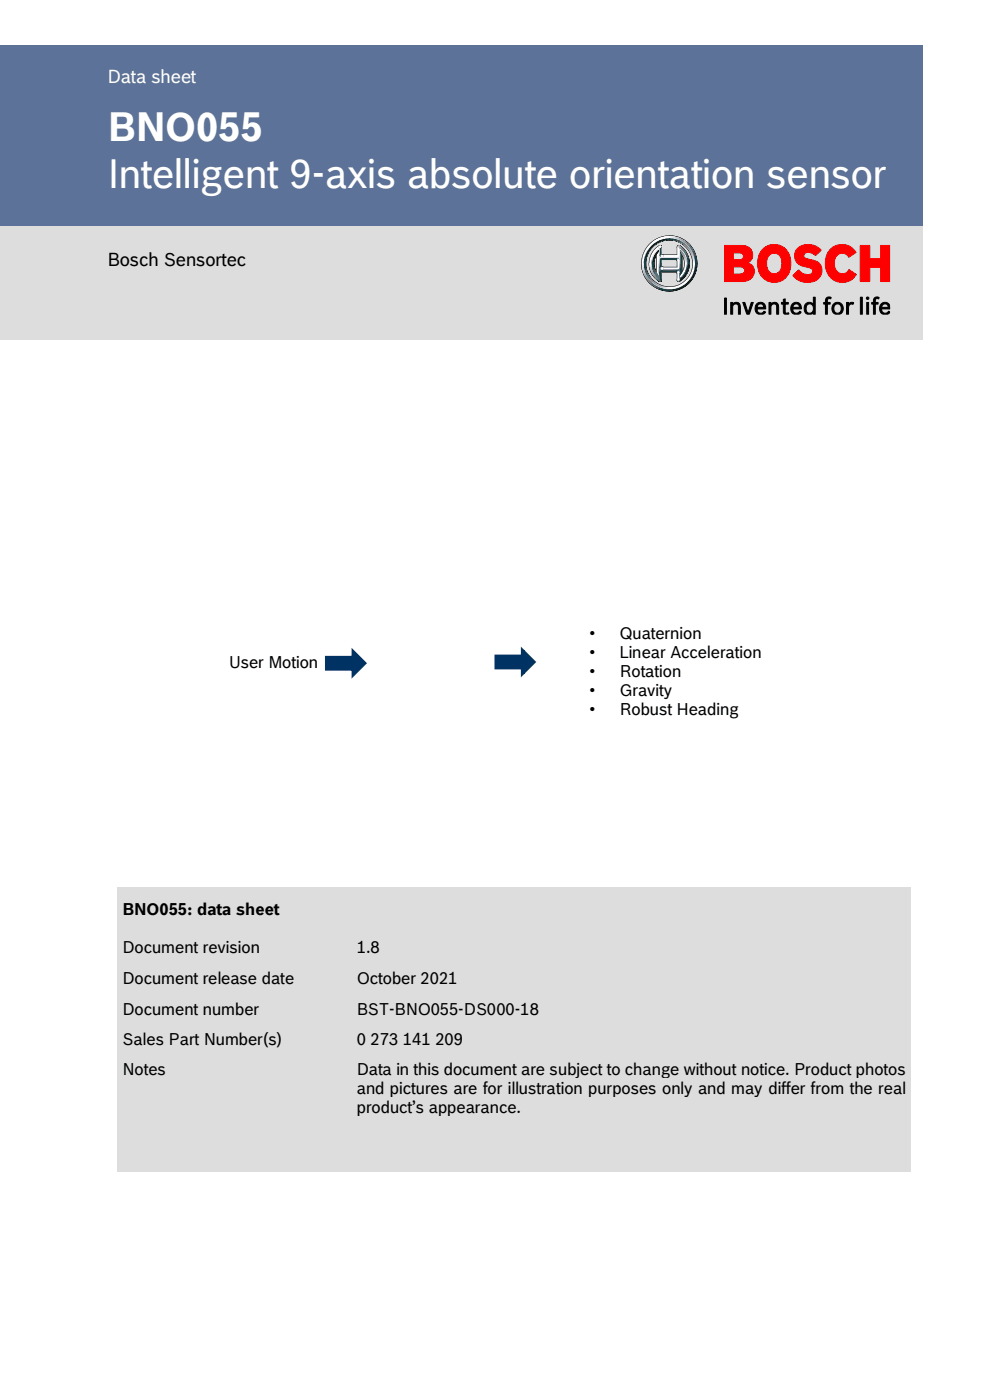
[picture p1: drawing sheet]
<svg xmlns="http://www.w3.org/2000/svg" width="210mm" height="297mm" viewBox="0 0 210 297" stroke-linecap="round" stroke-linejoin="round" font-family="sans-serif">
<defs><g id="words">
<g font-size="8.5" fill="#fff">
<text x="22.8" y="30">BNO055</text>
<text x="22.8" y="39.8">Intelligent 9-axis absolute orientation sensor</text>
</g>
<text font-size="3.9" fill="#fff" x="22.8" y="17.5">Data sheet</text>
<text font-size="3.9" x="22.8" y="56.4">Bosch Sensortec</text>
<g font-size="3.5">
<text x="125.1" y="135.5">•</text>
<text x="131.4" y="135.5">Quaternion</text>
<text x="48.5" y="141.7">User Motion</text>
<text x="125.1" y="139.6">•</text>
<text x="125.1" y="143.7">•</text>
<text x="131.4" y="139.6">Linear Acceleration</text>
<text x="131.4" y="143.7">Rotation</text>
<text x="125.1" y="147.7">•</text>
<text x="131.4" y="147.7">Gravity</text>
<text x="125.1" y="151.7">•</text>
<text x="131.4" y="151.7">Robust Heading</text>
<text x="26" y="194.3">BNO055: data sheet</text>
<text x="26" y="202.3">Document revision</text>
<text x="75.7" y="202.3">1.8</text>
<text x="26" y="208.8">Document release date</text>
<text x="75.7" y="208.8">October 2021</text>
<text x="26" y="215.3">Document number</text>
<text x="75.7" y="215.3">BST-BNO055-DS000-18</text>
<text x="26" y="221.8">Sales Part Number(s)</text>
<text x="75.7" y="221.8">0</text>
<text x="78.6" y="221.8">273</text>
<text x="85.5" y="221.8">141 209</text>
<text x="26" y="228.1">Notes</text>
<text x="75.7" y="228.1">Data in this document are subject to change without notice. Product photos</text>
<text x="75.7" y="232.1">and pictures are for illustration purposes only and may differ from the real</text>
<text x="75.7" y="236.2">product’s appearance.</text>
</g>
</g></defs>
<path d="M0 9.6h195.7v38.4h-195.7z" fill-rule="evenodd" fill="#5d7298"/>
<g fill="#ddd">
<path d="M0 48h195.7v24h-195.7z" fill-rule="evenodd"/>
<path d="M25 188.2h168.2v9.6h-168.2z" fill-rule="evenodd"/>
<path d="M26 190.9h166.2v4.1h-166.2z" fill-rule="evenodd"/>
<path d="M25 188.2h168.2v1h-168.2z" fill-rule="evenodd"/>
<path d="M25 196.7h168.2v1.1h-168.2z" fill-rule="evenodd"/>
<path d="M25 197.7h49.7v6.6h-49.7z" fill-rule="evenodd"/>
<path d="M26 199h47.7v4h-47.7z" fill-rule="evenodd"/>
<path d="M74.7 197.7h118.5v6.6h-118.5z" fill-rule="evenodd"/>
<path d="M75.7 199h116.5v4h-116.5z" fill-rule="evenodd"/>
<path d="M25 197.8h49.7v1h-49.7z" fill-rule="evenodd"/>
<path d="M74.7 197.8h118.5v1h-118.5z" fill-rule="evenodd"/>
<path d="M25 203.2h49.7v1h-49.7z" fill-rule="evenodd"/>
<path d="M74.7 203.2h118.5v1h-118.5z" fill-rule="evenodd"/>
<path d="M25 204.2h49.7v6.6h-49.7z" fill-rule="evenodd"/>
<path d="M26 205.5h47.7v4h-47.7z" fill-rule="evenodd"/>
<path d="M74.7 204.2h118.5v6.6h-118.5z" fill-rule="evenodd"/>
<path d="M75.7 205.5h116.5v4h-116.5z" fill-rule="evenodd"/>
<path d="M25 204.2h49.7v1.1h-49.7z" fill-rule="evenodd"/>
<path d="M74.7 204.2h118.5v1.1h-118.5z" fill-rule="evenodd"/>
<path d="M25 209.7h49.7v1.1h-49.7z" fill-rule="evenodd"/>
<path d="M74.7 209.7h118.5v1.1h-118.5z" fill-rule="evenodd"/>
<path d="M25 210.8h49.7v6.5h-49.7z" fill-rule="evenodd"/>
<path d="M26 212h47.7v4.1h-47.7z" fill-rule="evenodd"/>
<path d="M74.7 210.8h118.5v6.5h-118.5z" fill-rule="evenodd"/>
<path d="M75.7 212h116.5v4.1h-116.5z" fill-rule="evenodd"/>
<path d="M25 210.8h49.7v1h-49.7z" fill-rule="evenodd"/>
<path d="M74.7 210.8h118.5v1h-118.5z" fill-rule="evenodd"/>
<path d="M25 216.3h49.7v1h-49.7z" fill-rule="evenodd"/>
<path d="M74.7 216.3h118.5v1h-118.5z" fill-rule="evenodd"/>
<path d="M25 217.3h49.7v6.5h-49.7z" fill-rule="evenodd"/>
<path d="M26 218.5h47.7v4.1h-47.7z" fill-rule="evenodd"/>
<path d="M74.7 217.3h118.5v6.5h-118.5z" fill-rule="evenodd"/>
<path d="M75.7 218.5h116.5v4.1h-116.5z" fill-rule="evenodd"/>
<path d="M25 217.3h49.7v1h-49.7z" fill-rule="evenodd"/>
<path d="M74.7 217.3h118.5v1h-118.5z" fill-rule="evenodd"/>
<path d="M25 222.8h49.7v1h-49.7z" fill-rule="evenodd"/>
<path d="M74.7 222.8h118.5v1h-118.5z" fill-rule="evenodd"/>
<path d="M25 223.8h49.7v24.8h-49.7z" fill-rule="evenodd"/>
<path d="M26 224.8h47.7v4h-47.7z" fill-rule="evenodd"/>
<path d="M74.7 223.8h118.5v24.8h-118.5z" fill-rule="evenodd"/>
<path d="M75.7 224.8h116.5v4h-116.5z" fill-rule="evenodd"/>
<path d="M75.7 228.8h116.5v4.1h-116.5z" fill-rule="evenodd"/>
<path d="M75.7 232.9h116.5v4.1h-116.5z" fill-rule="evenodd"/>
<path d="M75.7 237h116.5v4h-116.5z" fill-rule="evenodd"/>
<path d="M25 223.8h49.7v1h-49.7z" fill-rule="evenodd"/>
<path d="M74.7 223.8h118.5v1h-118.5z" fill-rule="evenodd"/>
<path d="M25 247.6h49.7v1h-49.7z" fill-rule="evenodd"/>
<path d="M74.7 247.6h118.5v1h-118.5z" fill-rule="evenodd"/>
</g>
<path d="M69.3 139.5h5.6v-1.2l2.5 2.4-2.5 2.5v-1.3h-5.6z" fill-rule="evenodd" fill="#003264"/>
<path d="M69.3 139.5h5.6v-1.2l2.5 2.4-2.5 2.5v-1.3h-5.6z" fill="none" stroke="#003264" stroke-width=".71" stroke-linecap="butt"/>
<path d="M105.3 139.2h5.6v-1.2l2.4 2.5-2.4 2.4v-1.2h-5.6z" fill-rule="evenodd" fill="#003264"/>
<path d="M105.3 139.2h5.6v-1.2l2.4 2.5-2.4 2.4v-1.2h-5.6z" fill="none" stroke="#003264" stroke-width=".71" stroke-linecap="butt"/>
<g fill="#000" stroke="#000" stroke-width=".21">
<path d="M138.2 52.5v.2z" fill-rule="evenodd"/>
<path d="M138.3 52.4v.2z" fill-rule="evenodd"/>
<path d="M138.3 52.4l.2-.1z" fill-rule="evenodd"/>
<path d="M138.3 52.4l.2-.1z" fill-rule="evenodd"/>
<path d="M138.4 52.3l.3-.1z" fill-rule="evenodd"/>
<path d="M138.6 52.2l.2-.1z" fill-rule="evenodd"/>
<path d="M139 54.4v.2z" fill-rule="evenodd"/>
<path d="M139 54.2v.3z" fill-rule="evenodd"/>
<path d="M139.5 53.5l-.5 .8z" fill-rule="evenodd"/>
<path d="M140.3 55.1v1.6h3.4v-1.6zM140.2 55.1l3.6-.1 .1 1.8-3.6 .1zM139.3 54a3.4 3.4 0 0 0 0 3.8zM144.6 53.9v4a3.7 3.7 0 0 0 0-4zM139.5 53.5v4.9a3.7 3.7 0 0 1 0-4.9zM144.5 53.5a3.7 3.7 0 0 1 0 4.9zM139.1 53a4.1 4.1 0 0 0 1.1 6.6l.1-2h3.5l.1 2a4.1 4.1 0 0 0 0-7.3l-.1 2h-3.5l-.1-2h-.2zM139 52.8l.9-.7a.24 .24 0 0 1 .3 0 .24 .24 0 0 1 .1 .3v1.7h3.4v-1.7l.1-.3a2.74 2.74 0 0 1 2.1 2.2 4.2 4.2 0 0 1-2 5.4l-.2-.2v-1.8h-3.4v1.8l-.2 .2a4.2 4.2 0 0 1-1.1-6.9zM137 55.9a5 5 0 0 0 10 0 5 5 0 0 0-10 0zM136.9 56a5.1 5.1 0 0 1 10.3 0 5.1 5.1 0 0 1-10.3 0zM136.3 55.9a5.7 5.7 0 0 0 11.4 0 5.7 5.7 0 0 0-11.4 0zM136.1 55.9a5.9 5.9 0 0 1 11.7 0 5.9 5.9 0 0 1-11.7 0z" fill-rule="evenodd"/>
<path d="M144.1 59.6h.2z" fill-rule="evenodd"/>
<path d="M144.5 53.5l.1 4.3-.1 .6z" fill-rule="evenodd"/>
<path d="M144.1 59.6l.8-.6z" fill-rule="evenodd"/>
<path d="M144.8 59l.2-.1z" fill-rule="evenodd"/>
<path d="M145.1 58.8l-.1 .2z" fill-rule="evenodd"/>
<path d="M145.2 58.6l-.1 .3z" fill-rule="evenodd"/>
<path d="M146.1 59.9l-.1 .2z" fill-rule="evenodd"/>
<path d="M146.1 59.9l-.1 .2z" fill-rule="evenodd"/>
<path d="M146.1 59.9l.2-.1z" fill-rule="evenodd"/>
<path d="M146.4 59.7l-.1 .2z" fill-rule="evenodd"/>
<path d="M145.7 60.3l.2-.2z" fill-rule="evenodd"/>
<path d="M146 60l-.1 .2z" fill-rule="evenodd"/>
<path d="M153.7 63.2h.4v3.5h-.4z" fill-rule="evenodd"/>
<path d="M155 64.2h.4v.4a.88 .88 0 0 1 1.1-.4 .88 .88 0 0 1 .6 1v1.5h-.5v-1.6a.61 .61 0 0 0-.6-.6 .61 .61 0 0 0-.6 .7v1.5h-.4z" fill-rule="evenodd"/>
<path d="M157.6 64.2h.4l.7 2.1 .7-2.1h.4l-.9 2.5h-.4z" fill-rule="evenodd"/>
<path d="M160.9 64.6l-.3 .6h1.4l-.1-.5-.3-.2zM160.5 64.5a1.14 1.14 0 0 1 1.4-.2 1.14 1.14 0 0 1 .5 1.2h-1.8a.79 .79 0 0 0 .5 .9 .79 .79 0 0 0 1-.4l.3 .2a1.27 1.27 0 0 1-1.8 .4 1.27 1.27 0 0 1-.3-1.8z" fill-rule="evenodd"/>
<path d="M163.1 64.2h.4v.4a.88 .88 0 0 1 1.1-.4 .88 .88 0 0 1 .6 1v1.5h-.4v-1.6a.61 .61 0 0 0-.7-.6 .61 .61 0 0 0-.6 .7v1.5h-.4z" fill-rule="evenodd"/>
<path d="M166.2 63.5l.4-.1v.8h.6v.3h-.6v1.6l.1 .3 .5-.1 .2 .3a.72 .72 0 0 1-.8 .2 .72 .72 0 0 1-.4-.6v-1.7h-.4v-.3h.4z" fill-rule="evenodd"/>
<path d="M168.5 64.6l-.3 .6h1.4l-.1-.5-.4-.2zM168.1 64.5a1.14 1.14 0 0 1 1.3-.2 1.14 1.14 0 0 1 .6 1.2h-1.8a.79 .79 0 0 0 .5 .9 .79 .79 0 0 0 .9-.4l.4 .2a1.26 1.26 0 0 1-1.8 .4 1.26 1.26 0 0 1-.3-1.8z" fill-rule="evenodd"/>
<path d="M171.2 64.7a.99 .99 0 0 0-.2 1.1 .99 .99 0 0 0 1 .6 1 1 0 0 0 .6-1.1 1 1 0 0 0-1-.8zM171 64.4l.4-.2h.6l.5 .4v-1.5h.4v3.6h-.4v-.4a1.09 1.09 0 0 1-1.3 .4 1.09 1.09 0 0 1-.6-1.2l.1-.7z" fill-rule="evenodd"/>
<path d="M175.4 63.1l.5-.1 .4 .1-.1 .3h-.5l-.2 .2v.6h.6v.3h-.6v2.2h-.4v-2.2h-.4v-.3h.4v-.7z" fill-rule="evenodd"/>
<path d="M177.2 64.6a.97 .97 0 0 0-.3 1.2 .97 .97 0 0 0 1.2 .5 .97 .97 0 0 0 .4-1.2 .97 .97 0 0 0-1.3-.5zM176.8 64.5a1.26 1.26 0 0 1 1.8 .1 1.26 1.26 0 0 1-.2 1.8 1.26 1.26 0 0 1-1.8-.2 1.5 1.5 0 0 1 .2-1.7z" fill-rule="evenodd"/>
<path d="M179.6 64.2h.4v.4l.4-.4h.5h.2l-.2 .4a.66 .66 0 0 0-.7 .1 .66 .66 0 0 0-.2 .6v1.4h-.4z" fill-rule="evenodd"/>
<path d="M182.5 63.1h.4v3.6h-.4z" fill-rule="evenodd"/>
<path d="M183.9 64.2h.4v2.5h-.4zM183.8 63.3a.27 .27 0 0 1 .5 0 .27 .27 0 0 1-.5 0z" fill-rule="evenodd"/>
<path d="M185.6 63.1l.4-.1 .5 .1-.1 .3h-.5l-.2 .2v.6h.6v.3h-.6v2.2h-.4v-2.2h-.4v-.3h.4v-.7z" fill-rule="evenodd"/>
<path d="M187.3 64.6l-.3 .6h1.4l-.1-.5-.3-.2zM186.9 64.5a1.14 1.14 0 0 1 1.4-.2 1.14 1.14 0 0 1 .6 1.2h-1.9a.79 .79 0 0 0 .5 .9 .79 .79 0 0 0 1-.4l.3 .2a1.26 1.26 0 0 1-1.8 .4 1.26 1.26 0 0 1-.3-1.8z" fill-rule="evenodd"/>
</g>
<g fill="#fff" stroke="#fff" stroke-width=".21">
<path d="M155.5 56.6v1.6h1.5a.83 .83 0 0 0 1-.8 .83 .83 0 0 0-1.1-.8zM155.5 53.6v1.5h1.4a.77 .77 0 0 0 .9-.7 .77 .77 0 0 0-.8-.8zM153.7 52.1h2.8a2.53 2.53 0 0 1 3.1 1.7 1.84 1.84 0 0 1-1 2 1.94 1.94 0 0 1 1.4 1.9 1.94 1.94 0 0 1-1.6 1.9l-.8 .1h-3.9z" fill-rule="evenodd"/>
<path d="M163.3 54a2.8 2.8 0 0 0 .2 4 1.77 1.77 0 0 0 2.4-2.1 1.74 1.74 0 0 0-.7-1.9 1.74 1.74 0 0 0-1.9 0zM161.9 52.8a3.5 3.5 0 0 1 4-.5 3.5 3.5 0 0 1 1.8 3.6 3.5 3.5 0 0 1-3.5 4 3.5 3.5 0 0 1-3.4-4l.3-1.8z" fill-rule="evenodd"/>
<path d="M169.2 52.7a3.6 3.6 0 0 1 4.9 .4l-1.1 1.1a1.67 1.67 0 0 0-2.4-.3 .96 .96 0 0 0 1.1 1.2h.2a2.3 2.3 0 0 1 2.1 3.5 3.7 3.7 0 0 1-5.7-.1l1.1-1.1a1.84 1.84 0 0 0 3 .3l.1-.2a1.54 1.54 0 0 0-1.7-.9 2.27 2.27 0 0 1-2-1.5 2.27 2.27 0 0 1 .4-2.4z" fill-rule="evenodd"/>
<path d="M176.4 52.7a3.4 3.4 0 0 1 5.1 .9l-1.4 .9a1.71 1.71 0 0 0-1.9-.8 1.71 1.71 0 0 0-1.2 1.7 2.03 2.03 0 0 0 2 2.7l.8-.4 .3-.4 1.4 .9a3.4 3.4 0 0 1-3.8 1.5 3.4 3.4 0 0 1-2.5-3.2 4.3 4.3 0 0 1 1.2-3.8z" fill-rule="evenodd"/>
<path d="M182.5 52.1h2v2.8h2.4v-2.8h1.9v7.6h-1.9v-3h-2.4v3h-2z" fill-rule="evenodd"/>
<path d="M140.2 55v1.8h3.6v-1.8zM139.4 53.7a3.6 3.6 0 0 0 0 4.4zM144.6 53.6v4.6a3.8 3.8 0 0 0 0-4.6zM139 52.9l1.1-.7 .1 2h3.6v-1.8l.1-.2a4.2 4.2 0 0 1 0 7.4l-.1-.1v-1.9h-3.6l-.1 2a4.1 4.1 0 0 1-1.1-6.7zM136.9 55.9a5.1 5.1 0 0 0 10.2 0 5.1 5.1 0 0 0-10.2 0zM136.2 55.9a5.8 5.8 0 0 1 11.6 0 5.8 5.8 0 0 1-11.6 0z" fill-rule="evenodd"/>
<path d="M153.7 63.3h.4v3.4h-.4z" fill-rule="evenodd"/>
<path d="M155.1 64.2h.3v.4a.85 .85 0 0 1 1-.4 .85 .85 0 0 1 .6 1v1.5h-.3v-.7a1.64 1.64 0 0 0-.4-1.5 .81 .81 0 0 0-.8 .2 .81 .81 0 0 0-.1 .8v1.2h-.3z" fill-rule="evenodd"/>
<path d="M157.6 64.2h.4l.7 2.2 .7-2.2h.3l-.8 2.5h-.4z" fill-rule="evenodd"/>
<path d="M160.7 64.7l-.1 .6h1.4a.72 .72 0 0 0-.4-.8 .72 .72 0 0 0-.9 .2zM160.5 64.5a1.02 1.02 0 0 1 1.3-.2 1.02 1.02 0 0 1 .5 1.2h-1.7a.81 .81 0 0 0 .5 1 .81 .81 0 0 0 1-.4l.1 .1a1.07 1.07 0 0 1-1.3 .5 1.07 1.07 0 0 1-.7-1.2z" fill-rule="evenodd"/>
<path d="M163.2 64.2h.3v.4a.92 .92 0 0 1 1.3-.3 .92 .92 0 0 1 .3 1.2v1.2h-.3v-1.2a.72 .72 0 0 0-.4-1.1 .72 .72 0 0 0-.9 .8v1.5h-.3z" fill-rule="evenodd"/>
<path d="M166.2 63.6l.3-.1 .1 .7h.6v.3h-.7v1.6a.47 .47 0 0 0 .7 .3l.1 .1a.57 .57 0 0 1-.7 .2 .57 .57 0 0 1-.4-.5v-1.7h-.4v-.3h.4z" fill-rule="evenodd"/>
<path d="M168.3 64.7l-.1 .6h1.4a.72 .72 0 0 0-.4-.8 .72 .72 0 0 0-.9 .2zM168.1 64.5a1.02 1.02 0 0 1 1.3-.2 1.02 1.02 0 0 1 .5 1.2h-1.7a.78 .78 0 0 0 .5 1 .78 .78 0 0 0 1-.4l.1 .1a.99 .99 0 0 1-.9 .6 .99 .99 0 0 1-1-.7l-.1-1z" fill-rule="evenodd"/>
<path d="M171.2 64.7a1.13 1.13 0 0 0 .5 1.8 1.01 1.01 0 0 0 .9-1.2 1.01 1.01 0 0 0-1.3-.8zM170.9 64.5a1.14 1.14 0 0 1 1.7 .1v-1.5h.3v3.6h-.3l-.1-.4a1.06 1.06 0 0 1-1.3 .4 1.06 1.06 0 0 1-.6-1.2z" fill-rule="evenodd"/>
<path d="M175.3 63.3l.3-.2 .7 .1-.1 .2-.5-.1a.72 .72 0 0 0-.2 .9h.5v.3h-.5v2.2h-.3v-2.2h-.4v-.3h.4z" fill-rule="evenodd"/>
<path d="M177.1 64.7a1.02 1.02 0 0 0-.2 1.3 1.02 1.02 0 0 0 1.2 .4 1 1 0 0 0 .4-1.4 1 1 0 0 0-1.4-.3zM176.5 65.4a1.23 1.23 0 0 1 2.4 0 1.23 1.23 0 0 1-2.4 0z" fill-rule="evenodd"/>
<path d="M179.7 64.2h.3v.4a.75 .75 0 0 1 1-.3l-.1 .2a.7 .7 0 0 0-.7 .1 .7 .7 0 0 0-.2 .7v1.4h-.3z" fill-rule="evenodd"/>
<path d="M182.6 63.1h.3v3.6h-.3z" fill-rule="evenodd"/>
<path d="M183.9 64.2h.3v2.5h-.3zM183.8 63.3a.25 .25 0 0 1 .5 0 .25 .25 0 0 1-.5 0z" fill-rule="evenodd"/>
<path d="M185.4 63.3l.4-.2 .6 .1v.2l-.5-.1-.2 .3v.6h.5v.3h-.6v2.2h-.3v-2.2h-.3v-.3h.3z" fill-rule="evenodd"/>
<path d="M187.2 64.7l-.2 .6h1.5a.71 .71 0 0 0-.5-.8 .71 .71 0 0 0-.8 .2zM187 64.5a1.02 1.02 0 0 1 1.2-.2 1.02 1.02 0 0 1 .5 1.2h-1.6a.78 .78 0 0 0 .4 1 .78 .78 0 0 0 1-.4l.1 .1a.78 .78 0 0 1-1.1 .5 1.34 1.34 0 0 1-.5-2.2z" fill-rule="evenodd"/>
<path d="M138.2 51.7a5.7 5.7 0 0 1 3.8-1.5v.1a5.6 5.6 0 0 0-5.6 5.6h-.1a5.6 5.6 0 0 1 1.9-4.2z" fill-rule="evenodd"/>
<path d="M141.9 50.2h.2v.2h-.2z" fill-rule="evenodd"/>
<path d="M136.3 55.9h.1v.2h-.1z" fill-rule="evenodd"/>
<path d="M141.9 61.1h.2v.1h-.2z" fill-rule="evenodd"/>
<path d="M142 61.1a5.1 5.1 0 0 0 5.2-5.2h.1a5.3 5.3 0 0 1-5.3 5.3z" fill-rule="evenodd"/>
<path d="M147.2 55.9h.1v.2h-.1z" fill-rule="evenodd"/>
<path d="M139.7 53.2v5.5l-.2-.4v-.7v-4z" fill-rule="evenodd"/>
<path d="M145.4 55.9l.2 .1a3.8 3.8 0 0 1-1.2 2.7l.3-.6a3.4 3.4 0 0 0 .7-2.2z" fill-rule="evenodd"/>
<path d="M145.4 55.9h.2v.2h-.2z" fill-rule="evenodd"/>
<path d="M140.4 56.9h3.4l.1-1.7h.1v1.6a.47 .47 0 0 1-.7 .2h-2.9z" fill-rule="evenodd"/>
<path d="M143.9 55.1h.1v.2h-.1z" fill-rule="evenodd"/>
<path d="M140.4 56.9h.2v.1h-.2z" fill-rule="evenodd"/>
<path d="M139.1 53l.9-.7 .1 .1a3.8 3.8 0 0 0-2.1 3.5h-.1a4.3 4.3 0 0 1 1.2-2.9z" fill-rule="evenodd"/>
<path d="M140.4 54.3h3.4l.1-2 .3 .1v.1l-.2-.1-.1 2h-3.5z" fill-rule="evenodd"/>
<path d="M137.9 55.9l.1 .2z" fill-rule="evenodd"/>
<path d="M140.4 54.3h.2v.1h-.2z" fill-rule="evenodd"/>
<path d="M144 52.2l.2 .3z" fill-rule="evenodd"/>
<path d="M143.9 59.1h.1v.2h-.1z" fill-rule="evenodd"/>
<path d="M139.8 52.4l.4-.1-.3 .2z" fill-rule="evenodd"/>
<path d="M143.9 57.9h.1v1.4h-.1z" fill-rule="evenodd"/>
<path d="M143.9 57.8l.1-.1v.2l-.1 .1z" fill-rule="evenodd"/>
</g>
<g fill="#585858" stroke="#585858" stroke-width=".21">
<path d="M138.1 51.5l.6-.4a5.9 5.9 0 0 1 3.3-1v.1a5.7 5.7 0 0 0-5.7 5.7h-.2a5.9 5.9 0 0 1 2-4.4z" fill-rule="evenodd"/>
<path d="M141.9 50.1h.2v.1h-.2z" fill-rule="evenodd"/>
<path d="M136.1 55.9h.2v.2h-.2z" fill-rule="evenodd"/>
<path d="M141.9 60.9h.2v.2h-.2z" fill-rule="evenodd"/>
<path d="M142 60.9a5 5 0 0 0 5-5h.2a5.1 5.1 0 0 1-5.2 5.2z" fill-rule="evenodd"/>
<path d="M147 55.9h.2v.2h-.2z" fill-rule="evenodd"/>
<path d="M139.5 53.5v4.9l-.2-.7v-3.8z" fill-rule="evenodd"/>
<path d="M145.3 55.9l.1 .1a3.6 3.6 0 0 1-.9 2.4l.7-1.5z" fill-rule="evenodd"/>
<path d="M145.3 55.9h.1v.2h-.1z" fill-rule="evenodd"/>
<path d="M140.5 56.7h3.2v-1.4h.2l-.1 1.6h-3.3z" fill-rule="evenodd"/>
<path d="M140.5 56.7h.2v.2h-.2z" fill-rule="evenodd"/>
<path d="M143.7 55.2l.2-.1v.3h-.2z" fill-rule="evenodd"/>
<path d="M139 52.8l.9-.7h.3l-.1 .2a3.4 3.4 0 0 0-2.1 2.9l-.1 .7h-.2l.4-1.6z" fill-rule="evenodd"/>
<path d="M140.5 54.1h3.2v-1.6h.2l-.1 1.8h-3.3z" fill-rule="evenodd"/>
<path d="M143.7 57.9h.2v1.5h-.2z" fill-rule="evenodd"/>
<path d="M143.7 59.3l.2-.1v.2l-.2 .1z" fill-rule="evenodd"/>
<path d="M137.8 55.9h.1v.2h-.1z" fill-rule="evenodd"/>
<path d="M140.1 52.1l.2 .1-.1 .2-.2-.1z" fill-rule="evenodd"/>
<path d="M143.7 52.4h.2v.2h-.2z" fill-rule="evenodd"/>
<path d="M140.5 54.1h.2v.2h-.2z" fill-rule="evenodd"/>
<path d="M143.7 57.8h.2v.2h-.2z" fill-rule="evenodd"/>
</g>
<g fill="#4b4b4b" stroke="#4b4b4b" stroke-width=".21">
<path d="M136.5 58h.2v.2h-.1z" fill-rule="evenodd"/>
<path d="M144.2 50.5h.2l-.1 .2-.2-.1z" fill-rule="evenodd"/>
<path d="M144.3 50.5l.2 .1-.1 .2-.2-.1z" fill-rule="evenodd"/>
<path d="M144.3 50.5l.2 .1-.1 .2-.2-.1z" fill-rule="evenodd"/>
<path d="M136.5 57.9h.1l.1 .2h-.1z" fill-rule="evenodd"/>
<path d="M136.5 58h.2v.2h-.1z" fill-rule="evenodd"/>
<path d="M140.1 60.5l.2 .1-.1 .1h-.2z" fill-rule="evenodd"/>
<path d="M140.1 60.5l.2 .1-.1 .1h-.2z" fill-rule="evenodd"/>
<path d="M146.6 54l.2-.1v.2l-.1 .1z" fill-rule="evenodd"/>
<path d="M146.6 54l.2-.1v.2l-.1 .1z" fill-rule="evenodd"/>
<path d="M138 57.5l.2-.1v.2h-.1z" fill-rule="evenodd"/>
<path d="M138 57.5l.2-.1v.2h-.1z" fill-rule="evenodd"/>
<path d="M138 57.4l.1-.1 .1 .2-.1 .1z" fill-rule="evenodd"/>
<path d="M140.1 52.1l.1 .4z" fill-rule="evenodd"/>
<path d="M143.9 52.1h.2v.2h-.2z" fill-rule="evenodd"/>
</g>
<g fill="#494949" stroke="#494949" stroke-width=".21">
<path d="M136.6 58.1l.1-.1 .1 .3h-.2z" fill-rule="evenodd"/>
<path d="M144.4 50.6h.2l-.1 .2-.2-.1z" fill-rule="evenodd"/>
<path d="M140.4 56.7h.2v.2h-.2z" fill-rule="evenodd"/>
<path d="M138 57.5h.2l.1 .2h-.2z" fill-rule="evenodd"/>
<path d="M144 52.1l.2 .1v.1h-.2z" fill-rule="evenodd"/>
<path d="M140.4 54.1h.2v.2h-.2z" fill-rule="evenodd"/>
<path d="M143.7 57.8l.2-.1v.2l-.2 .1z" fill-rule="evenodd"/>
</g>
<g fill="#484848" stroke="#484848" stroke-width=".21">
<path d="M136.6 58.2h.1l.1 .1-.1 .1z" fill-rule="evenodd"/>
<path d="M139.9 60.4l.2 .1-.1 .2-.2-.1z" fill-rule="evenodd"/>
<path d="M146.5 53.8l.2-.1 .1 .2-.2 .1z" fill-rule="evenodd"/>
<path d="M145.1 55l.2-.1v.2l-.1 .1z" fill-rule="evenodd"/>
<path d="M138.1 57.6l.1-.1 .1 .2-.1 .1z" fill-rule="evenodd"/>
<path d="M140.1 52.1l.1 .4z" fill-rule="evenodd"/>
<path d="M144.1 52.1l.1 .1v.2l-.2-.1z" fill-rule="evenodd"/>
</g>
<g fill="#474747" stroke="#474747" stroke-width=".21">
<path d="M136.6 58.3h.2l.1 .1-.2 .1z" fill-rule="evenodd"/>
<path d="M144.5 50.6l.2 .1-.1 .1h-.2z" fill-rule="evenodd"/>
<path d="M140.4 56.7h.2v.2h-.2z" fill-rule="evenodd"/>
<path d="M143.7 55.1h.2v.2h-.2z" fill-rule="evenodd"/>
<path d="M143.7 59.4h.2v.2h-.2z" fill-rule="evenodd"/>
<path d="M138.1 57.7l.2-.1v.2l-.1 .1z" fill-rule="evenodd"/>
<path d="M144.1 52.1l.2 .1-.1 .2-.2-.1z" fill-rule="evenodd"/>
<path d="M144.1 52.1l.2 .1-.1 .2-.2-.1z" fill-rule="evenodd"/>
<path d="M140.4 54.1h.2v.2h-.2z" fill-rule="evenodd"/>
</g>
<g fill="#464646" stroke="#464646" stroke-width=".21">
<path d="M136.7 58.4l.1-.1 .1 .2-.1 .1z" fill-rule="evenodd"/>
<path d="M144.6 50.7h.2l-.1 .2-.2-.1z" fill-rule="evenodd"/>
<path d="M139.7 60.3l.2 .1-.1 .2-.2-.1z" fill-rule="evenodd"/>
<path d="M146.4 53.6h.2l.1 .2h-.2z" fill-rule="evenodd"/>
<path d="M138.2 57.8l.1-.1 .1 .2h-.1z" fill-rule="evenodd"/>
<path d="M144.1 52.1l.2 .1-.1 .2-.1-.1z" fill-rule="evenodd"/>
</g>
<g fill="#454545" stroke="#454545" stroke-width=".21">
<path d="M136.7 58.5l.2-.1 .1 .2-.2 .1z" fill-rule="evenodd"/>
<path d="M145.1 54.9l.1-.1 .1 .2-.1 .1z" fill-rule="evenodd"/>
<path d="M138.2 57.8h.1l.1 .1-.1 .1z" fill-rule="evenodd"/>
<path d="M140.1 52.1l.1 .4z" fill-rule="evenodd"/>
<path d="M144.2 52.1l.1 .2v.1l-.2-.1z" fill-rule="evenodd"/>
<path d="M143.7 57.7h.2v.2h-.2z" fill-rule="evenodd"/>
</g>
<g fill="#434343" stroke="#434343" stroke-width=".21">
<path d="M136.8 58.6l.1-.1 .1 .2-.1 .1z" fill-rule="evenodd"/>
<path d="M139.6 60.3l.1 .1v.1l-.2-.1z" fill-rule="evenodd"/>
<path d="M146.4 53.5l.1-.1 .1 .2-.2 .1z" fill-rule="evenodd"/>
<path d="M143.7 55.1h.2v.2h-.2z" fill-rule="evenodd"/>
<path d="M138.2 57.9l.2-.1v.2l-.1 .1z" fill-rule="evenodd"/>
<path d="M140.2 52.1v.4z" fill-rule="evenodd"/>
<path d="M144.2 52.2l.2 .1-.1 .1-.2-.1z" fill-rule="evenodd"/>
</g>
<g fill="#424242" stroke="#424242" stroke-width=".21">
<path d="M136.8 58.7l.2-.1 .1 .2-.2 .1z" fill-rule="evenodd"/>
<path d="M144.8 50.8l.2 .1-.1 .1-.2-.1z" fill-rule="evenodd"/>
<path d="M145.1 54.7h.1l.1 .1-.2 .1z" fill-rule="evenodd"/>
<path d="M140.4 56.7h.2v.2h-.2z" fill-rule="evenodd"/>
<path d="M138.3 58l.1-.1 .1 .2-.1 .1z" fill-rule="evenodd"/>
<path d="M144.3 52.2l.1 .1-.1 .1-.1-.1z" fill-rule="evenodd"/>
<path d="M140.4 54.1h.2v.2h-.2z" fill-rule="evenodd"/>
</g>
<g fill="#414141" stroke="#414141" stroke-width=".21">
<path d="M136.9 58.8l.1-.1 .1 .2-.1 .1z" fill-rule="evenodd"/>
<path d="M144.9 50.8l.2 .1-.1 .2-.2-.1z" fill-rule="evenodd"/>
<path d="M139.4 60.2l.2 .1-.1 .1-.2-.1z" fill-rule="evenodd"/>
<path d="M146.3 53.3h.1l.1 .1-.1 .1z" fill-rule="evenodd"/>
<path d="M143.7 59.4h.2v.2h-.1z" fill-rule="evenodd"/>
<path d="M138.3 58.1l.1-.1 .1 .2-.1 .1z" fill-rule="evenodd"/>
<path d="M144.3 52.2l.1 .1v.2l-.2-.1z" fill-rule="evenodd"/>
<path d="M144.3 52.2l.2 .2-.1 .1-.2-.1z" fill-rule="evenodd"/>
<path d="M144.3 52.2l.2 .2-.1 .1-.2-.1z" fill-rule="evenodd"/>
<path d="M143.7 57.7h.2v.2h-.2z" fill-rule="evenodd"/>
</g>
<g fill="#404040" stroke="#404040" stroke-width=".21">
<path d="M136.9 58.9l.2-.1 .1 .2-.1 .1z" fill-rule="evenodd"/>
<path d="M143.7 55.1l.2-.1v.2l-.2 .1z" fill-rule="evenodd"/>
<path d="M138.3 58.1h.2l.1 .1-.1 .1z" fill-rule="evenodd"/>
<path d="M140.2 52.1v.4z" fill-rule="evenodd"/>
</g>
<g fill="#3e3e3e" stroke="#3e3e3e" stroke-width=".21">
<path d="M137 59l.1-.1 .1 .2h-.1z" fill-rule="evenodd"/>
<path d="M139.2 60.1l.2 .1-.1 .1-.1-.1z" fill-rule="evenodd"/>
<path d="M146.2 53.2l.1-.1 .1 .2-.1 .1z" fill-rule="evenodd"/>
<path d="M143.7 59.5l.2-.1v.2l-.1 .1z" fill-rule="evenodd"/>
<path d="M138.4 58.2l.1-.1 .1 .2-.1 .1z" fill-rule="evenodd"/>
<path d="M144.4 52.3l.2 .1-.1 .2-.2-.2z" fill-rule="evenodd"/>
<path d="M143.7 57.7h.2v.2h-.2z" fill-rule="evenodd"/>
</g>
<g fill="#3d3d3d" stroke="#3d3d3d" stroke-width=".21">
<path d="M137.1 59.1l.1-.1 .1 .2h-.1z" fill-rule="evenodd"/>
<path d="M145.2 51l.1 .1-.1 .1-.1-.1z" fill-rule="evenodd"/>
<path d="M137.1 59.1l.1-.1 .1 .2h-.1z" fill-rule="evenodd"/>
<path d="M144.9 54.4h.2l.1 .2h-.2z" fill-rule="evenodd"/>
<path d="M140.4 56.7h.2v.2h-.3z" fill-rule="evenodd"/>
<path d="M138.4 58.3l.1-.1 .2 .2h-.1z" fill-rule="evenodd"/>
<path d="M138.4 58.3l.1-.1 .2 .2h-.1z" fill-rule="evenodd"/>
<path d="M140.2 52.1v.4z" fill-rule="evenodd"/>
<path d="M140.4 54.1h.2v.2h-.3z" fill-rule="evenodd"/>
</g>
<g fill="#0a0a0a" stroke="#0a0a0a" stroke-width=".21">
<path d="M140.1 61.3l.1 .1z" fill-rule="evenodd"/>
<path d="M140.2 61.4l.2 .1z" fill-rule="evenodd"/>
<path d="M147.7 55.3l.1 .2z" fill-rule="evenodd"/>
<path d="M140.1 61.3l.1 .1z" fill-rule="evenodd"/>
<path d="M143.8 51.1l.2 .2z" fill-rule="evenodd"/>
<path d="M144 51.2l.1 .2z" fill-rule="evenodd"/>
<path d="M137.2 57.8l.2 .1z" fill-rule="evenodd"/>
<path d="M137.2 57.6l.1 .2z" fill-rule="evenodd"/>
<path d="M137.2 57.8l.2 .1z" fill-rule="evenodd"/>
<path d="M144 51.2l.1 .2z" fill-rule="evenodd"/>
<path d="M138.8 57.1l.2 .2z" fill-rule="evenodd"/>
<path d="M138.8 57.1l.2 .2z" fill-rule="evenodd"/>
<path d="M138.8 57l.1 .2z" fill-rule="evenodd"/>
<path d="M139.8 59.5l.3 .1 .1-.3v.3l-.2 .1z" fill-rule="evenodd"/>
<path d="M139.8 59.5l.3 .1 .1-.1v.2h-.2z" fill-rule="evenodd"/>
<path d="M139.8 59.5l.4 .2h-.3z" fill-rule="evenodd"/>
<path d="M140.2 52.4l.1 .2z" fill-rule="evenodd"/>
</g>
<g fill="#090909" stroke="#090909" stroke-width=".21">
<path d="M140.4 61.4l.2 .2z" fill-rule="evenodd"/>
<path d="M140.6 61.5l.1 .1z" fill-rule="evenodd"/>
<path d="M143.5 51l.1 .2z" fill-rule="evenodd"/>
<path d="M143.6 51.1l.2 .1z" fill-rule="evenodd"/>
<path d="M137.1 57.3l.1 .1z" fill-rule="evenodd"/>
<path d="M137.1 57.4l.2 .2z" fill-rule="evenodd"/>
<path d="M138.7 56.9l.2 .2z" fill-rule="evenodd"/>
<path d="M138.7 56.8l.2 .2z" fill-rule="evenodd"/>
<path d="M144 59.6h.2z" fill-rule="evenodd"/>
<path d="M139.7 59.4l.4 .2 .1-.3v.3a.28 .28 0 0 1-.3 .1 .28 .28 0 0 1-.2-.3z" fill-rule="evenodd"/>
<path d="M139.8 59.5l.3 .1 .1-.3v.3a.26 .26 0 0 1-.2 .1 .26 .26 0 0 1-.2-.2z" fill-rule="evenodd"/>
<path d="M139.8 59.5l.3 .1 .1-.2v.2a.26 .26 0 0 1-.2 .1 .26 .26 0 0 1-.2-.2z" fill-rule="evenodd"/>
<path d="M146.1 55.5l.1 .2z" fill-rule="evenodd"/>
<path d="M143.6 57.6h.2l-.1 .4z" fill-rule="evenodd"/>
</g>
<g fill="#080808" stroke="#080808" stroke-width=".21">
<path d="M140.7 61.5l.2 .1z" fill-rule="evenodd"/>
<path d="M140.9 61.5l.2 .2z" fill-rule="evenodd"/>
<path d="M147.7 55.5l.1 .2z" fill-rule="evenodd"/>
<path d="M143.1 50.9l.2 .1z" fill-rule="evenodd"/>
<path d="M143.3 51l.1 .1z" fill-rule="evenodd"/>
<path d="M137 56.9l.1 .2z" fill-rule="evenodd"/>
<path d="M137 57.1l.1 .2z" fill-rule="evenodd"/>
<path d="M138.7 56.7l.1 .1z" fill-rule="evenodd"/>
<path d="M138.7 56.6l.1 .1z" fill-rule="evenodd"/>
<path d="M139.8 59.5l.3 .1 .2-.2-.2 .3z" fill-rule="evenodd"/>
<path d="M139.8 59.5l.3 .1 .2-.2-.2 .3z" fill-rule="evenodd"/>
<path d="M139.7 59.5l.4 .1 .1-.3 .1 .1-.2 .3z" fill-rule="evenodd"/>
<path d="M139.7 59.5l.4 .1 .1-.2 .1 .1-.2 .2z" fill-rule="evenodd"/>
<path d="M140.2 52.4v.3z" fill-rule="evenodd"/>
<path d="M146.1 55.6l.1 .2z" fill-rule="evenodd"/>
</g>
<g fill="#070707" stroke="#070707" stroke-width=".21">
<path d="M141.1 61.6l.2 .1z" fill-rule="evenodd"/>
<path d="M141.2 61.6l.2 .1z" fill-rule="evenodd"/>
<path d="M141.4 61.6l.2 .1z" fill-rule="evenodd"/>
<path d="M147.7 55.7l.1 .2z" fill-rule="evenodd"/>
<path d="M142.5 50.9h.2z" fill-rule="evenodd"/>
<path d="M142.7 50.9l.2 .1z" fill-rule="evenodd"/>
<path d="M142.9 50.9l.2 .1z" fill-rule="evenodd"/>
<path d="M136.9 56.4l.1 .2z" fill-rule="evenodd"/>
<path d="M136.9 56.6l.1 .2z" fill-rule="evenodd"/>
<path d="M137 56.7l.1 .2z" fill-rule="evenodd"/>
<path d="M138.7 56.4l.1 .2z" fill-rule="evenodd"/>
<path d="M138.6 56.3l.1 .2z" fill-rule="evenodd"/>
<path d="M138.6 56.2l.1 .2z" fill-rule="evenodd"/>
<path d="M139.8 59.5l.3 .1 .2-.3-.2 .4z" fill-rule="evenodd"/>
<path d="M139.8 59.5l.3 .1 .2-.3-.2 .4z" fill-rule="evenodd"/>
<path d="M139.8 59.5l.3 .1 .2-.2-.2 .3z" fill-rule="evenodd"/>
</g>
<g fill="#060606" stroke="#060606" stroke-width=".21">
<path d="M141.6 61.6l.2 .1z" fill-rule="evenodd"/>
<path d="M141.8 61.7h.2z" fill-rule="evenodd"/>
<path d="M142.1 50.8h.2z" fill-rule="evenodd"/>
<path d="M142.3 50.8l.2 .1z" fill-rule="evenodd"/>
<path d="M136.9 56v.3z" fill-rule="evenodd"/>
<path d="M136.9 56.2l.1 .2z" fill-rule="evenodd"/>
<path d="M138.6 56.1l.1 .2z" fill-rule="evenodd"/>
<path d="M138.6 56v.2z" fill-rule="evenodd"/>
<path d="M144 59.6h.2z" fill-rule="evenodd"/>
<path d="M139.8 59.5l.4 .1 .1-.4-.1 .5z" fill-rule="evenodd"/>
<path d="M139.9 59.5l.3 .1 .1-.4-.1 .5h-.3z" fill-rule="evenodd"/>
<path d="M139.9 59.5l.3 .1 .1-.4-.1 .5h-.3z" fill-rule="evenodd"/>
<path d="M146.1 55.7l.1 .2z" fill-rule="evenodd"/>
</g>
<g fill="#050505" stroke="#050505" stroke-width=".21">
<path d="M141.9 61.7h.2z" fill-rule="evenodd"/>
<path d="M147.8 55.9v.2z" fill-rule="evenodd"/>
<path d="M147.8 55.9v.2z" fill-rule="evenodd"/>
<path d="M147.8 56v.3z" fill-rule="evenodd"/>
<path d="M147.7 56.2l.1 .2z" fill-rule="evenodd"/>
<path d="M147.7 56.4l.1 .2z" fill-rule="evenodd"/>
<path d="M142.5 61.6l.2 .1z" fill-rule="evenodd"/>
<path d="M142.3 61.7h.2z" fill-rule="evenodd"/>
<path d="M142.1 61.7h.2z" fill-rule="evenodd"/>
<path d="M141.9 61.7h.2z" fill-rule="evenodd"/>
<path d="M141.9 50.8l.2 .1z" fill-rule="evenodd"/>
<path d="M141.5 50.9h.2z" fill-rule="evenodd"/>
<path d="M141.7 50.8l.2 .1z" fill-rule="evenodd"/>
<path d="M141.9 50.8l.2 .1z" fill-rule="evenodd"/>
<path d="M136.9 55.5l.1 .2z" fill-rule="evenodd"/>
<path d="M136.9 55.6l.1 .3z" fill-rule="evenodd"/>
<path d="M136.9 55.9l.1 .2z" fill-rule="evenodd"/>
<path d="M136.9 55.9l.1 .2z" fill-rule="evenodd"/>
<path d="M138.6 55.7l.1 .2z" fill-rule="evenodd"/>
<path d="M138.6 55.9l.1 .2z" fill-rule="evenodd"/>
<path d="M138.6 55.9l.1 .2z" fill-rule="evenodd"/>
<path d="M140.2 55h3.5v.2v-.1h-3.4v1.6h.1h-.2z" fill-rule="evenodd"/>
<path d="M140.2 57.6h3.6v.4l-.1-.3h-3.4l-.1 1.7z" fill-rule="evenodd"/>
<path d="M140.2 52.4l.1 1.7h.3v.1h-.4z" fill-rule="evenodd"/>
<path d="M140.2 59.1v.5h-.4v-.1l.4 .1z" fill-rule="evenodd"/>
<path d="M140.2 59.1v.5h-.4v-.1l.4 .1z" fill-rule="evenodd"/>
<path d="M140.2 52.5l.1 .2z" fill-rule="evenodd"/>
<path d="M146.1 55.9l.1 .2z" fill-rule="evenodd"/>
<path d="M146.1 55.9l.1 .2z" fill-rule="evenodd"/>
<path d="M146.1 56l.1 .2z" fill-rule="evenodd"/>
<path d="M146.1 56.2l.1 .2z" fill-rule="evenodd"/>
</g>
<g fill="#575757" stroke="#575757" stroke-width=".21">
<path d="M142 50.1h.3v.1h-.3z" fill-rule="evenodd"/>
<path d="M142.2 50.1h.2l-.1 .1h-.2z" fill-rule="evenodd"/>
<path d="M136.1 55.9h.2v.3h-.2z" fill-rule="evenodd"/>
<path d="M136.1 56.1l.2-.1v.3h-.1z" fill-rule="evenodd"/>
<path d="M141.8 60.9h.2l-.1 .2h-.2z" fill-rule="evenodd"/>
<path d="M147 55.7h.2v.2h-.2z" fill-rule="evenodd"/>
<path d="M137.7 56h.2v.2h-.1z" fill-rule="evenodd"/>
<path d="M137.7 55.9h.2v.2h-.1z" fill-rule="evenodd"/>
<path d="M143.7 52.4h.2v.2h-.2z" fill-rule="evenodd"/>
</g>
<g fill="#565656" stroke="#565656" stroke-width=".21">
<path d="M142.3 50.1h.2v.2l-.2-.1z" fill-rule="evenodd"/>
<path d="M142.4 50.1h.2v.2l-.2-.1z" fill-rule="evenodd"/>
<path d="M136.1 56.2h.2v.2h-.1z" fill-rule="evenodd"/>
<path d="M136.2 56.3h.1v.2h-.1z" fill-rule="evenodd"/>
<path d="M141.6 60.9h.2v.2l-.2-.1z" fill-rule="evenodd"/>
<path d="M147 55.5h.1l.1 .2h-.2z" fill-rule="evenodd"/>
<path d="M140.5 56.7h.2v.2h-.3z" fill-rule="evenodd"/>
<path d="M137.8 56.1h.1v.2h-.1z" fill-rule="evenodd"/>
<path d="M137.8 56h.1v.3h-.1z" fill-rule="evenodd"/>
<path d="M143.7 52.3h.2v.2h-.2z" fill-rule="evenodd"/>
<path d="M143.7 52.3h.2v.2h-.2z" fill-rule="evenodd"/>
<path d="M140.5 54.1h.2v.2h-.3z" fill-rule="evenodd"/>
</g>
<g fill="#555" stroke="#555" stroke-width=".21">
<path d="M143.7 52.3h.2v.2h-.2z"/>
<path d="M142.5 50.1h.2v.2h-.2z" fill-rule="evenodd"/>
<path d="M136.2 56.4h.1v.2h-.1z" fill-rule="evenodd"/>
<path d="M145.3 55.7h.1v.2h-.1z" fill-rule="evenodd"/>
<path d="M143.7 55.2l.2-.1v.2l-.2 .1z" fill-rule="evenodd"/>
<path d="M143.7 59.3h.2v.2h-.2z" fill-rule="evenodd"/>
<path d="M137.8 56.2h.1v.2h-.1z" fill-rule="evenodd"/>
<path d="M140.1 52.1l.1 .3-.2-.1z" fill-rule="evenodd"/>
</g>
<g fill="#545454" stroke="#545454" stroke-width=".21">
<path d="M142.6 50.1h.2v.2h-.2z" fill-rule="evenodd"/>
<path d="M142.7 50.1h.2v.2h-.2z" fill-rule="evenodd"/>
<path d="M136.2 56.5h.1v.2h-.1z" fill-rule="evenodd"/>
<path d="M136.2 56.6h.1l.1 .2h-.2z" fill-rule="evenodd"/>
<path d="M141.4 60.9h.2v.1h-.2z" fill-rule="evenodd"/>
<path d="M147 55.3h.1v.2h-.1z" fill-rule="evenodd"/>
<path d="M137.8 56.3h.1v.2h-.1z" fill-rule="evenodd"/>
<path d="M137.8 56.2h.1v.2h-.1z" fill-rule="evenodd"/>
<path d="M143.7 52.2l.2 .1v.2l-.2-.1z" fill-rule="evenodd"/>
<path d="M143.7 57.8h.2v.2h-.2z" fill-rule="evenodd"/>
</g>
<g fill="#535353" stroke="#535353" stroke-width=".21">
<path d="M142.8 50.1h.2v.2h-.2z" fill-rule="evenodd"/>
<path d="M142.9 50.1l.2 .1v.1h-.2z" fill-rule="evenodd"/>
<path d="M136.2 56.7h.1l.1 .2h-.2z" fill-rule="evenodd"/>
<path d="M136.2 56.8l.2-.1v.3h-.2z" fill-rule="evenodd"/>
<path d="M141.2 60.8l.2 .1v.1h-.2z" fill-rule="evenodd"/>
<path d="M146.9 55.1h.2v.2l-.1 .1z" fill-rule="evenodd"/>
<path d="M145.2 55.5h.2v.2l-.1 .1z" fill-rule="evenodd"/>
<path d="M140.5 56.7h.2v.2h-.3z" fill-rule="evenodd"/>
<path d="M137.8 56.4h.1l.1 .2h-.2z" fill-rule="evenodd"/>
<path d="M137.8 56.4l.1-.1 .1 .3h-.2z" fill-rule="evenodd"/>
<path d="M140.1 52.1l.1 .3-.2-.1z" fill-rule="evenodd"/>
<path d="M143.7 52.2l.3 .1-.1 .1h-.2z" fill-rule="evenodd"/>
<path d="M143.8 52.2l.2 .1-.1 .1h-.2z" fill-rule="evenodd"/>
<path d="M140.5 54.1h.2v.2h-.3z" fill-rule="evenodd"/>
</g>
<g fill="#525252" stroke="#525252" stroke-width=".21">
<path d="M143 50.1l.2 .1v.2l-.2-.1z" fill-rule="evenodd"/>
<path d="M136.2 56.9l.2-.1v.3h-.2z" fill-rule="evenodd"/>
<path d="M141.1 60.8h.1v.2h-.2z" fill-rule="evenodd"/>
<path d="M146.9 55l.2-.1v.2l-.2 .1z" fill-rule="evenodd"/>
<path d="M143.7 59.3h.2v.2h-.2z" fill-rule="evenodd"/>
<path d="M137.8 56.5h.1l.1 .2h-.2z" fill-rule="evenodd"/>
<path d="M143.7 52.2l.3 .1-.1 .1z" fill-rule="evenodd"/>
</g>
<g fill="#515151" stroke="#515151" stroke-width=".21">
<path d="M143.1 50.2h.2v.2l-.2-.1z" fill-rule="evenodd"/>
<path d="M143.1 50.2h.2v.2l-.2-.1z" fill-rule="evenodd"/>
<path d="M143.3 50.2h.2l-.1 .2h-.2z" fill-rule="evenodd"/>
<path d="M136.2 57l.2-.1v.2l-.1 .1z" fill-rule="evenodd"/>
<path d="M136.2 57.1l.2-.1 .1 .2-.2 .1z" fill-rule="evenodd"/>
<path d="M136.2 57l.2-.1v.2l-.1 .1z" fill-rule="evenodd"/>
<path d="M140.9 60.8h.2v.2l-.3-.1z" fill-rule="evenodd"/>
<path d="M146.9 54.8h.1l.1 .2h-.2z" fill-rule="evenodd"/>
<path d="M140.5 56.7h.2l-.1 .2h-.2z" fill-rule="evenodd"/>
<path d="M143.7 55.2l.2-.1v.2l-.2 .1z" fill-rule="evenodd"/>
<path d="M137.8 56.6h.2v.2h-.1z" fill-rule="evenodd"/>
<path d="M137.8 56.6l.1-.1 .1 .2-.2 .1z" fill-rule="evenodd"/>
<path d="M137.8 56.6l.1-.1 .1 .2-.2 .1z" fill-rule="evenodd"/>
<path d="M143.9 52.1l.1 .2-.1 .1-.2-.1z" fill-rule="evenodd"/>
<path d="M140.5 54.1h.2l-.1 .2h-.2z" fill-rule="evenodd"/>
</g>
<g fill="#505050" stroke="#505050" stroke-width=".21">
<path d="M143.4 50.2l.1 .1v.1h-.2z" fill-rule="evenodd"/>
<path d="M136.3 57.2l.1-.1 .1 .2-.2 .1z" fill-rule="evenodd"/>
<path d="M145.2 55.4h.2v.2h-.2z" fill-rule="evenodd"/>
<path d="M137.8 56.7h.2v.2h-.1z" fill-rule="evenodd"/>
<path d="M140.1 52.1l.1 .3z" fill-rule="evenodd"/>
<path d="M143.9 52.1l.1 .2-.1 .1-.2-.2z" fill-rule="evenodd"/>
<path d="M143.8 52.2l.1-.1 .1 .2-.1 .1z" fill-rule="evenodd"/>
<path d="M143.7 57.8h.2v.2h-.2z" fill-rule="evenodd"/>
</g>
<g fill="#4f4f4f" stroke="#4f4f4f" stroke-width=".21">
<path d="M143.5 50.2l.1 .1v.2l-.2-.1z" fill-rule="evenodd"/>
<path d="M143.6 50.3h.1v.2l-.2-.1z" fill-rule="evenodd"/>
<path d="M136.3 57.3l.1-.1 .1 .2-.2 .1z" fill-rule="evenodd"/>
<path d="M136.3 57.4l.2-.1v.2l-.1 .1z" fill-rule="evenodd"/>
<path d="M140.7 60.7l.2 .1v.1h-.2z" fill-rule="evenodd"/>
<path d="M146.8 54.6h.2v.2h-.1z" fill-rule="evenodd"/>
<path d="M143.7 59.3h.2v.2h-.2z" fill-rule="evenodd"/>
<path d="M137.9 56.9l.1-.1 .1 .2-.2 .1z" fill-rule="evenodd"/>
<path d="M137.8 56.8h.2v.2h-.1z" fill-rule="evenodd"/>
<path d="M143.8 52.2l.2-.1 .1 .2h-.2z" fill-rule="evenodd"/>
</g>
<g fill="#4e4e4e" stroke="#4e4e4e" stroke-width=".21">
<path d="M143.7 50.3l.2 .1-.1 .1h-.2z" fill-rule="evenodd"/>
<path d="M143.8 50.3l.2 .1-.1 .1h-.2z" fill-rule="evenodd"/>
<path d="M136.3 57.5l.2-.1 .1 .2-.2 .1z" fill-rule="evenodd"/>
<path d="M136.4 57.6l.1-.1 .1 .2-.2 .1z" fill-rule="evenodd"/>
<path d="M140.5 60.7h.2v.2l-.2-.1z" fill-rule="evenodd"/>
<path d="M146.8 54.5l.1-.1 .1 .2-.2 .1z" fill-rule="evenodd"/>
<path d="M140.4 56.7h.3l-.1 .2h-.2z" fill-rule="evenodd"/>
<path d="M143.7 55.1h.2v.2l-.2 .1z" fill-rule="evenodd"/>
<path d="M137.9 57.1l.1-.1 .1 .2h-.2z" fill-rule="evenodd"/>
<path d="M137.9 57l.1-.1 .1 .2-.2 .1z" fill-rule="evenodd"/>
<path d="M143.8 52.2l.2-.1 .1 .2h-.2z" fill-rule="evenodd"/>
<path d="M140.4 54.1h.3l-.1 .2h-.2z" fill-rule="evenodd"/>
</g>
<g fill="#4d4d4d" stroke="#4d4d4d" stroke-width=".21">
<path d="M143.9 50.4h.2l-.1 .2-.2-.1z" fill-rule="evenodd"/>
<path d="M136.4 57.7l.2-.1v.2h-.1z" fill-rule="evenodd"/>
<path d="M140.4 60.6l.2 .1-.1 .2-.2-.1z" fill-rule="evenodd"/>
<path d="M146.7 54.3h.2v.1l-.1 .1z" fill-rule="evenodd"/>
<path d="M145.2 55.3l.2-.1v.2l-.2 .1z" fill-rule="evenodd"/>
<path d="M143.7 59.3h.2v.2h-.2z" fill-rule="evenodd"/>
<path d="M137.9 57.1h.2v.2h-.1z" fill-rule="evenodd"/>
<path d="M140.1 52.1l.1 .4z" fill-rule="evenodd"/>
<path d="M143.9 52.1h.1l.1 .2h-.2z" fill-rule="evenodd"/>
<path d="M143.9 52.1h.1l.1 .2h-.2z" fill-rule="evenodd"/>
<path d="M143.7 57.8l.2-.1v.2l-.2 .1z" fill-rule="evenodd"/>
</g>
<g fill="#4c4c4c" stroke="#4c4c4c" stroke-width=".21">
<path d="M144 50.4l.2 .1-.1 .1h-.2z" fill-rule="evenodd"/>
<path d="M144.1 50.4l.2 .1-.1 .2-.2-.1z" fill-rule="evenodd"/>
<path d="M136.4 57.7h.2v.2h-.1z" fill-rule="evenodd"/>
<path d="M136.5 57.8h.1l.1 .2h-.2z" fill-rule="evenodd"/>
<path d="M140.2 60.6h.2l-.1 .2-.1-.1z" fill-rule="evenodd"/>
<path d="M146.7 54.2l.1-.1 .1 .2h-.2z" fill-rule="evenodd"/>
<path d="M140.4 56.7h.3l-.1 .2h-.2z" fill-rule="evenodd"/>
<path d="M138 57.3l.1-.1 .1 .2-.2 .1z" fill-rule="evenodd"/>
<path d="M137.9 57.2h.2l.1 .2h-.2z" fill-rule="evenodd"/>
<path d="M143.9 52.1h.2v.2h-.2z" fill-rule="evenodd"/>
<path d="M140.4 54.1h.3l-.1 .2h-.2z" fill-rule="evenodd"/>
</g>
<g fill="#444" stroke="#444" stroke-width=".21">
<path d="M144.7 50.7l.2 .1-.1 .1h-.2z" fill-rule="evenodd"/>
<path d="M140.4 56.7h.2v.2h-.2z" fill-rule="evenodd"/>
<path d="M143.7 59.4h.2v.2h-.2z" fill-rule="evenodd"/>
<path d="M144.2 52.1l.2 .2-.1 .1-.2-.1z" fill-rule="evenodd"/>
<path d="M144.2 52.2l.2 .1-.1 .1-.2-.1z" fill-rule="evenodd"/>
<path d="M140.4 54.1h.2v.2h-.2z" fill-rule="evenodd"/>
</g>
<g fill="#3f3f3f" stroke="#3f3f3f" stroke-width=".21">
<path d="M145 50.9l.2 .1-.1 .2-.1-.2z" fill-rule="evenodd"/>
<path d="M145 54.6l.2-.1v.2l-.1 .1z" fill-rule="evenodd"/>
<path d="M140.4 56.7h.2v.2h-.2z" fill-rule="evenodd"/>
<path d="M144.4 52.3l.1 .1-.1 .1-.1-.1z" fill-rule="evenodd"/>
<path d="M140.4 54.1h.2v.2h-.2z" fill-rule="evenodd"/>
</g>
<g fill="#3c3c3c" stroke="#3c3c3c" stroke-width=".21">
<path d="M145.3 51.1l.2 .1-.1 .1-.2-.1z" fill-rule="evenodd"/>
<path d="M137.1 59.2l.1-.1 .2 .1-.2 .1z" fill-rule="evenodd"/>
<path d="M139.1 60l.2 .1-.1 .1-.2-.1z" fill-rule="evenodd"/>
<path d="M146.1 53l.1-.1 .1 .2-.1 .1z" fill-rule="evenodd"/>
<path d="M143.7 55.1l.1-.1 .1 .2-.2 .1z" fill-rule="evenodd"/>
<path d="M143.7 59.5l.2-.1v.2l-.1 .1z" fill-rule="evenodd"/>
<path d="M138.5 58.3h.1l.1 .1-.1 .1z" fill-rule="evenodd"/>
<path d="M144.5 52.3l.1 .2-.1 .1-.1-.1z" fill-rule="evenodd"/>
</g>
<g fill="#3a3a3a" stroke="#3a3a3a" stroke-width=".21">
<path d="M145.4 51.1l.2 .2-.1 .1-.2-.1z" fill-rule="evenodd"/>
<path d="M137.2 59.3h.2l.1 .1-.1 .1z" fill-rule="evenodd"/>
<path d="M138.9 59.9l.2 .1-.1 .1-.1-.1z" fill-rule="evenodd"/>
<path d="M146 52.9l.1-.1 .1 .2h-.1z" fill-rule="evenodd"/>
<path d="M144.9 54.3l.1-.1 .1 .2-.1 .1z" fill-rule="evenodd"/>
<path d="M144.9 54.3l.1-.1 .1 .2-.1 .1z" fill-rule="evenodd"/>
<path d="M140.4 56.7h.2v.2h-.3z" fill-rule="evenodd"/>
<path d="M138.6 58.5l.1-.1 .1 .2h-.1z" fill-rule="evenodd"/>
<path d="M140.4 54.1h.2v.2h-.3z" fill-rule="evenodd"/>
<path d="M143.7 57.7h.1l.1 .1-.2 .1z" fill-rule="evenodd"/>
</g>
<g fill="#383838" stroke="#383838" stroke-width=".21">
<path d="M145.5 51.2l.1 .3-.2-.1z" fill-rule="evenodd"/>
<path d="M137.3 59.4l.1-.1 .1 .2-.1 .1z" fill-rule="evenodd"/>
<path d="M144.8 54.2l.2-.1 .1 .2-.2 .1z" fill-rule="evenodd"/>
<path d="M140.4 56.7h.2l-.1 .2h-.2z" fill-rule="evenodd"/>
<path d="M138.7 58.4l.1 .3-.2-.2z" fill-rule="evenodd"/>
<path d="M140.2 52.2v.3z" fill-rule="evenodd"/>
<path d="M140.4 54.1h.2l-.1 .2h-.2z" fill-rule="evenodd"/>
</g>
<g fill="#373737" stroke="#373737" stroke-width=".21">
<path d="M145.6 51.3l.2 .2-.1 .1-.2-.2z" fill-rule="evenodd"/>
<path d="M137.4 59.5l.1-.1 .1 .2-.1 .1z" fill-rule="evenodd"/>
<path d="M138.8 59.7l.2 .2-.1 .1-.2-.2z" fill-rule="evenodd"/>
<path d="M145.8 52.7l.2-.1 .1 .2-.1 .1z" fill-rule="evenodd"/>
<path d="M144.8 54.1l.1-.1 .1 .2-.1 .1z" fill-rule="evenodd"/>
<path d="M138.7 58.6l.2 .1z" fill-rule="evenodd"/>
<path d="M144.6 52.5l.2 .1-.1 .1-.2-.1z" fill-rule="evenodd"/>
</g>
<g fill="#353535" stroke="#353535" stroke-width=".21">
<path d="M145.7 51.4l.2 .1-.1 .2-.1-.2z" fill-rule="evenodd"/>
<path d="M137.5 59.7l.1-.1 .2 .2h-.2z" fill-rule="evenodd"/>
<path d="M138.6 59.7l.1-.1 .1 .2-.1 .1z" fill-rule="evenodd"/>
<path d="M145.7 52.6l.1-.1 .2 .2-.1 .1z" fill-rule="evenodd"/>
<path d="M144.7 54h.1l.2 .1-.2 .1z" fill-rule="evenodd"/>
<path d="M140.3 56.7h.3l-.1 .2h-.2z" fill-rule="evenodd"/>
<path d="M138.8 58.7l.2 .1z" fill-rule="evenodd"/>
<path d="M140.2 52.2v.3z" fill-rule="evenodd"/>
<path d="M140.3 54.1h.3l-.1 .2h-.2z" fill-rule="evenodd"/>
</g>
<g fill="#333" stroke="#333" stroke-width=".21">
<path d="M145.9 51.5v.3l-.1-.2z" fill-rule="evenodd"/>
<path d="M144.7 53.9l.2 .1-.1 .1z" fill-rule="evenodd"/>
<path d="M140.3 56.7h.2v.2h-.2z" fill-rule="evenodd"/>
<path d="M143.9 59.4v.3l-.2-.1z" fill-rule="evenodd"/>
<path d="M140.2 52.2v.3z" fill-rule="evenodd"/>
<path d="M144.7 52.7l.1-.1 .2 .2-.2 .1z" fill-rule="evenodd"/>
<path d="M140.3 54.1h.2v.2h-.2z" fill-rule="evenodd"/>
</g>
<g fill="#323232" stroke="#323232" stroke-width=".21">
<path d="M146 51.6l.1 .2-.1 .1-.1-.2z" fill-rule="evenodd"/>
<path d="M137.8 59.8l.1 .1-.1 .1-.1-.1z" fill-rule="evenodd"/>
<path d="M138.4 59.6l.1-.1 .2 .1-.1 .2z" fill-rule="evenodd"/>
<path d="M145.6 52.5l.1-.1 .2 .1-.1 .1z" fill-rule="evenodd"/>
<path d="M144.6 53.8l.2 .2h-.1z" fill-rule="evenodd"/>
<path d="M143.7 55.1l.1-.1 .1 .2-.2 .1z" fill-rule="evenodd"/>
<path d="M139 58.8v.2z" fill-rule="evenodd"/>
<path d="M143.7 57.7l.1-.1 .1 .2-.2 .1z" fill-rule="evenodd"/>
</g>
<g fill="#303030" stroke="#303030" stroke-width=".21">
<path d="M146 51.8l.1-.1 .1 .2z" fill-rule="evenodd"/>
<path d="M146 51.8l.1-.1 .1 .2z" fill-rule="evenodd"/>
<path d="M137.9 59.9l.2 .2h-.1l-.2-.1z" fill-rule="evenodd"/>
<path d="M137.9 59.9l.2 .2h-.1l-.2-.1z" fill-rule="evenodd"/>
<path d="M138.3 59.5h.2l-.1 .1z" fill-rule="evenodd"/>
<path d="M138.3 59.5h.2l-.1 .1z" fill-rule="evenodd"/>
<path d="M145.5 52.3l.1-.1 .1 .2-.1 .1z" fill-rule="evenodd"/>
<path d="M145.5 52.3l.1-.1 .1 .2-.1 .1z" fill-rule="evenodd"/>
<path d="M144.5 53.5l.1 .3z" fill-rule="evenodd"/>
<path d="M144.6 53.7l.2 .1-.1 .1z" fill-rule="evenodd"/>
<path d="M140.3 56.7h.2v.2h-.2z" fill-rule="evenodd"/>
<path d="M143.9 59.4v.3l-.2-.1z" fill-rule="evenodd"/>
<path d="M139 59h.2z" fill-rule="evenodd"/>
<path d="M139 59h.2z" fill-rule="evenodd"/>
<path d="M140.2 52.3h.1l-.1 .2z" fill-rule="evenodd"/>
<path d="M144.8 52.8l.1-.1 .2 .2-.2 .1z" fill-rule="evenodd"/>
<path d="M144.8 52.8l.1-.1 .2 .2-.2 .1z" fill-rule="evenodd"/>
<path d="M140.3 54.1h.2v.2h-.2z" fill-rule="evenodd"/>
</g>
<g fill="#2e2e2e" stroke="#2e2e2e" stroke-width=".21">
<path d="M139.4 58.2l.1 .2z"/>
<path d="M146.2 51.9l.2 .1-.1 .1-.2-.1z" fill-rule="evenodd"/>
<path d="M138 60l.1 .3z" fill-rule="evenodd"/>
<path d="M139.3 58.1l.2 .2z" fill-rule="evenodd"/>
<path d="M140.3 56.7h.2v.2h-.2z" fill-rule="evenodd"/>
<path d="M140.3 54.1h.2v.2h-.2z" fill-rule="evenodd"/>
</g>
<g fill="#2d2d2d" stroke="#2d2d2d" stroke-width=".21">
<path d="M146.2 52.1l.1-.1 .2 .1z" fill-rule="evenodd"/>
<path d="M139.3 58l.1 .2z" fill-rule="evenodd"/>
<path d="M139.2 57.9h.1l.1 .2z" fill-rule="evenodd"/>
<path d="M139.2 57.9h.1l.1 .2z" fill-rule="evenodd"/>
<path d="M143.9 59.5l.1 .2-.2-.1z" fill-rule="evenodd"/>
<path d="M139 59l.3 .1z" fill-rule="evenodd"/>
<path d="M140.2 52.3h.1l-.1 .2z" fill-rule="evenodd"/>
<path d="M145.1 52.9l.1 .1-.1 .1z" fill-rule="evenodd"/>
</g>
<g fill="#2b2b2b" stroke="#2b2b2b" stroke-width=".21">
<path d="M146.3 52.2l.3 .1-.1 .1z" fill-rule="evenodd"/>
<path d="M138.1 60.1l.2 .2-.1 .1z" fill-rule="evenodd"/>
<path d="M140.3 56.7h.2v.2h-.2z" fill-rule="evenodd"/>
<path d="M143.7 55l.2 .2-.2 .1z" fill-rule="evenodd"/>
<path d="M143.9 59.4l.1 .3-.2-.1z" fill-rule="evenodd"/>
<path d="M140.2 52.3v.2z" fill-rule="evenodd"/>
<path d="M140.3 54.1h.2v.2h-.2z" fill-rule="evenodd"/>
<path d="M143.7 57.7h.2l-.2 .3z" fill-rule="evenodd"/>
</g>
<g fill="#292929" stroke="#292929" stroke-width=".21">
<path d="M146.4 52.3h.1l.2 .1-.1 .1z" fill-rule="evenodd"/>
<path d="M138.3 60.2v.3l-.1-.2z" fill-rule="evenodd"/>
<path d="M138.1 59.1l.2 .2h-.1z" fill-rule="evenodd"/>
<path d="M145.3 52l.1 .2-.2-.1z" fill-rule="evenodd"/>
<path d="M140.3 56.7h.2v.2h-.2z" fill-rule="evenodd"/>
<path d="M145.2 53.2h.1l.1 .1-.1 .1z" fill-rule="evenodd"/>
<path d="M140.3 54.1h.2v.2h-.2z" fill-rule="evenodd"/>
</g>
<g fill="#282828" stroke="#282828" stroke-width=".21">
<path d="M146.6 52.5h.2l-.1 .1z" fill-rule="evenodd"/>
<path d="M143.7 55l.2 .1-.1 .2z" fill-rule="evenodd"/>
<path d="M143.9 59.4l.1 .3h-.2z" fill-rule="evenodd"/>
<path d="M140.2 52.3l.1 .2z" fill-rule="evenodd"/>
<path d="M145.2 53.3l.3 .1-.1 .1z" fill-rule="evenodd"/>
</g>
<g fill="#262626" stroke="#262626" stroke-width=".21">
<path d="M146.7 52.6l.2 .1z" fill-rule="evenodd"/>
<path d="M138.4 60.3l.1 .3z" fill-rule="evenodd"/>
<path d="M137.9 59l.3 .1z" fill-rule="evenodd"/>
<path d="M145.2 51.9l.1 .2-.2-.1z" fill-rule="evenodd"/>
<path d="M140.3 56.7h.2l-.1 .2h-.2z" fill-rule="evenodd"/>
<path d="M145.3 53.4l.2 .1z" fill-rule="evenodd"/>
<path d="M140.3 54.1h.2l-.1 .2h-.2z" fill-rule="evenodd"/>
</g>
<g fill="#242424" stroke="#242424" stroke-width=".21">
<path d="M146.8 52.7h.1l.1 .2z" fill-rule="evenodd"/>
<path d="M138.5 60.5l.1 .2z" fill-rule="evenodd"/>
<path d="M140.3 56.7h.2l-.1 .2h-.2z" fill-rule="evenodd"/>
<path d="M143.7 55l.2 .1-.1 .2z" fill-rule="evenodd"/>
<path d="M139.3 59.1l.1 .2z" fill-rule="evenodd"/>
<path d="M140.3 54.1h.2l-.1 .2h-.2z" fill-rule="evenodd"/>
</g>
<g fill="#232323" stroke="#232323" stroke-width=".21">
<path d="M146.9 52.9l.2 .1z" fill-rule="evenodd"/>
<path d="M140.2 52.3l.1 .2z" fill-rule="evenodd"/>
<path d="M145.4 53.6l.2 .1z" fill-rule="evenodd"/>
<path d="M143.7 57.6l.2 .1-.1 .3z" fill-rule="evenodd"/>
</g>
<g fill="#212121" stroke="#212121" stroke-width=".21">
<path d="M146.9 53l.3 .2z" fill-rule="evenodd"/>
<path d="M139.1 57.7l.2 .1-.1 .1z" fill-rule="evenodd"/>
<path d="M140.3 56.7h.2l-.1 .2h-.2z" fill-rule="evenodd"/>
<path d="M143.7 55l.2 .1-.1 .2z" fill-rule="evenodd"/>
<path d="M139.3 59.1l.1 .2z" fill-rule="evenodd"/>
<path d="M145.6 53.8l.1 .1z" fill-rule="evenodd"/>
<path d="M140.3 54.1h.2l-.1 .2h-.2z" fill-rule="evenodd"/>
</g>
<g fill="#1f1f1f" stroke="#1f1f1f" stroke-width=".21">
<path d="M147 53.2l.2 .1z" fill-rule="evenodd"/>
<path d="M138.8 60.6l.1 .2z" fill-rule="evenodd"/>
<path d="M137.7 58.7l.2 .2z" fill-rule="evenodd"/>
<path d="M144.9 51.7l.1 .2z" fill-rule="evenodd"/>
<path d="M140.3 56.7h.2l-.1 .2h-.2z" fill-rule="evenodd"/>
<path d="M143.8 59.4l.2 .3h-.2z" fill-rule="evenodd"/>
<path d="M145.6 53.8l.2 .2z" fill-rule="evenodd"/>
<path d="M140.3 54.1h.2l-.1 .2-.2-.1z" fill-rule="evenodd"/>
</g>
<g fill="#1e1e1e" stroke="#1e1e1e" stroke-width=".21">
<path d="M147.1 53.3l.2 .2z" fill-rule="evenodd"/>
<path d="M143.7 55l.2 .1-.1 .2z" fill-rule="evenodd"/>
<path d="M139.4 59.2l.1 .2z" fill-rule="evenodd"/>
<path d="M145.6 54l.2 .1z" fill-rule="evenodd"/>
</g>
<g fill="#1c1c1c" stroke="#1c1c1c" stroke-width=".21">
<path d="M147.2 53.5l.2 .1z" fill-rule="evenodd"/>
<path d="M143.9 59.4l.2 .3h-.2z" fill-rule="evenodd"/>
<path d="M143.7 57.6l.2 .1-.1 .2z" fill-rule="evenodd"/>
</g>
<g fill="#1a1a1a" stroke="#1a1a1a" stroke-width=".21">
<path d="M147.3 53.6l.1 .2z" fill-rule="evenodd"/>
<path d="M140.2 56.8l.5-.1-.3 .2z" fill-rule="evenodd"/>
<path d="M143.7 55l.2 .1-.1 .2z" fill-rule="evenodd"/>
<path d="M143.9 59.4l.2 .3h-.2z" fill-rule="evenodd"/>
<path d="M140.2 52.4l.1 .2z" fill-rule="evenodd"/>
<path d="M145.8 54.2l.2 .2z" fill-rule="evenodd"/>
<path d="M140.2 54.2l.5-.1-.3 .2z" fill-rule="evenodd"/>
</g>
<path d="M147.3 53.8l.2 .2z" fill-rule="evenodd" fill="#191919" stroke="#191919" stroke-width=".21"/>
<g fill="#171717" stroke="#171717" stroke-width=".21">
<path d="M147.4 54l.1 .1z" fill-rule="evenodd"/>
<path d="M143.6 55h.2v.3z" fill-rule="evenodd"/>
<path d="M143.9 59.6l.2 .1h-.2z" fill-rule="evenodd"/>
<path d="M145.9 54.4l.1 .2z" fill-rule="evenodd"/>
</g>
<g fill="#161616" stroke="#161616" stroke-width=".21">
<path d="M147.5 54.1l.1 .2z" fill-rule="evenodd"/>
<path d="M139.3 61l.1 .2z" fill-rule="evenodd"/>
<path d="M138.9 57.4l.2 .1-.1 .1z" fill-rule="evenodd"/>
<path d="M145.9 54.5l.1 .2z" fill-rule="evenodd"/>
</g>
<g fill="#141414" stroke="#141414" stroke-width=".21">
<path d="M147.5 54.3l.1 .1z" fill-rule="evenodd"/>
<path d="M139.5 61l.1 .2z" fill-rule="evenodd"/>
<path d="M137.5 58.3l.1 .1z" fill-rule="evenodd"/>
<path d="M144.5 51.4l.1 .2z" fill-rule="evenodd"/>
<path d="M143.9 59.6l.2 .1z" fill-rule="evenodd"/>
<path d="M145.9 54.7l.2 .1z" fill-rule="evenodd"/>
<path d="M143.7 57.6l.2 .1-.1 .3z" fill-rule="evenodd"/>
</g>
<g fill="#121212" stroke="#121212" stroke-width=".21">
<path d="M147.6 54.4l.1 .2z" fill-rule="evenodd"/>
<path d="M139.6 59.3l.1 .2z" fill-rule="evenodd"/>
<path d="M140.2 52.4l.1 .2z" fill-rule="evenodd"/>
<path d="M146 54.9l.1 .1z" fill-rule="evenodd"/>
</g>
<g fill="#111" stroke="#111" stroke-width=".21">
<path d="M147.6 54.6l.1 .2z" fill-rule="evenodd"/>
<path d="M139.6 61.1l.2 .2z" fill-rule="evenodd"/>
<path d="M137.4 58.1l.1 .2z" fill-rule="evenodd"/>
<path d="M144.3 51.3l.1 .2z" fill-rule="evenodd"/>
<path d="M143.9 59.6l.2 .1z" fill-rule="evenodd"/>
<path d="M143.6 57.6h.2v.4z" fill-rule="evenodd"/>
</g>
<g fill="#0f0f0f" stroke="#0f0f0f" stroke-width=".21">
<path d="M147.6 54.8l.1 .2z" fill-rule="evenodd"/>
<path d="M139.8 61.2l.1 .2z" fill-rule="evenodd"/>
<path d="M146 55.1l.2 .2z" fill-rule="evenodd"/>
</g>
<g fill="#0d0d0d" stroke="#0d0d0d" stroke-width=".21">
<path d="M147.7 55l.1 .2z" fill-rule="evenodd"/>
<path d="M139.9 61.3l.2 .1z" fill-rule="evenodd"/>
<path d="M139.7 59.4l.2 .3z" fill-rule="evenodd"/>
<path d="M139.7 59.4l.2 .3z" fill-rule="evenodd"/>
<path d="M139.7 59.4l.2 .3z" fill-rule="evenodd"/>
<path d="M140.2 52.4l.1 .2z" fill-rule="evenodd"/>
<path d="M146.1 55.2l.1 .2z" fill-rule="evenodd"/>
<path d="M143.6 57.6h.2v.4z" fill-rule="evenodd"/>
</g>
<g fill="#0c0c0c" stroke="#0c0c0c" stroke-width=".21">
<path d="M147.7 55.1l.1 .2z" fill-rule="evenodd"/>
<path d="M139.8 59.5l.2 .2z" fill-rule="evenodd"/>
<path d="M139.8 59.4l.2 .3z" fill-rule="evenodd"/>
<path d="M139.7 59.4l.3 .3z" fill-rule="evenodd"/>
<path d="M146.1 55.3l.1 .2z" fill-rule="evenodd"/>
</g>
<g fill="#040404" stroke="#040404" stroke-width=".21">
<path d="M147.7 56.6l.1 .2z" fill-rule="evenodd"/>
<path d="M147.7 56.7v.3z" fill-rule="evenodd"/>
<path d="M147.7 56.9l-.1 .2z" fill-rule="evenodd"/>
<path d="M147.6 57.1l.1 .2z" fill-rule="evenodd"/>
<path d="M147.6 57.3v.2z" fill-rule="evenodd"/>
<path d="M143.3 61.5h.2z" fill-rule="evenodd"/>
<path d="M143.2 61.5l.2 .1z" fill-rule="evenodd"/>
<path d="M143 61.6h.2z" fill-rule="evenodd"/>
<path d="M142.8 61.6h.2z" fill-rule="evenodd"/>
<path d="M142.6 61.6l.3 .1z" fill-rule="evenodd"/>
<path d="M140.7 51h.3z" fill-rule="evenodd"/>
<path d="M140.9 50.9l.2 .1z" fill-rule="evenodd"/>
<path d="M141.1 50.9h.3z" fill-rule="evenodd"/>
<path d="M141.3 50.9h.2z" fill-rule="evenodd"/>
<path d="M137.1 54.7v.2z" fill-rule="evenodd"/>
<path d="M137 54.9v.2z" fill-rule="evenodd"/>
<path d="M137 55.1v.2z" fill-rule="evenodd"/>
<path d="M136.9 55.2l.1 .3z" fill-rule="evenodd"/>
<path d="M138.7 55.4v.2z" fill-rule="evenodd"/>
<path d="M138.7 55.5v.3z" fill-rule="evenodd"/>
<path d="M146.1 56.3l.1 .3z" fill-rule="evenodd"/>
<path d="M146.1 56.5v.2z" fill-rule="evenodd"/>
<path d="M146.1 56.7v.2z" fill-rule="evenodd"/>
<path d="M146 56.8l.1 .2z" fill-rule="evenodd"/>
</g>
<g fill="#030303" stroke="#030303" stroke-width=".21">
<path d="M147.6 57.4v.2z" fill-rule="evenodd"/>
<path d="M147.5 57.6v.2z" fill-rule="evenodd"/>
<path d="M147.5 57.8v.2z" fill-rule="evenodd"/>
<path d="M147.4 57.9v.2z" fill-rule="evenodd"/>
<path d="M147.3 58.1l-.1 .2z" fill-rule="evenodd"/>
<path d="M144.2 61.3l.2-.1z" fill-rule="evenodd"/>
<path d="M144 61.3h.2z" fill-rule="evenodd"/>
<path d="M143.8 61.4h.2z" fill-rule="evenodd"/>
<path d="M143.7 61.4h.2z" fill-rule="evenodd"/>
<path d="M143.5 61.5h.2z" fill-rule="evenodd"/>
<path d="M139.9 51.3h.2z" fill-rule="evenodd"/>
<path d="M140 51.2h.3z" fill-rule="evenodd"/>
<path d="M140.2 51.2h.2z" fill-rule="evenodd"/>
<path d="M140.4 51.1h.2z" fill-rule="evenodd"/>
<path d="M140.6 51h.2z" fill-rule="evenodd"/>
<path d="M139.9 51.3h.2z" fill-rule="evenodd"/>
<path d="M137.4 53.8v.2z" fill-rule="evenodd"/>
<path d="M137.4 53.8v.2z" fill-rule="evenodd"/>
<path d="M137.3 53.9v.2z" fill-rule="evenodd"/>
<path d="M137.2 54.1v.2z" fill-rule="evenodd"/>
<path d="M137.2 54.3v.2z" fill-rule="evenodd"/>
<path d="M137.1 54.5v.2z" fill-rule="evenodd"/>
<path d="M138.7 55.1l.1 .2z" fill-rule="evenodd"/>
<path d="M138.7 55.2v.3z" fill-rule="evenodd"/>
<path d="M144 59.6h.3z" fill-rule="evenodd"/>
<path d="M146 57v.2z" fill-rule="evenodd"/>
<path d="M146 57.1v.2z" fill-rule="evenodd"/>
<path d="M145.9 57.3v.2z" fill-rule="evenodd"/>
<path d="M145.9 57.4v.2z" fill-rule="evenodd"/>
</g>
<g fill="#020202" stroke="#020202" stroke-width=".21">
<path d="M147.3 58.3l-.1 .2z" fill-rule="evenodd"/>
<path d="M147.2 58.4v.2z" fill-rule="evenodd"/>
<path d="M147.1 58.6v.2z" fill-rule="evenodd"/>
<path d="M147 58.7v.2z" fill-rule="evenodd"/>
<path d="M146.9 58.9v.2z" fill-rule="evenodd"/>
<path d="M144.9 60.9l.2-.1z" fill-rule="evenodd"/>
<path d="M144.8 60.9h.2z" fill-rule="evenodd"/>
<path d="M144.6 61h.2z" fill-rule="evenodd"/>
<path d="M144.5 61.1h.2z" fill-rule="evenodd"/>
<path d="M144.3 61.2h.2z" fill-rule="evenodd"/>
<path d="M139.3 51.6h.2z" fill-rule="evenodd"/>
<path d="M139.4 51.5h.2z" fill-rule="evenodd"/>
<path d="M139.5 51.5l.3-.1z" fill-rule="evenodd"/>
<path d="M139.7 51.4l.2-.1z" fill-rule="evenodd"/>
<path d="M137.7 53.2l-.1 .1z" fill-rule="evenodd"/>
<path d="M137.6 53.3v.2z" fill-rule="evenodd"/>
<path d="M137.5 53.5v.2z" fill-rule="evenodd"/>
<path d="M137.5 53.6l-.1 .2z" fill-rule="evenodd"/>
<path d="M138.8 54.8v.2z" fill-rule="evenodd"/>
<path d="M138.8 54.9v.2z" fill-rule="evenodd"/>
<path d="M145.8 57.6v.2z" fill-rule="evenodd"/>
<path d="M145.8 57.7l-.1 .2z" fill-rule="evenodd"/>
<path d="M145.7 57.9v.2z" fill-rule="evenodd"/>
<path d="M145.6 58v.2z" fill-rule="evenodd"/>
</g>
<g fill="#010101" stroke="#010101" stroke-width=".21">
<path d="M146.9 59l-.1 .2z" fill-rule="evenodd"/>
<path d="M146.8 59.1l-.1 .3z" fill-rule="evenodd"/>
<path d="M146.7 59.3l-.2 .1z" fill-rule="evenodd"/>
<path d="M146.6 59.4l-.1 .2z" fill-rule="evenodd"/>
<path d="M146.5 59.5l-.1 .3z" fill-rule="evenodd"/>
<path d="M145.6 60.4l.2-.1z" fill-rule="evenodd"/>
<path d="M145.5 60.5l.2-.1z" fill-rule="evenodd"/>
<path d="M145.3 60.6l.3-.1z" fill-rule="evenodd"/>
<path d="M145.2 60.7l.2-.1z" fill-rule="evenodd"/>
<path d="M145.1 60.8l.2-.1z" fill-rule="evenodd"/>
<path d="M138.7 52h.2z" fill-rule="evenodd"/>
<path d="M138.8 51.9h.2z" fill-rule="evenodd"/>
<path d="M139 51.8h.2z" fill-rule="evenodd"/>
<path d="M139.1 51.7h.2z" fill-rule="evenodd"/>
<path d="M138.1 52.6l-.1 .2z" fill-rule="evenodd"/>
<path d="M138 52.8l-.1 .2z" fill-rule="evenodd"/>
<path d="M137.9 52.9v.2z" fill-rule="evenodd"/>
<path d="M137.8 53v.2z" fill-rule="evenodd"/>
<path d="M138.9 54.5v.2z" fill-rule="evenodd"/>
<path d="M138.9 54.7v.2z" fill-rule="evenodd"/>
<path d="M145.5 58.1v.2z" fill-rule="evenodd"/>
<path d="M145.5 58.3l-.1 .2z" fill-rule="evenodd"/>
<path d="M145.4 58.4l-.1 .2z" fill-rule="evenodd"/>
<path d="M145.3 58.5l-.1 .2z" fill-rule="evenodd"/>
</g>
<g fill="#222" stroke="#222" stroke-width=".21">
<path d="M138.6 60.6l.1 .2z" fill-rule="evenodd"/>
<path d="M137.8 58.9l.2 .1z" fill-rule="evenodd"/>
<path d="M145 51.8l.2 .1-.1 .1z" fill-rule="evenodd"/>
<path d="M143.8 59.4l.2 .3h-.2z" fill-rule="evenodd"/>
<path d="M145.5 53.7l.2 .1z" fill-rule="evenodd"/>
</g>
<g fill="#1d1d1d" stroke="#1d1d1d" stroke-width=".21">
<path d="M138.9 60.7l.2 .1-.1 .1z" fill-rule="evenodd"/>
<path d="M140.3 56.7h.3l-.2 .2h-.2z" fill-rule="evenodd"/>
<path d="M140.2 52.4v.2z" fill-rule="evenodd"/>
<path d="M145.7 54.1l.2 .1z" fill-rule="evenodd"/>
<path d="M140.3 54.1h.3l-.2 .2h-.2z" fill-rule="evenodd"/>
</g>
<g fill="#1b1b1b" stroke="#1b1b1b" stroke-width=".21">
<path d="M139 60.8l.2 .2z" fill-rule="evenodd"/>
<path d="M137.6 58.6l.3 .1z" fill-rule="evenodd"/>
<path d="M144.8 51.6l.1 .2z" fill-rule="evenodd"/>
<path d="M139 57.6l.2 .1-.1 .1z" fill-rule="evenodd"/>
<path d="M139.4 59.2l.2 .2z" fill-rule="evenodd"/>
<path d="M145.7 54.2l.2 .1z" fill-rule="evenodd"/>
</g>
<g fill="#181818" stroke="#181818" stroke-width=".21">
<path d="M139.2 60.9l.1 .2z" fill-rule="evenodd"/>
<path d="M137.5 58.4l.2 .2z" fill-rule="evenodd"/>
<path d="M144.6 51.5l.1 .2z" fill-rule="evenodd"/>
<path d="M140.2 56.8h.5l-.4 .1z" fill-rule="evenodd"/>
<path d="M139.5 59.3l.1 .2z" fill-rule="evenodd"/>
<path d="M140.2 52.4l.1 .2z" fill-rule="evenodd"/>
<path d="M145.8 54.3l.2 .2z" fill-rule="evenodd"/>
<path d="M140.2 54.1l.5 .1-.4 .1z" fill-rule="evenodd"/>
<path d="M143.7 57.6l.2 .1-.1 .3z" fill-rule="evenodd"/>
</g>
<g fill="#3b3b3b" stroke="#3b3b3b" stroke-width=".21">
<path d="M137.2 59.3l.1-.1 .1 .1-.1 .1z" fill-rule="evenodd"/>
<path d="M138.5 58.4l.1-.1 .1 .2v.1z" fill-rule="evenodd"/>
<path d="M140.2 52.2v.3z" fill-rule="evenodd"/>
<path d="M144.5 52.4l.2 .1-.1 .1-.2-.1z" fill-rule="evenodd"/>
</g>
<g fill="#363636" stroke="#363636" stroke-width=".21">
<path d="M137.5 59.6l.1-.1 .1 .2-.1 .1z" fill-rule="evenodd"/>
<path d="M143.7 55.1l.1-.1 .1 .2-.2 .1z" fill-rule="evenodd"/>
<path d="M143.7 59.6l.2-.2 .1 .2z" fill-rule="evenodd"/>
<path d="M138.7 58.7h.3z" fill-rule="evenodd"/>
<path d="M144.7 52.5l.1 .2v.1l-.2-.1z" fill-rule="evenodd"/>
<path d="M143.7 57.7l.1-.1 .1 .2-.2 .1z" fill-rule="evenodd"/>
</g>
<g fill="#343434" stroke="#343434" stroke-width=".21">
<path d="M137.6 59.8l.1-.1 .1 .1z" fill-rule="evenodd"/>
<path d="M138.9 58.7l.1 .2z" fill-rule="evenodd"/>
<path d="M144.8 52.6l.1 .1-.1 .1-.1-.1z" fill-rule="evenodd"/>
</g>
<g fill="#313131" stroke="#313131" stroke-width=".21">
<path d="M137.7 59.9l.2-.1 .1 .2-.1 .1z" fill-rule="evenodd"/>
<path d="M139 58.8l.1 .2z" fill-rule="evenodd"/>
<path d="M144.8 52.7l.2 .1-.1 .1-.1-.1z" fill-rule="evenodd"/>
</g>
<g fill="#0e0e0e" stroke="#0e0e0e" stroke-width=".21">
<path d="M137.3 57.9l.2 .2z" fill-rule="evenodd"/>
<path d="M144.1 51.3l.2 .2z" fill-rule="evenodd"/>
<path d="M140.2 56.7h.5l-.1 .2h-.4z" fill-rule="evenodd"/>
<path d="M144 59.6h.2z" fill-rule="evenodd"/>
<path d="M139.7 59.4l.2 .2z" fill-rule="evenodd"/>
<path d="M139.7 59.4l.1 .2z" fill-rule="evenodd"/>
<path d="M139.7 59.4l.1 .2z" fill-rule="evenodd"/>
<path d="M139.6 59.4l.2 .2z" fill-rule="evenodd"/>
<path d="M139.6 59.4l.2 .2z" fill-rule="evenodd"/>
<path d="M140.2 54l.5 .1-.1 .2h-.3z" fill-rule="evenodd"/>
</g>
<g fill="#2c2c2c" stroke="#2c2c2c" stroke-width=".21">
<path d="M138.3 59.2l.1 .2-.1 .1z" fill-rule="evenodd"/>
<path d="M145.4 52.1l.2 .2-.1 .1z" fill-rule="evenodd"/>
<path d="M145.1 53l.2 .1-.1 .1z" fill-rule="evenodd"/>
</g>
<g fill="#2f2f2f" stroke="#2f2f2f" stroke-width=".21">
<path d="M143.7 55.1h.2l-.2 .2z" fill-rule="evenodd"/>
<path d="M144.9 52.9l.1-.1 .1 .2-.1 .1z" fill-rule="evenodd"/>
<path d="M143.7 57.7h.2l-.2 .2z" fill-rule="evenodd"/>
</g>
<g fill="#272727" stroke="#272727" stroke-width=".21">
<path d="M139.1 57.8h.1l.1 .1z" fill-rule="evenodd"/>
<path d="M139.2 59l.1 .2z" fill-rule="evenodd"/>
<path d="M143.7 57.6l.2 .1-.2 .3z" fill-rule="evenodd"/>
</g>
<g fill="#101010" stroke="#101010" stroke-width=".21">
<path d="M138.9 57.3l.1 .1z" fill-rule="evenodd"/>
<path d="M140.2 56.7l.5 .1-.1 .1h-.3z" fill-rule="evenodd"/>
<path d="M143.6 55h.2l-.1 .3z" fill-rule="evenodd"/>
<path d="M140.2 52.4v.2z" fill-rule="evenodd"/>
<path d="M146 55l.1 .2z" fill-rule="evenodd"/>
<path d="M140.2 54l.5 .1-.1 .2h-.3z" fill-rule="evenodd"/>
</g>
<g fill="#4a4a4a" stroke="#4a4a4a" stroke-width=".21">
<path d="M145.2 55.1h.1l.1 .2h-.2z" fill-rule="evenodd"/>
<path d="M143.7 55.1h.2v.2h-.2z" fill-rule="evenodd"/>
<path d="M143.7 59.4h.2v.2h-.2z" fill-rule="evenodd"/>
<path d="M144 52.1h.2v.2h-.2z" fill-rule="evenodd"/>
<path d="M144 52.1h.2v.2h-.2z" fill-rule="evenodd"/>
</g>
<g fill="#0b0b0b" stroke="#0b0b0b" stroke-width=".21">
<path d="M140.2 56.7h.5l-.1 .2h-.4z" fill-rule="evenodd"/>
<path d="M144 59.6h.2z" fill-rule="evenodd"/>
<path d="M139.8 59.5l.3 .2z" fill-rule="evenodd"/>
<path d="M139.8 59.5l.3 .2z" fill-rule="evenodd"/>
<path d="M139.8 59.5l.3 .2z" fill-rule="evenodd"/>
<path d="M139.8 59.5l.3 .2z" fill-rule="evenodd"/>
<path d="M146.1 55.4l.1 .2z" fill-rule="evenodd"/>
<path d="M140.2 54l.5 .1-.1 .2h-.4z" fill-rule="evenodd"/>
</g>
<g fill="#131313" stroke="#131313" stroke-width=".21">
<path d="M140.2 56.7h.4v.2h-.3z" fill-rule="evenodd"/>
<path d="M143.6 55h.2v.3z" fill-rule="evenodd"/>
<path d="M146 54.8v.2z" fill-rule="evenodd"/>
<path d="M140.2 54.1h.5l-.1 .2h-.3z" fill-rule="evenodd"/>
</g>
<g fill="#151515" stroke="#151515" stroke-width=".21">
<path d="M140.2 56.7h.4l.1 .2h-.4z" fill-rule="evenodd"/>
<path d="M139.5 59.3l.2 .2z" fill-rule="evenodd"/>
<path d="M140.2 52.4l.1 .2z" fill-rule="evenodd"/>
<path d="M140.2 54.1h.4l.1 .2h-.4z" fill-rule="evenodd"/>
</g>
<g fill="#393939" stroke="#393939" stroke-width=".21">
<path d="M143.7 55.1l.1-.1 .1 .2-.2 .1z" fill-rule="evenodd"/>
<path d="M143.7 59.5l.2-.1v.2l-.1 .1z" fill-rule="evenodd"/>
<path d="M144.6 52.4l.1 .2-.1 .1-.1-.1z" fill-rule="evenodd"/>
</g>
<g fill="#252525" stroke="#252525" stroke-width=".21">
<path d="M143.9 59.4l.1 .3h-.2z" fill-rule="evenodd"/>
<path d="M140.2 52.3l.1 .2z" fill-rule="evenodd"/>
<path d="M145.4 53.5l.2 .1z" fill-rule="evenodd"/>
</g>
<g fill="#2a2a2a" stroke="#2a2a2a" stroke-width=".21">
<path d="M139.2 59l.1 .2z" fill-rule="evenodd"/>
<path d="M145.1 53.2l.1-.1 .1 .1z" fill-rule="evenodd"/>
</g>
<g fill="#202020" stroke="#202020" stroke-width=".21">
<path d="M140.2 52.4l.1 .2z" fill-rule="evenodd"/>
<path d="M143.7 57.6l.2 .1-.1 .3z" fill-rule="evenodd"/>
</g>
<g fill="#dae0e0" stroke="#dae0e0" stroke-width=".21">
<path d="M140.2 55v1.9h3.7v-1.9zM144.4 53.4v5.1a3.7 3.7 0 0 0 0-5.1zM139.6 53.4a3.7 3.7 0 0 0 0 5.1zM139.2 53l.9-.7v1.9l.2 .1h3.4l.2-.1v-1.9a4.1 4.1 0 0 1 0 7.3v-1.9l-.2-.2-3.5 .1-.1 2a4.1 4.1 0 0 1-.9-6.6zM136.8 55.9a5.2 5.2 0 0 0 10.4 0 5.2 5.2 0 0 0-10.4 0zM136.4 55.9a5.7 5.7 0 0 1 11.3 0 5.7 5.7 0 0 1-11.3 0z" fill-rule="evenodd"/>
<path d="M140.2 55v1.9h3.7v-1.9zM144.4 53.4v5.1a3.7 3.7 0 0 0 0-5.1zM139.6 53.4a3.7 3.7 0 0 0 0 5.1zM139.2 53l.9-.7v1.9l.2 .1h3.4l.2-.1v-1.9a4.1 4.1 0 0 1 0 7.3v-1.9l-.2-.2-3.5 .1-.1 2a4.1 4.1 0 0 1-.9-6.6zM138 51.9a5.6 5.6 0 0 1 8.1 .1 5.6 5.6 0 0 1-.3 8.1l-1.5 .5a5.2 5.2 0 0 0 1.8-7.9 5.2 5.2 0 0 0-8.1 0 5.2 5.2 0 0 0 1.7 7.9l-.5-.2a2.32 2.32 0 0 1-1.9-1.3 5.6 5.6 0 0 1 .7-7.2z" fill-rule="evenodd"/>
<path d="M140.2 55v1.9h3.7v-1.9zM144.4 53.4v5.1a3.7 3.7 0 0 0 0-5.1zM139.6 53.4a3.7 3.7 0 0 0 0 5.1zM139.2 53l.9-.7v1.9l.2 .1h3.4l.2-.1v-1.9a4.1 4.1 0 0 1 0 7.3v-1.9l-.2-.2-3.5 .1-.1 2a4.1 4.1 0 0 1-.9-6.6zM138 51.9a5.7 5.7 0 0 1 8 0 5.7 5.7 0 0 1 .1 8l-1.6 .6a5.2 5.2 0 0 0 1.5-7.9 5.2 5.2 0 0 0-8 0 5.2 5.2 0 0 0 1.5 7.9 3.2 3.2 0 0 1-2.7-2.3 5.7 5.7 0 0 1 1.2-6.3z" fill-rule="evenodd"/>
<path d="M140.2 55v1.9h3.7v-1.9zM144.4 53.4v5.1a3.7 3.7 0 0 0 0-5.1zM139.6 53.4a3.7 3.7 0 0 0 0 5.1zM139.2 53l.9-.7v1.9l.2 .1h3.4l.2-.1v-1.9a4.1 4.1 0 0 1 0 7.3v-1.9l-.2-.2-3.5 .1-.1 2a4.1 4.1 0 0 1-.9-6.6zM138 51.9a5.7 5.7 0 0 1 8 0 5.7 5.7 0 0 1 .2 7.9l-1.5 .6a5.2 5.2 0 0 0 1.3-7.8 5.2 5.2 0 0 0-7.9 0 5.2 5.2 0 0 0 1.3 7.8 3.3 3.3 0 0 1-2.6-2.2 5.7 5.7 0 0 1 1.2-6.3z" fill-rule="evenodd"/>
<path d="M144.1 52.3l.2 .2z" fill-rule="evenodd"/>
<path d="M143.9 59.2h.1v.2h-.1z" fill-rule="evenodd"/>
</g>
<path d="M140.2 55v1.9h3.7v-1.9zM144.4 53.4v5.1a3.7 3.7 0 0 0 0-5.1zM139.6 53.4a3.7 3.7 0 0 0 0 5.1zM139.2 53l.9-.7v1.9l.2 .1h3.4l.2-.1v-1.9a4.1 4.1 0 0 1 0 7.3v-1.9l-.2-.2-3.5 .1-.1 2a4.1 4.1 0 0 1-.9-6.6zM138 51.9a5.6 5.6 0 0 1 7.8-.2 5.6 5.6 0 0 1 .6 7.7l-1 .5a5.2 5.2 0 0 0 .4-7.5 5.2 5.2 0 0 0-7.5 0 5.2 5.2 0 0 0 .4 7.5l-.3-.1a2.15 2.15 0 0 1-1.6-1.6 5.7 5.7 0 0 1 1.2-6.3z" fill-rule="evenodd" fill="#c1cece" stroke="#c1cece" stroke-width=".21"/>
<path d="M140.2 55v1.9h3.7v-1.9zM144.4 53.4v5.1a3.7 3.7 0 0 0 0-5.1zM139.6 53.4a3.7 3.7 0 0 0 0 5.1zM139.2 53l.9-.7v1.9l.2 .1h3.4l.2-.1v-1.9a4.1 4.1 0 0 1 0 7.3v-1.9l-.2-.2-3.5 .1-.1 2a4.1 4.1 0 0 1-.9-6.6zM138 51.9a5.7 5.7 0 0 1 7.5-.4 5.7 5.7 0 0 1 1.4 7.3l-1 .6a5.2 5.2 0 0 0-.3-7.2 5.2 5.2 0 0 0-7.2 0 5.2 5.2 0 0 0-.2 7.2 2.29 2.29 0 0 1-1.7-2.3 5.7 5.7 0 0 1 1.5-5.2z" fill-rule="evenodd" fill="#a9bcbc" stroke="#a9bcbc" stroke-width=".21"/>
<path d="M140.2 55v1.9h3.7v-1.9zM144.4 53.4v5.1a3.7 3.7 0 0 0 0-5.1zM139.6 53.4a3.7 3.7 0 0 0 0 5.1zM139.2 53l.9-.7v1.9l.2 .1h3.4l.2-.1v-1.9a4.1 4.1 0 0 1 0 7.3v-1.9l-.2-.2-3.5 .1-.1 2a4.1 4.1 0 0 1-.9-6.6zM138 51.9a5.7 5.7 0 0 1 7.3-.6 5.7 5.7 0 0 1 1.8 7.1l-.8 .5a5.2 5.2 0 0 0-4.3-8.1 5.2 5.2 0 0 0-4.2 8.1l-.9-.5a5.5 5.5 0 0 1 1.1-6.5z" fill-rule="evenodd" fill="#93abab" stroke="#93abab" stroke-width=".21"/>
<path d="M140.2 55v1.9h3.7v-1.9zM144.4 53.4v5.1a3.7 3.7 0 0 0 0-5.1zM139.6 53.4a3.7 3.7 0 0 0 0 5.1zM139.2 53l.9-.7v1.9l.2 .1h3.4l.2-.1v-1.9a4.1 4.1 0 0 1 0 7.3v-1.9l-.2-.2-3.5 .1-.1 2a4.1 4.1 0 0 1-.9-6.6zM138 51.9a5.7 5.7 0 0 1 7.1-.7 5.7 5.7 0 0 1 2.2 6.7l-.8 .6a5.2 5.2 0 0 0-4.5-7.7 5.2 5.2 0 0 0-4.5 7.7l-.5-.4a3.8 3.8 0 0 1-.5-3.3l.3-1.1z" fill-rule="evenodd" fill="#7e9c9c" stroke="#7e9c9c" stroke-width=".21"/>
<path d="M140.2 55v1.9h3.7v-1.9zM144.4 53.4v5.1a3.7 3.7 0 0 0 0-5.1zM139.6 53.4a3.7 3.7 0 0 0 0 5.1zM139.2 53l.9-.7v1.9l.2 .1h3.4l.2-.1v-1.9a4.1 4.1 0 0 1 .7 6.8l-.7 .2v-1.6l-.2-.2h-3.4l-.2 .2v1.6a1.85 1.85 0 0 1-1.6-1.2 4.2 4.2 0 0 1 .7-5.1zM138 51.9a5.7 5.7 0 0 1 6.9-.8 5.7 5.7 0 0 1 2.6 6.4l-.7 .5a5.2 5.2 0 0 0-4.8-7.2 5.2 5.2 0 0 0-4.7 7.2l-.7-.5a5.6 5.6 0 0 1 1.4-5.6z" fill-rule="evenodd" fill="#6a8d8d" stroke="#6a8d8d" stroke-width=".21"/>
<path d="M140.2 55v1.9h3.7v-1.9zM144.4 53.4v5.1a3.7 3.7 0 0 0 0-5.1zM139.6 53.4a3.7 3.7 0 0 0 0 5.1zM139.2 53l.9-.7v1.9l.2 .1h3.4l.2-.1v-1.9a4.1 4.1 0 0 1 1.2 6.4l-1.2 .4v-1.4l-.2-.2h-3.4l-.2 .2v1.4a2.08 2.08 0 0 1-2-2 4.2 4.2 0 0 1 1.1-4.1zM138 51.9a5.7 5.7 0 0 1 6.7-1 5.7 5.7 0 0 1 2.9 6.1l-.7 .6a5.2 5.2 0 0 0-4.9-6.8 5.2 5.2 0 0 0-4.9 6.8l-.6-.6a5.7 5.7 0 0 1 1.5-5.1z" fill-rule="evenodd" fill="#598080" stroke="#598080" stroke-width=".21"/>
<path d="M140.2 55v1.9h3.7v-1.9zM144.4 53.4v5.1a3.7 3.7 0 0 0 0-5.1zM139.6 53.4a3.7 3.7 0 0 0 0 5.1zM139.2 53l.9-.7v1.9l.2 .1h3.4l.2-.1v-1.9a4 4 0 0 1 1.3 6.1l-1.3 .4v-1.1l-.2-.2h-3.4l-.2 .2v1.1a1.99 1.99 0 0 1-2-1.7 4.2 4.2 0 0 1 1.1-4.1zM138 51.9a5.7 5.7 0 0 1 6.5-1.1 5.7 5.7 0 0 1 3.1 5.9l-.5 .5a5.2 5.2 0 0 0-5.1-6.4 5.2 5.2 0 0 0-5 6.4l-.6-.5a5.5 5.5 0 0 1 1.6-4.8z" fill-rule="evenodd" fill="#4a7575" stroke="#4a7575" stroke-width=".21"/>
<path d="M140.2 55v1.9h3.7v-1.9zM139.2 53l.9-.7v1.9l.2 .1h3.4l.2-.1v-1.9a3.9 3.9 0 0 1 1.7 5.6l-1 .4a3.7 3.7 0 0 0-.2-4.9l.1 4.7v.3l-.6 .2v-.9l-.2-.2h-3.4l-.2 .2v.9l-.5-.2v-5a3.7 3.7 0 0 0-.1 4.9l-.8-.3a3.3 3.3 0 0 1-.2-4.2zM138 51.9a5.7 5.7 0 0 1 6.3-1.1 5.7 5.7 0 0 1 3.4 5.4l-.6 .6a5.2 5.2 0 0 0-5.1-6 5.2 5.2 0 0 0-5.1 6l-.5-.6a5.5 5.5 0 0 1 1.6-4.3z" fill-rule="evenodd" fill="#3c6b6b" stroke="#3c6b6b" stroke-width=".21"/>
<path d="M140.2 55v1.9h3.7v-1.9zM139.2 53l.9-.7v1.9l.2 .1h3.4l.2-.1v-1.9a3.9 3.9 0 0 1 1.9 5.2l-.9 .4a3.7 3.7 0 0 0-.5-4.5l.1 4.7-.6 .2v-.6l-.2-.2h-3.4l-.2 .2v.6l-.5-.2v-4.7a3.7 3.7 0 0 0-.4 4.5l-.9-.4a4.1 4.1 0 0 1 .9-4.5zM138 51.9a5.7 5.7 0 0 1 6.1-1.2 5.7 5.7 0 0 1 3.6 5.1l-.5 .6a5.2 5.2 0 0 0-5.2-5.6 5.2 5.2 0 0 0-5.1 5.6l-.5-.6a5.6 5.6 0 0 1 1.6-3.9z" fill-rule="evenodd" fill="#326363" stroke="#326363" stroke-width=".21"/>
<g fill="#2b5e5e" stroke="#2b5e5e" stroke-width=".21">
<path d="M140.2 55v1.9h3.7v-1.9zM139.2 53l.9-.7v1.9l.2 .1h3.4l.2-.1v-1.9a3.9 3.9 0 0 1 1.9 4.9l-.7 .4a3.7 3.7 0 0 0-.7-4.2l.1 4.4-.6 .2v-.3l-.2-.2h-3.4l-.2 .2v.3l-.6-.2 .1-4.4a3.6 3.6 0 0 0-.6 4.2l-.9-.5a4.2 4.2 0 0 1 1.1-4.1zM138 51.9a5.7 5.7 0 0 1 6-1.3 5.7 5.7 0 0 1 3.7 4.9l-.5 .5a5.2 5.2 0 0 0-5.2-5.2 5.2 5.2 0 0 0-5.2 5.2l-.3-.3a3.3 3.3 0 0 1 .8-2.9z" fill-rule="evenodd"/>
<path d="M140.2 55v1.9h3.7v-1.9zM139.2 53l.9-.7v1.9l.2 .1h3.4l.2-.1v-1.9a3.8 3.8 0 0 1 2.1 4.5l-.8 .4a3.6 3.6 0 0 0-.8-3.8l.1 4.2-.6 .2-.2-.3h-3.4l-.2 .3-.6-.2 .1-4.2a3.6 3.6 0 0 0-.8 3.8l-.7-.4a4.1 4.1 0 0 1 1.1-3.8zM138 51.9a5.7 5.7 0 0 1 5.8-1.3 5.7 5.7 0 0 1 3.8 4.5l-.4 .6a5.2 5.2 0 0 0-5.2-4.9 5.2 5.2 0 0 0-5.1 4.9l-.5-.6a5.3 5.3 0 0 1 1.6-3.2z" fill-rule="evenodd"/>
</g>
<path d="M140.2 55v1.9h3.7v-1.9zM139.2 53l.9-.7v1.9l.2 .1h3.4l.2-.1v-1.9a3.8 3.8 0 0 1 2.1 4.2l-.7 .4a3.6 3.6 0 0 0-.9-3.5l.1 3.9-.7 .3h-3.5l-.8-.3 .1-3.9a3.6 3.6 0 0 0-.9 3.5l-.7-.4a4 4 0 0 1 1.2-3.5zM138 51.9a5.6 5.6 0 0 1 9.6 2.9l-.4 .5a5.2 5.2 0 0 0-5.2-4.5 5.2 5.2 0 0 0-5.1 4.5l-.4-.5a5 5 0 0 1 1.5-2.9z" fill-rule="evenodd" fill="#3f6d6d" stroke="#3f6d6d" stroke-width=".21"/>
<path d="M140.2 55v1.9h3.7v-1.9zM139.2 53l.9-.7v1.9l.2 .1h3.4l.2-.1v-1.9a3.8 3.8 0 0 1 2.2 3.8l-.7 .5a3.6 3.6 0 0 0-1-3.2l.1 3.7a6.4 6.4 0 0 1-5 0l.1-3.7a3.6 3.6 0 0 0-1 3.2l-.6-.5a4.1 4.1 0 0 1 1.2-3.1zM138 51.9a5.7 5.7 0 0 1 9.5 2.5l-.4 .6a5.2 5.2 0 0 0-5.1-4.2 5.2 5.2 0 0 0-5.1 4.2l-.3-.6 .2-.7z" fill-rule="evenodd" fill="#527b7b" stroke="#527b7b" stroke-width=".21"/>
<path d="M140.2 55v1.9h3.7v-1.9zM139.2 53l.9-.7v1.9l.2 .1h3.4l.2-.1v-1.9a3.7 3.7 0 0 1 2.2 3.5l-.6 .5a3.5 3.5 0 0 0-1.1-2.9l.1 3.4a6 6 0 0 1-5 0l.1-3.4a3.5 3.5 0 0 0-1 2.9l-.6-.5a3.8 3.8 0 0 1 1.2-2.8zM138 51.9a5.7 5.7 0 0 1 9.4 2.2l-.3 .6a5.2 5.2 0 0 0-5.1-3.9 5.2 5.2 0 0 0-5 3.9l-.3-.6 .1-.4z" fill-rule="evenodd" fill="#678b8b" stroke="#678b8b" stroke-width=".21"/>
<path d="M140.6 56.9h2.8a5.6 5.6 0 0 1-2.8 0zM139.2 53l.9-.7v1.9l.2 .1h3.4l.2-.1v-1.8l.1-.1a4.1 4.1 0 0 1 2 3.2l-.5 .5a3.5 3.5 0 0 0-1.1-2.6l.1 3.2-.6 .2v-1.7l-.2-.2h-3.4l-.2 .2 .1 1.7-.7-.2 .1-3.2a3.6 3.6 0 0 0-1 2.6l-.4-.4a2.59 2.59 0 0 1 1-2.6zM138 51.9a5.7 5.7 0 0 1 9.3 1.9l-.3 .6a5.2 5.2 0 0 0-5-3.6 5.2 5.2 0 0 0-4.9 3.6l-.3-.7z" fill-rule="evenodd" fill="#7b9a9a" stroke="#7b9a9a" stroke-width=".21"/>
<path d="M139.2 53l.9-.7v1.9l.2 .1h3.4l.2-.1v-1.8l.1-.1a4.1 4.1 0 0 1 2 2.9l-.5 .5a3.5 3.5 0 0 0-1.1-2.3l.1 2.9-.6 .3v-1.5l-.2-.2h-3.4l-.2 .2v1.5l-.6-.3 .1-2.9a3.5 3.5 0 0 0-1 2.3l-.5-.5v-.4l.4-1zM138 51.9a5.7 5.7 0 0 1 9.2 1.6l-.3 .6a5.2 5.2 0 0 0-4.9-3.3 5.2 5.2 0 0 0-4.8 3.3l-.3-.6z" fill-rule="evenodd" fill="#8ea8a8" stroke="#8ea8a8" stroke-width=".21"/>
<path d="M139.2 53l.9-.7v1.9l.2 .1h3.4l.2-.1v-1.8l.1-.1a4.2 4.2 0 0 1 2 2.6l-.6 .5a3.4 3.4 0 0 0-1-2l.1 2.6-.6 .3v-1.2l-.2-.2h-3.4l-.2 .2v1.2l-.6-.3 .1-2.6a3.4 3.4 0 0 0-1 2l-.5-.6 .4-1zM138 51.9a5.6 5.6 0 0 1 9 1.5l-.2 .4a5.2 5.2 0 0 0-4.8-3 5.2 5.2 0 0 0-4.7 3l-.2-.5z" fill-rule="evenodd" fill="#a2b7b7" stroke="#a2b7b7" stroke-width=".21"/>
<path d="M139.2 53l.9-.7v1.9l.2 .1h3.4l.2-.1v-1.8l.1-.1a4.1 4.1 0 0 1 1.9 2.4l-.5 .4-.2-.6-.8-1.1 .1 2.4-.6 .2v-.9l-.2-.2h-3.4l-.2 .2v.9l-.6-.2 .1-2.4-.8 1.1-.1 .6-.5-.4 .3-.9zM138 51.9a5.7 5.7 0 0 1 8.8 1.1l-.2 .6a5.1 5.1 0 0 0-4.6-2.8 5.1 5.1 0 0 0-4.5 2.8l-.3-.6z" fill-rule="evenodd" fill="#b6c6c6" stroke="#b6c6c6" stroke-width=".21"/>
<path d="M139.2 53l.9-.7v1.9l.2 .1h3.4l.2-.1v-1.8l.1-.1a4 4 0 0 1 1.8 2.1l-.5 .5-.9-1.5 .1 2.1-.6 .3v-.7l-.2-.2h-3.4l-.2 .2v.7l-.6-.3 .1-2.1-.9 1.5-.4-.5zM138 51.9a5.7 5.7 0 0 1 8.7 .8l-.2 .6a5.2 5.2 0 0 0-8.9 0l-.2-.6z" fill-rule="evenodd" fill="#c9d4d4" stroke="#c9d4d4" stroke-width=".21"/>
<g fill="#dde3e3" stroke="#dde3e3" stroke-width=".21">
<path d="M139.2 53l.9-.7v1.9l.2 .1h3.4l.2-.1v-1.8l.1-.1a4 4 0 0 1 1.7 1.9l-.5 .4-.8-1.2 .1 1.8-.5 .3-.3-.6h-3.4l-.2 .2v.4l-.6-.3 .1-1.8-.8 1.2-.4-.4zM138 51.9a5.5 5.5 0 0 1 8.5 .7l-.2 .4a5.2 5.2 0 0 0-8.6 0l-.2-.5z" fill-rule="evenodd"/>
<path d="M139.2 53l.9-.7v1.9l.2 .1h3.4l.2-.1 .1-1.9 .9 .7 .7 .9-.4 .5-.8-1 .1 1.5-.6 .4-.2-.4h-3.4l-.2 .4-.6-.4 .1-1.5-.7 1-.4-.5zM138 51.9a5.6 5.6 0 0 1 8.3 .4l-.1 .5a5.1 5.1 0 0 0-8.3 0l-.2-.5z" fill-rule="evenodd"/>
</g>
<g fill="#dfe4e4" stroke="#dfe4e4" stroke-width=".21">
<path d="M139.2 53l.9-.7v1.9l.2 .1h3.4l.2-.1 .1-1.9 .9 .7 .5 .7-.4 .5-.6-.8 .1 1.2-.6 .4h-3.7l-.7-.4 .1-1.2-.6 .8-.4-.5zM138 51.9a5.7 5.7 0 0 1 8.1 .1l-.1 .6a5.1 5.1 0 0 0-7.9 0z" fill-rule="evenodd"/>
<path d="M144.1 52.3l.2 .2z" fill-rule="evenodd"/>
</g>
<g fill="#e0e5e5" stroke="#e0e5e5" stroke-width=".21">
<path d="M139.2 53l.9-.7v1.9l.2 .1h3.6l.1-2 1.3 1.2-.4 .4-.5-.5 .1 .9-1.1 .6h-2.7l-1.2-.6 .1-.9-.4 .5h-.1l-.3-.4zM138.2 51.8a5.6 5.6 0 0 1 7.7 .1l-.1 .5a5.1 5.1 0 0 0-7.5 0z" fill-rule="evenodd"/>
<path d="M145.4 55.4l.1 .2h-.1z" fill-rule="evenodd"/>
<path d="M143.9 55.1h.1v.2h-.1z" fill-rule="evenodd"/>
<path d="M143.9 57.7h.1v.2h-.1z" fill-rule="evenodd"/>
</g>
<g fill="#e1e6e6" stroke="#e1e6e6" stroke-width=".21">
<path d="M139.2 53l.9-.7v1.9l.2 .1h3.4l.2-.1 .1-1.9 1.1 1-.4 .4-.3-.3 .1 .4a2.09 2.09 0 0 1-1.9 1.1 3.7 3.7 0 0 1-3.1-.9l.1-.6-.3 .3-.3-.4zM138.4 51.6a5.6 5.6 0 0 1 7.3 0l-.1 .6a5.1 5.1 0 0 0-7.1 0z" fill-rule="evenodd"/>
<path d="M144.1 52.3l.2 .2z" fill-rule="evenodd"/>
</g>
<g fill="#e2e7e7" stroke="#e2e7e7" stroke-width=".21">
<path d="M140.5 54.3h3a3.3 3.3 0 0 1-3 0zM143.9 52.3l1 .7-.3 .5-.2-.1 .1 .2-.6 .5zM139.2 53l.9-.7v1.8l-.5-.5v-.2l-.1 .1zM138.6 51.4a5.6 5.6 0 0 1 6.8 0l-.1 .6a5.1 5.1 0 0 0-6.6 0z" fill-rule="evenodd"/>
<path d="M141.3 54.3h1.4zM143.9 52.3l.9 .6-.9 .9zM139.3 52.9l.8-.6v1.5zM138.9 51.2a5.5 5.5 0 0 1 6.3 .1l-.1 .5a5.1 5.1 0 0 0-6.2 0z" fill-rule="evenodd"/>
<path d="M142.8 50.3l.2 .1z" fill-rule="evenodd"/>
<path d="M136.3 56.7l.2-.1v.2l-.1 .1z" fill-rule="evenodd"/>
<path d="M141.2 61h.2v.2z" fill-rule="evenodd"/>
<path d="M147.1 55.1h.1v.2h-.1z" fill-rule="evenodd"/>
<path d="M137.9 56.3h.2v.2l-.2 .1z" fill-rule="evenodd"/>
</g>
<path d="M143.9 52.3l.7 .4-.7 .8zM139.6 52.6l.5-.3v1.2zM139.1 51.1a5.6 5.6 0 0 1 5.8 0v.5a5.1 5.1 0 0 0-5.7 0z" fill-rule="evenodd" fill="#e3e8e8" stroke="#e3e8e8" stroke-width=".21"/>
<g fill="#e5e9e9" stroke="#e5e9e9" stroke-width=".21">
<path d="M143.9 52.3l.5 .2-.5 .6zM139.7 52.5l.4-.2v.8zM139.4 50.9a5.7 5.7 0 0 1 5.2 0l.1 .6a5 5 0 0 0-5.3 0z" fill-rule="evenodd"/>
<path d="M143.9 52.3l.2 .1-.2 .3zM139.9 52.4l.2-.1v.4zM139.7 50.8a5.4 5.4 0 0 1 4.7 0v.6a5 5 0 0 0-4.8 0z" fill-rule="evenodd"/>
</g>
<g fill="#e6eaea" stroke="#e6eaea" stroke-width=".21">
<path d="M140 50.7a5.6 5.6 0 0 1 4.1 0l.1 .5a5 5 0 0 0-4.3 0z" fill-rule="evenodd"/>
<path d="M140.3 50.5a5.5 5.5 0 0 1 3.4 0l.2 .6a5.1 5.1 0 0 0-3.7 0z" fill-rule="evenodd"/>
<path d="M140.6 50.5l1.4-.2a1.75 1.75 0 0 1 1.5 .3l.1 .4a5.1 5.1 0 0 0-3.2 0z" fill-rule="evenodd"/>
<path d="M141 50.4l.5-.1a2.09 2.09 0 0 1 1.7 .3l.2 .3-1.4-.1-1.3 .1z" fill-rule="evenodd"/>
<path d="M142.7 50.3h.2v.1h-.2z" fill-rule="evenodd"/>
<path d="M136.3 56.6l.2-.1v.2l-.2 .1z" fill-rule="evenodd"/>
<path d="M137.9 56.3h.1l.1 .2h-.2z" fill-rule="evenodd"/>
<path d="M144.1 52.3l.2 .2z" fill-rule="evenodd"/>
<path d="M143.9 59.2h.1v.2h-.1z" fill-rule="evenodd"/>
</g>
<g fill="#e7ebeb" stroke="#e7ebeb" stroke-width=".21">
<path d="M141.2 50.5a1.12 1.12 0 0 1 1.9 .4l-1.1-.1-1 .1z" fill-rule="evenodd"/>
<path d="M141.5 50.6a.85 .85 0 0 1 1.2 .2h-1.4z" fill-rule="evenodd"/>
<path d="M141.7 50.8h.6z" fill-rule="evenodd"/>
<path d="M140.4 56.9h.2v.1h-.2z" fill-rule="evenodd"/>
<path d="M140.4 54.3h.2v.1h-.2z" fill-rule="evenodd"/>
</g>
<g fill="#afbdbd" stroke="#afbdbd" stroke-width=".21">
<path d="M136.6 58l.2-.1 .1 .2-.2 .1z" fill-rule="evenodd"/>
<path d="M144.2 50.7h.2v.2z" fill-rule="evenodd"/>
<path d="M144.2 50.7h.2v.2z" fill-rule="evenodd"/>
<path d="M136.6 58l.2-.1 .1 .2-.2 .1z" fill-rule="evenodd"/>
<path d="M140 60.6l.2 .2h-.3z" fill-rule="evenodd"/>
<path d="M140 60.6l.2 .2h-.3z" fill-rule="evenodd"/>
<path d="M146.8 53.9h.1v.2h-.1z" fill-rule="evenodd"/>
<path d="M146.8 53.9h.1v.2h-.1z" fill-rule="evenodd"/>
<path d="M138.2 57.4h.1v.1l-.1 .1z" fill-rule="evenodd"/>
<path d="M138.2 57.4h.1v.1l-.1 .1z" fill-rule="evenodd"/>
</g>
<g fill="#acbaba" stroke="#acbaba" stroke-width=".21">
<path d="M136.7 58.1l.1-.1 .1 .2-.1 .1z" fill-rule="evenodd"/>
<path d="M144.3 50.7l.1 .2-.1-.1z" fill-rule="evenodd"/>
<path d="M138.2 57.5l.1-.1 .1 .2-.1 .1z" fill-rule="evenodd"/>
</g>
<g fill="#a9b8b8" stroke="#a9b8b8" stroke-width=".21">
<path d="M136.7 58.2l.2-.1v.2h-.1z" fill-rule="evenodd"/>
<path d="M138.2 57.5h.1l.1 .2h-.1z" fill-rule="evenodd"/>
</g>
<g fill="#a6b5b5" stroke="#a6b5b5" stroke-width=".21">
<path d="M136.8 58.3l.2 .1z" fill-rule="evenodd"/>
<path d="M138.2 57.6h.2v.2h-.1z" fill-rule="evenodd"/>
<path d="M144.3 52.4l.1 .2z" fill-rule="evenodd"/>
</g>
<g fill="#a3b2b2" stroke="#a3b2b2" stroke-width=".21">
<path d="M136.8 58.3h.1l.1 .2h-.1z" fill-rule="evenodd"/>
<path d="M143.8 55h.2v.2h-.1z" fill-rule="evenodd"/>
<path d="M138.3 57.7l.1-.1 .1 .2-.1 .1z" fill-rule="evenodd"/>
<path d="M143.8 57.6h.2v.2h-.1z" fill-rule="evenodd"/>
</g>
<g fill="#a0b0b0" stroke="#a0b0b0" stroke-width=".21">
<path d="M136.9 58.4h.1l.1 .2h-.1z" fill-rule="evenodd"/>
<path d="M144.6 50.8l.2 .3z" fill-rule="evenodd"/>
<path d="M140.3 56.9h.2v.1h-.2z" fill-rule="evenodd"/>
<path d="M138.3 57.8l.1-.1 .1 .2z" fill-rule="evenodd"/>
<path d="M140.3 54.3h.2v.1h-.2z" fill-rule="evenodd"/>
</g>
<g fill="#9dadad" stroke="#9dadad" stroke-width=".21">
<path d="M136.9 58.5h.1l.1 .1-.1 .1z" fill-rule="evenodd"/>
<path d="M138.3 57.8h.2v.2h-.1z" fill-rule="evenodd"/>
</g>
<g fill="#9aabab" stroke="#9aabab" stroke-width=".21">
<path d="M137 58.6h.1l.1 .1-.1 .1z" fill-rule="evenodd"/>
<path d="M138.4 57.9h.1l.1 .1-.1 .1z" fill-rule="evenodd"/>
<path d="M144.3 52.4l.1 .2-.2-.1z" fill-rule="evenodd"/>
<path d="M144.3 52.4l.1 .2z" fill-rule="evenodd"/>
</g>
<g fill="#97a8a8" stroke="#97a8a8" stroke-width=".21">
<path d="M137 58.7l.2 .1z" fill-rule="evenodd"/>
<path d="M138.4 58l.2 .1-.1 .1z" fill-rule="evenodd"/>
</g>
<g fill="#94a6a6" stroke="#94a6a6" stroke-width=".21">
<path d="M137.1 58.8l.1-.1 .1 .2-.1 .1z" fill-rule="evenodd"/>
<path d="M146.3 53.1l.1-.1 .1 .2-.1 .1z" fill-rule="evenodd"/>
<path d="M143.8 55h.1l.1 .1-.1 .1z" fill-rule="evenodd"/>
<path d="M138.5 58.1l.2 .1z" fill-rule="evenodd"/>
<path d="M143.8 57.6h.1l.1 .2h-.1z" fill-rule="evenodd"/>
</g>
<g fill="#91a3a3" stroke="#91a3a3" stroke-width=".21">
<path d="M137.1 58.9l.2 .1z" fill-rule="evenodd"/>
<path d="M145.1 51.1l.1 .2-.2-.1z" fill-rule="evenodd"/>
<path d="M138.5 58.1h.1l.1 .1-.1 .1z" fill-rule="evenodd"/>
</g>
<g fill="#8ea1a1" stroke="#8ea1a1" stroke-width=".21">
<path d="M137.2 59l.2 .1z" fill-rule="evenodd"/>
<path d="M137.2 59l.2 .1z" fill-rule="evenodd"/>
<path d="M146.2 53l.1-.1 .1 .2h-.1z" fill-rule="evenodd"/>
<path d="M145 54.3l.1-.1 .1 .2h-.1z" fill-rule="evenodd"/>
<path d="M145 54.3l.1-.1 .1 .2h-.1z" fill-rule="evenodd"/>
<path d="M138.5 58.2l.1-.1 .1 .2v.1z" fill-rule="evenodd"/>
<path d="M138.5 58.2l.1-.1 .1 .2v.1z" fill-rule="evenodd"/>
</g>
<g fill="#294d4d" stroke="#294d4d" stroke-width=".21">
<path d="M140.1 61.2l.2 .1-.1 .1-.2-.1z" fill-rule="evenodd"/>
<path d="M140.1 61.2l.2 .1-.1 .1-.2-.1z" fill-rule="evenodd"/>
<path d="M143.3 50.9h.2v.1h-.2z" fill-rule="evenodd"/>
<path d="M136.9 57.1h.1l.1 .2h-.1z" fill-rule="evenodd"/>
<path d="M138.6 56.7h.1v.2h-.1z" fill-rule="evenodd"/>
<path d="M143.7 54.9h.2v.3z" fill-rule="evenodd"/>
<path d="M139.8 59.4l.3 .2z" fill-rule="evenodd"/>
<path d="M143.7 57.5l.2 .1v.2z" fill-rule="evenodd"/>
</g>
<g fill="#264a4a" stroke="#264a4a" stroke-width=".21">
<path d="M140.3 61.3l.1 .1h-.2z" fill-rule="evenodd"/>
<path d="M147.5 54.6l.1 .2h-.1z" fill-rule="evenodd"/>
</g>
<g fill="#234848" stroke="#234848" stroke-width=".21">
<path d="M140.4 61.3l.2 .1v.1l-.2-.1z" fill-rule="evenodd"/>
<path d="M145.9 55.1l.2-.1v.2l-.1 .1z" fill-rule="evenodd"/>
</g>
<g fill="#204646" stroke="#204646" stroke-width=".21">
<path d="M140.6 61.3l.2 .1-.1 .1h-.2z" fill-rule="evenodd"/>
<path d="M142.9 50.8l.2 .1z" fill-rule="evenodd"/>
<path d="M136.8 56.8l.2-.1v.3z" fill-rule="evenodd"/>
<path d="M138.5 56.5l.2-.1v.3h-.1z" fill-rule="evenodd"/>
</g>
<path d="M140.7 61.4h.2v.2l-.2-.1z" fill-rule="evenodd" fill="#1e4343" stroke="#1e4343" stroke-width=".21"/>
<path d="M140.9 61.4l.2 .1v.1z" fill-rule="evenodd" fill="#1b4141" stroke="#1b4141" stroke-width=".21"/>
<path d="M141.1 61.5l.2 .1h-.2z" fill-rule="evenodd" fill="#183f3f" stroke="#183f3f" stroke-width=".21"/>
<path d="M141.2 61.5h.3l-.1 .1h-.2z" fill-rule="evenodd" fill="#153c3c" stroke="#153c3c" stroke-width=".21"/>
<g fill="#133a3a" stroke="#133a3a" stroke-width=".21">
<path d="M141.4 61.5h.2v.2l-.2-.1z" fill-rule="evenodd"/>
<path d="M142.3 50.7h.2v.2h-.2z" fill-rule="evenodd"/>
<path d="M136.8 56.2h.1v.2h-.1z" fill-rule="evenodd"/>
<path d="M138.5 56.1l.2 .2z" fill-rule="evenodd"/>
</g>
<path d="M141.6 61.5h.2v.2h-.2z" fill-rule="evenodd" fill="#103838" stroke="#103838" stroke-width=".21"/>
<g fill="#0d3535" stroke="#0d3535" stroke-width=".21">
<path d="M141.8 61.5h.2v.2z" fill-rule="evenodd"/>
<path d="M139.8 59.4l.3 .1v-.2h.1v.2h-.4z" fill-rule="evenodd"/>
</g>
<g fill="#0a3333" stroke="#0a3333" stroke-width=".21">
<path d="M141.9 61.5h.2v.2h-.2z" fill-rule="evenodd"/>
<path d="M147.6 55.9h.2v.2h-.2z" fill-rule="evenodd"/>
<path d="M147.6 55.9h.2v.2h-.2z" fill-rule="evenodd"/>
<path d="M141.9 61.5h.2v.2h-.2z" fill-rule="evenodd"/>
<path d="M141.9 50.7h.2v.1h-.2z" fill-rule="evenodd"/>
<path d="M141.9 50.7h.2v.1h-.2z" fill-rule="evenodd"/>
<path d="M136.8 55.6h.1v.3h-.1z" fill-rule="evenodd"/>
<path d="M136.8 55.9h.1v.2h-.1z" fill-rule="evenodd"/>
<path d="M136.8 55.9h.1v.2h-.1z" fill-rule="evenodd"/>
<path d="M144.4 53.2l.2 .5v3.9l-.1 .7-.1 .4z" fill-rule="evenodd"/>
<path d="M138.5 55.9h.1v.2h-.1z" fill-rule="evenodd"/>
<path d="M138.5 55.9h.1v.2h-.1z" fill-rule="evenodd"/>
<path d="M140.1 55l3.7-.1v.1h-3.6v1.8h-.1z" fill-rule="evenodd"/>
<path d="M143.7 54.9h.2v.2l-.2-.1z" fill-rule="evenodd"/>
<path d="M140.1 56.7l.5 .3-.5-.1z" fill-rule="evenodd"/>
<path d="M140.1 57.6l3.6-.1v.1h-3.4l-.1 1.8h-.1z" fill-rule="evenodd"/>
<path d="M139.9 52.3l.3 .1v1.8h-.1v-1.8h-.2z" fill-rule="evenodd"/>
<path d="M139.8 59.4l.2 .1h-.2zM140.1 59.3h.1v.2h-.1z" fill-rule="evenodd"/>
<path d="M140.1 54.1l.2 .2h.3v.1l-.5-.1z" fill-rule="evenodd"/>
<path d="M146 55.9h.2l-.1 .2z" fill-rule="evenodd"/>
<path d="M146 55.9h.2l-.1 .2z" fill-rule="evenodd"/>
<path d="M139.9 52.3l.2-.1 .1 .2-.3 .1z" fill-rule="evenodd"/>
<path d="M143.7 57.5h.2v.2l-.2-.1z" fill-rule="evenodd"/>
</g>
<g fill="#fbfcfc" stroke="#fbfcfc" stroke-width=".21">
<path d="M142 50.2l.3 .2-.3-.1z" fill-rule="evenodd"/>
<path d="M136.3 55.9l.1 .3z" fill-rule="evenodd"/>
<path d="M137.9 55.9l.1 .2z" fill-rule="evenodd"/>
</g>
<g fill="#f8f9f9" stroke="#f8f9f9" stroke-width=".21">
<path d="M142.1 50.2h.2v.2h-.2z" fill-rule="evenodd"/>
<path d="M136.3 56h.1v.3z" fill-rule="evenodd"/>
<path d="M141.7 61l.2 .2z" fill-rule="evenodd"/>
<path d="M147.1 55.7h.2v.2z" fill-rule="evenodd"/>
<path d="M137.9 56l.1 .2z" fill-rule="evenodd"/>
<path d="M144 52.3l.2 .2z" fill-rule="evenodd"/>
</g>
<g fill="#f4f6f6" stroke="#f4f6f6" stroke-width=".21">
<path d="M142.3 50.2l.2 .2z" fill-rule="evenodd"/>
<path d="M136.3 56.2l.1-.1v.2l-.1 .1z" fill-rule="evenodd"/>
<path d="M137.9 56l.1 .3z" fill-rule="evenodd"/>
</g>
<g fill="#f1f3f3" stroke="#f1f3f3" stroke-width=".21">
<path d="M142.4 50.2h.2v.2h-.3z" fill-rule="evenodd"/>
<path d="M136.3 56.3l.1-.1v.2l-.1 .1z" fill-rule="evenodd"/>
<path d="M141.6 61h.2v.2h-.3z" fill-rule="evenodd"/>
<path d="M147.1 55.5h.2v.2h-.2z" fill-rule="evenodd"/>
<path d="M137.9 56.1h.1v.2z" fill-rule="evenodd"/>
</g>
<g fill="#edf0f0" stroke="#edf0f0" stroke-width=".21">
<path d="M142.5 50.2l.2 .1v.1h-.2z" fill-rule="evenodd"/>
<path d="M136.3 56.4l.1-.1 .1 .3h-.2z" fill-rule="evenodd"/>
<path d="M137.9 56.2l.2 .2h-.2z" fill-rule="evenodd"/>
</g>
<g fill="#e9eded" stroke="#e9eded" stroke-width=".21">
<path d="M142.6 50.2l.2 .1v.1h-.2z" fill-rule="evenodd"/>
<path d="M136.3 56.5l.1-.1 .1 .3h-.2z" fill-rule="evenodd"/>
<path d="M141.4 61l.2 .2h-.2z" fill-rule="evenodd"/>
<path d="M147.1 55.3h.1l.1 .2h-.2z" fill-rule="evenodd"/>
<path d="M137.9 56.2l.2 .2h-.2z" fill-rule="evenodd"/>
<path d="M144.1 52.3l.2 .2z" fill-rule="evenodd"/>
</g>
<g fill="#dee4e4" stroke="#dee4e4" stroke-width=".21">
<path d="M142.9 50.3h.2v.2l-.2-.1z" fill-rule="evenodd"/>
<path d="M136.3 56.7h.2v.2z" fill-rule="evenodd"/>
<path d="M137.9 56.4h.2v.2h-.1z" fill-rule="evenodd"/>
</g>
<g fill="#dbe1e1" stroke="#dbe1e1" stroke-width=".21">
<path d="M143 50.3l.2 .2-.2-.1z" fill-rule="evenodd"/>
<path d="M136.4 56.8h.1v.2z" fill-rule="evenodd"/>
<path d="M141 61l.2 .1z" fill-rule="evenodd"/>
<path d="M147.1 54.9h.1v.2h-.1z" fill-rule="evenodd"/>
<path d="M137.9 56.5l.2-.1v.3h-.1z" fill-rule="evenodd"/>
</g>
<g fill="#d7dede" stroke="#d7dede" stroke-width=".21">
<path d="M143.1 50.3l.2 .2h-.2z" fill-rule="evenodd"/>
<path d="M143.1 50.3l.2 .2h-.2z" fill-rule="evenodd"/>
<path d="M136.4 56.9h.1l.1 .2h-.2z" fill-rule="evenodd"/>
<path d="M136.4 56.9h.1l.1 .2h-.2z" fill-rule="evenodd"/>
<path d="M137.9 56.5l.2 .2h-.1z" fill-rule="evenodd"/>
<path d="M137.9 56.5l.2 .2h-.1z" fill-rule="evenodd"/>
</g>
<g fill="#d4dbdb" stroke="#d4dbdb" stroke-width=".21">
<path d="M143.2 50.4h.2v.1z" fill-rule="evenodd"/>
<path d="M136.4 57l.2 .2z" fill-rule="evenodd"/>
<path d="M140.9 60.9l.2 .1-.1 .1-.2-.1z" fill-rule="evenodd"/>
<path d="M147 54.8l.2 .1-.1 .1z" fill-rule="evenodd"/>
<path d="M138 56.6l.1 .2h-.1z" fill-rule="evenodd"/>
</g>
<g fill="#d0d8d8" stroke="#d0d8d8" stroke-width=".21">
<path d="M143.3 50.4l.2 .1z" fill-rule="evenodd"/>
<path d="M136.4 57.1l.2 .2h-.1z" fill-rule="evenodd"/>
<path d="M140.3 56.9h.3l-.1 .1h-.2z" fill-rule="evenodd"/>
<path d="M138 56.7l.1 .2z" fill-rule="evenodd"/>
<path d="M140.4 54.3h.2v.1h-.3z" fill-rule="evenodd"/>
<path d="M144.1 52.3l.2 .2z" fill-rule="evenodd"/>
<path d="M139.8 52.4l.4-.1-.3 .2z" fill-rule="evenodd"/>
</g>
<g fill="#ccd5d5" stroke="#ccd5d5" stroke-width=".21">
<path d="M143.4 50.4l.2 .2-.2-.1z" fill-rule="evenodd"/>
<path d="M136.4 57.2l.2 .2h-.1z" fill-rule="evenodd"/>
<path d="M140.7 60.9h.2l-.1 .1h-.2z" fill-rule="evenodd"/>
<path d="M147 54.6h.1v.2h-.1z" fill-rule="evenodd"/>
<path d="M138 56.8l.1-.1 .1 .2-.2 .1z" fill-rule="evenodd"/>
</g>
<g fill="#c9d2d2" stroke="#c9d2d2" stroke-width=".21">
<path d="M143.5 50.4l.2 .2z" fill-rule="evenodd"/>
<path d="M136.5 57.3h.1v.2h-.1z" fill-rule="evenodd"/>
<path d="M138 56.9l.2 .1-.2 .1z" fill-rule="evenodd"/>
<path d="M144.2 52.3l.1 .3z" fill-rule="evenodd"/>
</g>
<g fill="#c5cfcf" stroke="#c5cfcf" stroke-width=".21">
<path d="M143.6 50.5l.2 .1z" fill-rule="evenodd"/>
<path d="M136.5 57.4h.1l.1 .2h-.2z" fill-rule="evenodd"/>
<path d="M140.5 60.8l.2 .2-.2-.1z" fill-rule="evenodd"/>
<path d="M146.9 54.4h.1l.1 .2h-.1z" fill-rule="evenodd"/>
<path d="M138 56.9h.1l.1 .2h-.1z" fill-rule="evenodd"/>
</g>
<g fill="#c2cccc" stroke="#c2cccc" stroke-width=".21">
<path d="M143.7 50.5l.2 .2z" fill-rule="evenodd"/>
<path d="M136.5 57.5h.1l.1 .2z" fill-rule="evenodd"/>
<path d="M143.8 55.1l.2-.1v.2l-.1 .1z" fill-rule="evenodd"/>
<path d="M138 57h.2v.2z" fill-rule="evenodd"/>
<path d="M143.8 57.7h.2v.2h-.1z" fill-rule="evenodd"/>
</g>
<g fill="#bec9c9" stroke="#bec9c9" stroke-width=".21">
<path d="M143.8 50.5l.2 .2z" fill-rule="evenodd"/>
<path d="M136.5 57.6h.2v.2z" fill-rule="evenodd"/>
<path d="M140.3 60.8h.2v.1h-.2z" fill-rule="evenodd"/>
<path d="M146.9 54.3l.2 .1-.2 .1z" fill-rule="evenodd"/>
<path d="M138.1 57.1l.1 .1z" fill-rule="evenodd"/>
</g>
<g fill="#bac6c6" stroke="#bac6c6" stroke-width=".21">
<path d="M143.9 50.5l.2 .1v.1z" fill-rule="evenodd"/>
<path d="M136.6 57.7l.1-.1v.2l-.1 .1z" fill-rule="evenodd"/>
<path d="M138.1 57.2l.1-.1 .1 .2-.2 .1z" fill-rule="evenodd"/>
<path d="M144.2 52.4l.1 .2z" fill-rule="evenodd"/>
</g>
<g fill="#b7c3c3" stroke="#b7c3c3" stroke-width=".21">
<path d="M144 50.6l.2 .2-.2-.1z" fill-rule="evenodd"/>
<path d="M136.6 57.8l.1-.1 .1 .2-.1 .1z" fill-rule="evenodd"/>
<path d="M140.2 60.7l.2 .1-.1 .1-.2-.1z" fill-rule="evenodd"/>
<path d="M146.8 54.1l.1-.1 .1 .3h-.1z" fill-rule="evenodd"/>
<path d="M145.2 54.8h.2v.2h-.1z" fill-rule="evenodd"/>
<path d="M138.1 57.2h.1l.1 .2h-.1z" fill-rule="evenodd"/>
</g>
<g fill="#b3c0c0" stroke="#b3c0c0" stroke-width=".21">
<path d="M144.1 50.6l.2 .1v.1z" fill-rule="evenodd"/>
<path d="M136.6 57.9l.1-.1 .1 .2-.1 .1z" fill-rule="evenodd"/>
<path d="M138.1 57.3h.2v.2h-.1z" fill-rule="evenodd"/>
</g>
<path d="M144.4 50.7l.2 .1-.1 .1z" fill-rule="evenodd" fill="#a8b6b6" stroke="#a8b6b6" stroke-width=".21"/>
<g fill="#a4b3b3" stroke="#a4b3b3" stroke-width=".21">
<path d="M144.5 50.8l.2 .2-.3-.1z" fill-rule="evenodd"/>
<path d="M146.6 53.6l.2 .1z" fill-rule="evenodd"/>
<path d="M144.3 52.4l.1 .2z" fill-rule="evenodd"/>
</g>
<g fill="#9cadad" stroke="#9cadad" stroke-width=".21">
<path d="M144.7 50.9l.2 .1-.1 .1z" fill-rule="evenodd"/>
<path d="M144.3 52.4l.1 .2z" fill-rule="evenodd"/>
</g>
<path d="M144.8 51l.2 .1v.1z" fill-rule="evenodd" fill="#98aaaa" stroke="#98aaaa" stroke-width=".21"/>
<g fill="#95a6a6" stroke="#95a6a6" stroke-width=".21">
<path d="M145 51l.1 .2z" fill-rule="evenodd"/>
<path d="M139 60.1l.1 .2z" fill-rule="evenodd"/>
</g>
<path d="M145.2 51.2l.1 .2-.2-.1z" fill-rule="evenodd" fill="#8da0a0" stroke="#8da0a0" stroke-width=".21"/>
<path d="M145.3 51.2l.1 .3-.2-.1z" fill-rule="evenodd" fill="#899d9d" stroke="#899d9d" stroke-width=".21"/>
<path d="M145.4 51.3l.2 .2-.1 .1-.1-.1z" fill-rule="evenodd" fill="#859a9a" stroke="#859a9a" stroke-width=".21"/>
<path d="M145.6 51.4l.1 .2-.1 .1-.1-.2z" fill-rule="evenodd" fill="#829696" stroke="#829696" stroke-width=".21"/>
<path d="M145.7 51.5l.1 .2h-.1l-.1-.1z" fill-rule="evenodd" fill="#7e9393" stroke="#7e9393" stroke-width=".21"/>
<g fill="#7a9090" stroke="#7a9090" stroke-width=".21">
<path d="M145.8 51.6l.1 .3-.2-.2z" fill-rule="evenodd"/>
<path d="M137.8 59.6l.1 .2h-.1l-.1-.1z" fill-rule="evenodd"/>
<path d="M138.9 58.7l.2 .1-.1 .1z" fill-rule="evenodd"/>
</g>
<g fill="#768d8d" stroke="#768d8d" stroke-width=".21">
<path d="M145.8 51.8l.2 .1z" fill-rule="evenodd"/>
<path d="M144.4 53.2l.1 .2z" fill-rule="evenodd"/>
<path d="M144.7 52.9l.1-.1 .1 .1z" fill-rule="evenodd"/>
</g>
<g fill="#728a8a" stroke="#728a8a" stroke-width=".21">
<path d="M146 51.8l.1 .3z" fill-rule="evenodd"/>
<path d="M146 51.8l.1 .3z" fill-rule="evenodd"/>
<path d="M137.9 59.9l.1-.1 .2 .2-.1 .1z" fill-rule="evenodd"/>
<path d="M137.9 59.9l.1-.1 .2 .2-.1 .1z" fill-rule="evenodd"/>
<path d="M138 59.3h.2z" fill-rule="evenodd"/>
<path d="M145.7 52.2v.2z" fill-rule="evenodd"/>
<path d="M145.7 52.2v.2z" fill-rule="evenodd"/>
<path d="M139.2 58.8l.1 .2h-.1z" fill-rule="evenodd"/>
<path d="M139.2 58.8l.1 .2h-.1z" fill-rule="evenodd"/>
<path d="M144.7 52.9l.3 .1-.1 .1z" fill-rule="evenodd"/>
<path d="M144.7 52.9l.3 .1-.1 .1z" fill-rule="evenodd"/>
</g>
<g fill="#6e8686" stroke="#6e8686" stroke-width=".21">
<path d="M146.1 52l.1 .2z" fill-rule="evenodd"/>
<path d="M138.1 59.9l.1 .3z" fill-rule="evenodd"/>
<path d="M139.3 58.9v.2z" fill-rule="evenodd"/>
</g>
<g fill="#6a8383" stroke="#6a8383" stroke-width=".21">
<path d="M146.3 52.1l.1 .1-.1 .1-.1-.1z" fill-rule="evenodd"/>
<path d="M144 59.2l-.1 .4z" fill-rule="evenodd"/>
</g>
<g fill="#668080" stroke="#668080" stroke-width=".21">
<path d="M146.3 52.3l.1-.1 .1 .2h-.1z" fill-rule="evenodd"/>
<path d="M137.7 59l.3 .1z" fill-rule="evenodd"/>
<path d="M143.9 54.9l.1 .2-.1 .1z" fill-rule="evenodd"/>
<path d="M143.9 57.5l.1 .2-.1 .2z" fill-rule="evenodd"/>
</g>
<g fill="#627c7c" stroke="#627c7c" stroke-width=".21">
<path d="M146.4 52.4l.1-.1 .1 .2-.1 .1z" fill-rule="evenodd"/>
<path d="M139.5 58.5l.2 .1z" fill-rule="evenodd"/>
</g>
<g fill="#5e7979" stroke="#5e7979" stroke-width=".21">
<path d="M146.5 52.5l.2 .1-.1 .1z" fill-rule="evenodd"/>
<path d="M145.1 51.7l.2 .1-.1 .1-.2-.1z" fill-rule="evenodd"/>
<path d="M139.3 58.3l.1-.1 .1 .1z" fill-rule="evenodd"/>
<path d="M139.6 59.2l.1 .2z" fill-rule="evenodd"/>
<path d="M145.2 53.4v-.1l.2 .2-.1 .1z" fill-rule="evenodd"/>
<path d="M143.9 59.2l.1 .4z" fill-rule="evenodd"/>
</g>
<path d="M146.6 52.7l.1-.1 .1 .2h-.1z" fill-rule="evenodd" fill="#5a7676" stroke="#5a7676" stroke-width=".21"/>
<path d="M146.7 52.8l.1-.1 .1 .2z" fill-rule="evenodd" fill="#567272" stroke="#567272" stroke-width=".21"/>
<g fill="#526f6f" stroke="#526f6f" stroke-width=".21">
<path d="M146.8 52.9l.2 .2h-.1z" fill-rule="evenodd"/>
<path d="M138.8 60.6l.1 .2-.1-.1z" fill-rule="evenodd"/>
<path d="M139.8 59.3l.1 .2-.2-.1z" fill-rule="evenodd"/>
</g>
<path d="M146.8 53.1l.2-.1 .1 .2z" fill-rule="evenodd" fill="#4e6c6c" stroke="#4e6c6c" stroke-width=".21"/>
<g fill="#4a6868" stroke="#4a6868" stroke-width=".21">
<path d="M146.9 53.2h.2v.1l-.1 .1z" fill-rule="evenodd"/>
<path d="M144.5 51.3l.2 .1-.1 .1-.2-.1z" fill-rule="evenodd"/>
<path d="M139.8 59.4l.1 .2-.1-.1z" fill-rule="evenodd"/>
</g>
<g fill="#466565" stroke="#466565" stroke-width=".21">
<path d="M147 53.4l.2 .1-.1 .1z" fill-rule="evenodd"/>
<path d="M145.6 54l.2 .2h-.2z" fill-rule="evenodd"/>
</g>
<path d="M147.1 53.5h.1l.1 .2z" fill-rule="evenodd" fill="#426262" stroke="#426262" stroke-width=".21"/>
<g fill="#3e5e5e" stroke="#3e5e5e" stroke-width=".21">
<path d="M147.2 53.7l.2 .1z" fill-rule="evenodd"/>
<path d="M139.9 59.4l.1 .2z" fill-rule="evenodd"/>
</g>
<path d="M147.2 53.8l.2 .2h-.1z" fill-rule="evenodd" fill="#3a5b5b" stroke="#3a5b5b" stroke-width=".21"/>
<path d="M147.3 54h.1l.1 .1-.2 .1z" fill-rule="evenodd" fill="#365858" stroke="#365858" stroke-width=".21"/>
<g fill="#325454" stroke="#325454" stroke-width=".21">
<path d="M147.3 54.2l.2-.1v.2h-.1z" fill-rule="evenodd"/>
<path d="M139.8 61.1l.1 .2-.1-.1z" fill-rule="evenodd"/>
<path d="M143.7 51h.2l-.1 .2-.2-.1z" fill-rule="evenodd"/>
<path d="M137 57.5l.1-.1 .1 .2-.1 .1z" fill-rule="evenodd"/>
<path d="M138.6 57l.2-.1v.2h-.1z" fill-rule="evenodd"/>
<path d="M140.1 56.8l.4 .1-.3 .1z" fill-rule="evenodd"/>
<path d="M140.1 54.2l.5 .1-.4 .1z" fill-rule="evenodd"/>
<path d="M145.8 54.6l.2 .2z" fill-rule="evenodd"/>
</g>
<g fill="#2e5151" stroke="#2e5151" stroke-width=".21">
<path d="M147.4 54.3h.1l.1 .2z" fill-rule="evenodd"/>
<path d="M143.5 50.9l.1 .2z" fill-rule="evenodd"/>
<path d="M137 57.3l.1 .2h-.1z" fill-rule="evenodd"/>
<path d="M138.6 56.8h.1l.1 .2z" fill-rule="evenodd"/>
<path d="M139.8 59.4l.3 .2z" fill-rule="evenodd"/>
</g>
<path d="M147.4 54.5l.2-.1v.2l-.1 .1z" fill-rule="evenodd" fill="#2a4e4e" stroke="#2a4e4e" stroke-width=".21"/>
<g fill="#224747" stroke="#224747" stroke-width=".21">
<path d="M147.5 54.8h.1l.1 .2z" fill-rule="evenodd"/>
<path d="M140.1 56.7l.5 .3-.5-.1z" fill-rule="evenodd"/>
<path d="M140.1 54.2l.5 .2h-.4z" fill-rule="evenodd"/>
</g>
<g fill="#1e4444" stroke="#1e4444" stroke-width=".21">
<path d="M147.6 55h.1v.2h-.1z" fill-rule="evenodd"/>
<path d="M146 55.2l.1 .2z" fill-rule="evenodd"/>
</g>
<g fill="#1a4040" stroke="#1a4040" stroke-width=".21">
<path d="M147.6 55.2l.1-.1v.2l-.1 .1z" fill-rule="evenodd"/>
<path d="M143.7 54.9h.2v.3z" fill-rule="evenodd"/>
<path d="M140.1 56.7l.2 .2h.3v.1l-.5-.1z" fill-rule="evenodd"/>
<path d="M139.8 59.4l.4 .2h-.2z" fill-rule="evenodd"/>
<path d="M140.1 54.1l.5 .2v.1l-.5-.1z" fill-rule="evenodd"/>
<path d="M143.7 57.5h.2v.3z" fill-rule="evenodd"/>
</g>
<g fill="#163d3d" stroke="#163d3d" stroke-width=".21">
<path d="M147.6 55.3h.1v.2h-.1z" fill-rule="evenodd"/>
<path d="M139.9 52.3l.2-.1 .1 .2-.3 .1z" fill-rule="evenodd"/>
</g>
<g fill="#123a3a" stroke="#123a3a" stroke-width=".21">
<path d="M147.6 55.5h.1l.1 .2h-.2z" fill-rule="evenodd"/>
<path d="M140.1 56.7l.5 .3-.5-.1z" fill-rule="evenodd"/>
<path d="M140.1 54.1l.5 .2v.1l-.5-.1z" fill-rule="evenodd"/>
</g>
<path d="M147.6 55.7h.2v.2z" fill-rule="evenodd" fill="#0e3636" stroke="#0e3636" stroke-width=".21"/>
<g fill="#093232" stroke="#093232" stroke-width=".21">
<path d="M147.6 56h.2v.2h-.2z" fill-rule="evenodd"/>
<path d="M147.6 56.2h.2l-.1 .2h-.1z" fill-rule="evenodd"/>
<path d="M142.3 61.5h.2v.2h-.2z" fill-rule="evenodd"/>
<path d="M142.1 61.5h.2v.2h-.2z" fill-rule="evenodd"/>
<path d="M141.7 50.7h.2v.1l-.2 .1z" fill-rule="evenodd"/>
<path d="M136.8 55.2l.1 .3z" fill-rule="evenodd"/>
<path d="M136.8 55.4l.1 .1v.2l-.1-.1z" fill-rule="evenodd"/>
<path d="M138.5 55.7h.2l-.1 .2h-.1z" fill-rule="evenodd"/>
<path d="M146 56l.1 .2h-.1z" fill-rule="evenodd"/>
</g>
<g fill="#083131" stroke="#083131" stroke-width=".21">
<path d="M147.6 56.4l.1 .2h-.1z" fill-rule="evenodd"/>
<path d="M142.4 61.5h.3v.1l-.2 .1z" fill-rule="evenodd"/>
<path d="M136.9 55l.1 .1-.1 .2-.1-.1z" fill-rule="evenodd"/>
<path d="M146 56.2h.1v.2h-.1z" fill-rule="evenodd"/>
</g>
<g fill="#073030" stroke="#073030" stroke-width=".21">
<path d="M147.6 56.5l.1 .3z" fill-rule="evenodd"/>
<path d="M142.6 61.5h.2v.1h-.2z" fill-rule="evenodd"/>
<path d="M136.9 54.6l.2 .1-.1 .2z" fill-rule="evenodd"/>
<path d="M146 56.3l.1 .2h-.1z" fill-rule="evenodd"/>
</g>
<g fill="#063030" stroke="#063030" stroke-width=".21">
<path d="M147.6 56.7h.1v.3z" fill-rule="evenodd"/>
<path d="M142.8 61.5l.2 .1h-.2z" fill-rule="evenodd"/>
<path d="M141.3 50.7h.2v.2z" fill-rule="evenodd"/>
<path d="M137 54.4l.1 .3-.2-.1z" fill-rule="evenodd"/>
<path d="M138.6 55.4h.1v.2h-.2z" fill-rule="evenodd"/>
<path d="M146 56.5h.1v.2z" fill-rule="evenodd"/>
</g>
<g fill="#052f2f" stroke="#052f2f" stroke-width=".21">
<path d="M147.6 56.9h.1l-.1 .2z" fill-rule="evenodd"/>
<path d="M143 61.5l.2-.1v.2h-.2z" fill-rule="evenodd"/>
<path d="M137.1 54.1l.1 .2z" fill-rule="evenodd"/>
<path d="M146 56.6l.1 .1-.1 .2z" fill-rule="evenodd"/>
</g>
<g fill="#042e2e" stroke="#042e2e" stroke-width=".21">
<path d="M147.5 57.1h.1v.2h-.1z" fill-rule="evenodd"/>
<path d="M147.5 57.2l.1 .1v.2l-.2-.1z" fill-rule="evenodd"/>
<path d="M143.3 61.4l.2-.1v.2h-.2z" fill-rule="evenodd"/>
<path d="M143.1 61.4h.2l.1 .1-.2 .1z" fill-rule="evenodd"/>
<path d="M137.3 53.7l.1 .1-.1 .1h-.1z" fill-rule="evenodd"/>
<path d="M137.3 53.7l.1 .1-.1 .1h-.1z" fill-rule="evenodd"/>
<path d="M145.9 56.8h.2l-.1 .2h-.1z" fill-rule="evenodd"/>
</g>
<g fill="#032d2d" stroke="#032d2d" stroke-width=".21">
<path d="M147.5 57.4v.2h-.1z" fill-rule="evenodd"/>
<path d="M143.5 61.4h.2z" fill-rule="evenodd"/>
<path d="M140.9 50.8l.2 .1h-.2z" fill-rule="evenodd"/>
<path d="M137.4 53.6h.1l-.1 .2-.1-.1z" fill-rule="evenodd"/>
<path d="M138.6 55.1h.1v.2z" fill-rule="evenodd"/>
<path d="M145.9 56.9l.1 .1v.2l-.1-.1z" fill-rule="evenodd"/>
</g>
<g fill="#022c2c" stroke="#022c2c" stroke-width=".21">
<path d="M147.4 57.6h.1v.2z" fill-rule="evenodd"/>
<path d="M143.6 61.3l.3 .1z" fill-rule="evenodd"/>
<path d="M140.7 50.9l.2-.1 .1 .1-.2 .1z" fill-rule="evenodd"/>
<path d="M138.7 54.9v.2h-.1z" fill-rule="evenodd"/>
<path d="M145.9 57.1h.1l-.1 .2h-.1z" fill-rule="evenodd"/>
</g>
<g fill="#012b2b" stroke="#012b2b" stroke-width=".21">
<path d="M147.3 57.7l.2 .1-.1 .1h-.1z" fill-rule="evenodd"/>
<path d="M143.8 61.3h.2l-.2 .1z" fill-rule="evenodd"/>
<path d="M145.8 57.2l.1 .3z" fill-rule="evenodd"/>
</g>
<g fill="#002b2b" stroke="#002b2b" stroke-width=".21">
<path d="M147.3 57.9v.2h-.1z" fill-rule="evenodd"/>
<path d="M144 61.2l.2 .1h-.2z" fill-rule="evenodd"/>
<path d="M140.5 50.9h.2l.1 .1h-.2z" fill-rule="evenodd"/>
<path d="M138.7 54.8h.1v.2h-.2z" fill-rule="evenodd"/>
<path d="M145.8 57.4h.1l-.1 .2z" fill-rule="evenodd"/>
</g>
<g fill="#002a2a" stroke="#002a2a" stroke-width=".21">
<path d="M147.2 58l.1 .3z" fill-rule="evenodd"/>
<path d="M144.1 61.1l.3 .1-.2 .1z" fill-rule="evenodd"/>
<path d="M140.3 51h.3l-.2 .1z" fill-rule="evenodd"/>
<path d="M137.5 53.3h.1l-.1 .2z" fill-rule="evenodd"/>
<path d="M138.7 54.6l.2 .1-.1 .1h-.1z" fill-rule="evenodd"/>
<path d="M145.7 57.5l.1 .3-.2-.1z" fill-rule="evenodd"/>
</g>
<g fill="#002929" stroke="#002929" stroke-width=".21">
<path d="M147.2 58.2l.1 .1-.1 .1h-.1z" fill-rule="evenodd"/>
<path d="M147.1 58.3v.3z" fill-rule="evenodd"/>
<path d="M144.4 61h.3z" fill-rule="evenodd"/>
<path d="M144.3 61.1l.2-.1v.1z" fill-rule="evenodd"/>
<path d="M140.2 51l.2 .1-.2 .1z" fill-rule="evenodd"/>
<path d="M137.6 53.1l.1 .1-.1 .1h-.1z" fill-rule="evenodd"/>
<path d="M138.8 54.5l.1 .2h-.2z" fill-rule="evenodd"/>
<path d="M145.7 57.7h.1l-.1 .2-.1-.1z" fill-rule="evenodd"/>
</g>
<g fill="#002828" stroke="#002828" stroke-width=".21">
<path d="M147 58.5l.1 .1-.1 .1h-.1z" fill-rule="evenodd"/>
<path d="M144.6 60.9l.2-.1v.1l-.2 .1z" fill-rule="evenodd"/>
<path d="M137.7 53v.2l-.1-.1z" fill-rule="evenodd"/>
<path d="M145.6 57.8v.2z" fill-rule="evenodd"/>
</g>
<g fill="#002727" stroke="#002727" stroke-width=".21">
<path d="M146.9 58.7h.1l-.1 .2-.1-.1z" fill-rule="evenodd"/>
<path d="M146.8 58.8l.2 .1-.2 .1h-.1z" fill-rule="evenodd"/>
<path d="M144.9 60.8l.1-.1 .1 .1-.2 .1z" fill-rule="evenodd"/>
<path d="M144.7 60.9l.2-.1 .1 .1-.2 .1z" fill-rule="evenodd"/>
<path d="M140 51.1l.2 .1h-.2z" fill-rule="evenodd"/>
<path d="M137.8 52.8v.3z" fill-rule="evenodd"/>
<path d="M138.9 54.3v.3l-.1-.1z" fill-rule="evenodd"/>
<path d="M145.5 57.9l.1 .1-.1 .2z" fill-rule="evenodd"/>
</g>
<g fill="#002626" stroke="#002626" stroke-width=".21">
<path d="M146.8 58.9v.3l-.1-.1z" fill-rule="evenodd"/>
<path d="M145 60.7l.2-.1v.1z" fill-rule="evenodd"/>
<path d="M139.8 51.2l.2-.1v.1l-.1 .1z" fill-rule="evenodd"/>
<path d="M139.6 51.3l.2-.1 .1 .1-.2 .1z" fill-rule="evenodd"/>
<path d="M139.8 51.2l.2-.1v.1l-.1 .1z" fill-rule="evenodd"/>
<path d="M137.9 52.7l.1 .1-.1 .1z" fill-rule="evenodd"/>
<path d="M138.9 54.2h.2l-.1 .2h-.2z" fill-rule="evenodd"/>
<path d="M139 54.2h.1l-.1 .2h-.1z" fill-rule="evenodd"/>
<path d="M139 54.1h.1l-.1 .2-.1-.1z" fill-rule="evenodd"/>
<path d="M145.4 58.1h.2l-.2 .2h-.1z" fill-rule="evenodd"/>
<path d="M144.1 59.5h.2z" fill-rule="evenodd"/>
<path d="M144 59.5h.2l-.1 .1zM143.9 59.4l.1 .1z" fill-rule="evenodd"/>
<path d="M144 59.5h.2l-.1 .1zM143.9 59.2l.1-.1v.4z" fill-rule="evenodd"/>
</g>
<g fill="#002525" stroke="#002525" stroke-width=".21">
<path d="M146.7 59.1l.1 .1-.1 .1z" fill-rule="evenodd"/>
<path d="M146.6 59.2l.1 .1-.1 .1z" fill-rule="evenodd"/>
<path d="M145.3 60.5h.2l-.1 .1z" fill-rule="evenodd"/>
<path d="M145.2 60.6h.2l-.2 .1z" fill-rule="evenodd"/>
<path d="M139.4 51.4h.2l-.2 .1z" fill-rule="evenodd"/>
<path d="M139.5 51.3l.2 .1z" fill-rule="evenodd"/>
<path d="M138 52.5l.1 .1-.1 .2-.1-.1z" fill-rule="evenodd"/>
<path d="M139.1 54h.1l-.1 .2-.1-.1z" fill-rule="evenodd"/>
<path d="M139.2 53.8l-.1 .3-.1-.1z" fill-rule="evenodd"/>
<path d="M145.4 58.2l.1 .1-.2 .2z" fill-rule="evenodd"/>
<path d="M145.3 58.3v.3z" fill-rule="evenodd"/>
<path d="M144.2 59.4h.2l-.1 .1z" fill-rule="evenodd"/>
<path d="M144.1 59.4h.3l-.2 .1z" fill-rule="evenodd"/>
</g>
<g fill="#002424" stroke="#002424" stroke-width=".21">
<path d="M146.5 59.4l-.1 .2-.1-.1z" fill-rule="evenodd"/>
<path d="M145.4 60.4l.2-.1v.1l-.1 .1z" fill-rule="evenodd"/>
<path d="M139 51.6h.3l-.2 .1z" fill-rule="evenodd"/>
<path d="M139.2 51.5l.2-.1v.1l-.1 .2z" fill-rule="evenodd"/>
<path d="M139.2 53.7l.1 .1-.1 .2-.1-.1z" fill-rule="evenodd"/>
<path d="M139.3 53.6l.1 .1-.1 .2z" fill-rule="evenodd"/>
<path d="M145.2 58.5h.1l-.1 .2-.1-.1z" fill-rule="evenodd"/>
<path d="M144.4 59.3l.1-.1 .1 .1z" fill-rule="evenodd"/>
<path d="M144.3 59.3h.2z" fill-rule="evenodd"/>
</g>
<g fill="#002323" stroke="#002323" stroke-width=".21">
<path d="M146.4 59.5l.1 .1-.2 .1-.1-.1z" fill-rule="evenodd"/>
<path d="M146.3 59.6l.1 .1-.2 .1h-.1z" fill-rule="evenodd"/>
<path d="M145.7 60.2h.2l-.2 .1z" fill-rule="evenodd"/>
<path d="M145.5 60.3h.3z" fill-rule="evenodd"/>
<path d="M138.6 52l.2-.2 .1 .1z" fill-rule="evenodd"/>
<path d="M138.8 51.8l.1-.1 .1 .1-.2 .1z" fill-rule="evenodd"/>
<path d="M138.9 51.7h.2z" fill-rule="evenodd"/>
<path d="M138.2 52.4l.1 .1-.2 .2-.1-.1z" fill-rule="evenodd"/>
<path d="M139.4 53.5v.2h-.1z" fill-rule="evenodd"/>
<path d="M139.5 53.4l-.1 .2z" fill-rule="evenodd"/>
<path d="M139.6 53.3l-.1 .2z" fill-rule="evenodd"/>
<path d="M145.1 58.6l.1 .1-.1 .1-.1-.1z" fill-rule="evenodd"/>
<path d="M144.6 59.1h.2l-.1 .1z" fill-rule="evenodd"/>
<path d="M144.5 59.2l.2-.2v.1l-.1 .2z" fill-rule="evenodd"/>
<path d="M144.4 59.2h.3l-.2 .1z" fill-rule="evenodd"/>
</g>
<g fill="#022" stroke="#022" stroke-width=".21">
<path d="M146 59.9l.2-.2 .1 .1-.2 .2z" fill-rule="evenodd"/>
<path d="M145.8 60.1l.1-.1 .1 .1-.1 .1z" fill-rule="evenodd"/>
<path d="M138.4 52.2l.1-.2 .1 .1z" fill-rule="evenodd"/>
<path d="M138.5 52.1l.2-.2v.1z" fill-rule="evenodd"/>
<path d="M138.3 52.3l.1 .1-.2 .1z" fill-rule="evenodd"/>
<path d="M139.7 53.2l-.1 .2z" fill-rule="evenodd"/>
<path d="M145 58.7v.2l-.1-.1z" fill-rule="evenodd"/>
<path d="M144.7 59h.2l-.1 .1z" fill-rule="evenodd"/>
<path d="M144.6 59l.2-.1 .1 .1-.2 .1z" fill-rule="evenodd"/>
</g>
<g fill="#002121" stroke="#002121" stroke-width=".21">
<path d="M145.9 60l.1-.2 .1 .1-.1 .2z" fill-rule="evenodd"/>
<path d="M145.9 60l.1-.2 .1 .1-.1 .2z" fill-rule="evenodd"/>
<path d="M138.3 52.3l.1-.1 .1 .1-.2 .1z" fill-rule="evenodd"/>
<path d="M138.3 52.3l.1-.1 .1 .1-.2 .1z" fill-rule="evenodd"/>
<path d="M144.7 59l.2-.2 .1 .1-.2 .1z" fill-rule="evenodd"/>
<path d="M144.7 59l.2-.2 .1 .1-.2 .1z" fill-rule="evenodd"/>
</g>
<g fill="#698282" stroke="#698282" stroke-width=".21">
<path d="M138.2 60.1l.1 .2z" fill-rule="evenodd"/>
<path d="M140.2 56.8l.2 .2h-.2z" fill-rule="evenodd"/>
<path d="M139.4 59v.2z" fill-rule="evenodd"/>
<path d="M140.2 54.2l.2 .1v.1h-.2z" fill-rule="evenodd"/>
</g>
<g fill="#647e7e" stroke="#647e7e" stroke-width=".21">
<path d="M138.3 60.1l.2 .2-.1 .1-.1-.2z" fill-rule="evenodd"/>
<path d="M139.6 58.6l.1 .1z" fill-rule="evenodd"/>
</g>
<g fill="#607a7a" stroke="#607a7a" stroke-width=".21">
<path d="M138.5 60.3l.1 .1-.1 .1-.1-.1z" fill-rule="evenodd"/>
<path d="M137.6 58.8l.3 .1-.1 .1z" fill-rule="evenodd"/>
<path d="M139.4 58.4l.1-.1 .1 .2z" fill-rule="evenodd"/>
</g>
<path d="M138.6 60.4l.1 .1v.1l-.2-.1z" fill-rule="evenodd" fill="#5b7777" stroke="#5b7777" stroke-width=".21"/>
<g fill="#577373" stroke="#577373" stroke-width=".21">
<path d="M138.7 60.5l.2 .1-.1 .1-.2-.1z" fill-rule="evenodd"/>
<path d="M143.8 54.9l.2 .1-.1 .3z" fill-rule="evenodd"/>
<path d="M139.7 59.3l.1 .2z" fill-rule="evenodd"/>
<path d="M143.8 57.5l.2 .1-.1 .3z" fill-rule="evenodd"/>
</g>
<g fill="#4e6b6b" stroke="#4e6b6b" stroke-width=".21">
<path d="M139 60.6l.1 .1v.2z" fill-rule="evenodd"/>
<path d="M137.4 58.3h.1l.1 .2z" fill-rule="evenodd"/>
</g>
<path d="M139.1 60.7l.1 .2-.2-.1z" fill-rule="evenodd" fill="#496767" stroke="#496767" stroke-width=".21"/>
<path d="M139.2 60.8l.2 .1v.1l-.2-.1z" fill-rule="evenodd" fill="#446363" stroke="#446363" stroke-width=".21"/>
<g fill="#406060" stroke="#406060" stroke-width=".21">
<path d="M139.4 60.9l.2 .1-.1 .1z" fill-rule="evenodd"/>
<path d="M144.2 51.2l.1 .2z" fill-rule="evenodd"/>
<path d="M138.8 57.3h.1l.1 .2z" fill-rule="evenodd"/>
<path d="M139.8 59.4l.2 .2z" fill-rule="evenodd"/>
</g>
<g fill="#3b5c5c" stroke="#3b5c5c" stroke-width=".21">
<path d="M139.5 60.9l.2 .1-.1 .2-.2-.1z" fill-rule="evenodd"/>
<path d="M144 51.1l.2 .2z" fill-rule="evenodd"/>
<path d="M137.1 57.8h.1l.1 .1-.1 .1z" fill-rule="evenodd"/>
<path d="M137.1 57.8h.1l.1 .1-.1 .1z" fill-rule="evenodd"/>
<path d="M144 51.1l.2 .2z" fill-rule="evenodd"/>
<path d="M138.7 57.2l.2 .1-.1 .1z" fill-rule="evenodd"/>
<path d="M138.7 57.2l.2 .1-.1 .1z" fill-rule="evenodd"/>
<path d="M139.8 59.4l.2 .2z" fill-rule="evenodd"/>
</g>
<g fill="#375858" stroke="#375858" stroke-width=".21">
<path d="M139.7 61l.1 .2z" fill-rule="evenodd"/>
<path d="M143.9 51l.1 .2h-.2z" fill-rule="evenodd"/>
<path d="M137.1 57.6h.1v.2h-.1z" fill-rule="evenodd"/>
<path d="M138.7 57.1l.1-.1 .1 .2-.2 .1z" fill-rule="evenodd"/>
<path d="M145.8 54.5l.1-.1v.2l-.1 .1z" fill-rule="evenodd"/>
</g>
<g fill="#2d5050" stroke="#2d5050" stroke-width=".21">
<path d="M139.9 61.1l.2 .1v.1h-.2z" fill-rule="evenodd"/>
<path d="M145.9 54.8l.1 .1-.1 .1z" fill-rule="evenodd"/>
<path d="M139.9 52.3l.2-.1 .1 .2-.3 .1z" fill-rule="evenodd"/>
</g>
<g fill="#8b9f9f" stroke="#8b9f9f" stroke-width=".21">
<path d="M137.2 59.1l.1-.1 .2 .2-.2 .1z" fill-rule="evenodd"/>
<path d="M144.9 54.1h.2l.1 .2h-.2z" fill-rule="evenodd"/>
<path d="M138.6 58.3l.1-.1 .1 .1-.1 .1z" fill-rule="evenodd"/>
</g>
<g fill="#899c9c" stroke="#899c9c" stroke-width=".21">
<path d="M137.3 59.2l.1-.1 .1 .2z" fill-rule="evenodd"/>
<path d="M144.9 54h.1l.1 .2h-.1z" fill-rule="evenodd"/>
<path d="M140.3 56.9h.2v.1h-.2z" fill-rule="evenodd"/>
<path d="M138.6 58.3h.1l.1 .1-.1 .1z" fill-rule="evenodd"/>
<path d="M140.3 54.3h.2v.1h-.2z" fill-rule="evenodd"/>
</g>
<g fill="#869a9a" stroke="#869a9a" stroke-width=".21">
<path d="M137.4 59.3h.2l-.1 .1z" fill-rule="evenodd"/>
<path d="M144.8 54l.1-.1 .2 .2h-.2z" fill-rule="evenodd"/>
<path d="M138.7 58.4l.1-.1 .1 .2-.1 .1z" fill-rule="evenodd"/>
</g>
<g fill="#849898" stroke="#849898" stroke-width=".21">
<path d="M137.4 59.3h.1l.1 .1-.1 .1z" fill-rule="evenodd"/>
<path d="M144.8 53.9l.1-.1 .1 .2h-.1z" fill-rule="evenodd"/>
<path d="M138.7 58.5l.1-.1 .1 .1z" fill-rule="evenodd"/>
</g>
<g fill="#819696" stroke="#819696" stroke-width=".21">
<path d="M137.5 59.4l.1-.1 .1 .2z" fill-rule="evenodd"/>
<path d="M144.7 53.8l.1-.1 .1 .2-.1 .1z" fill-rule="evenodd"/>
<path d="M140.3 56.9h.2v.1h-.2z" fill-rule="evenodd"/>
<path d="M138.8 58.5l.2 .1-.1 .1z" fill-rule="evenodd"/>
<path d="M140.3 54.3h.2v.1h-.2z" fill-rule="evenodd"/>
<path d="M144.6 52.7l.1 .2z" fill-rule="evenodd"/>
</g>
<g fill="#7f9494" stroke="#7f9494" stroke-width=".21">
<path d="M137.5 59.5l.1-.1 .2 .2-.1 .1z" fill-rule="evenodd"/>
<path d="M138.8 58.6l.1-.1 .1 .2z" fill-rule="evenodd"/>
<path d="M139.9 52.4l.2-.2 .1 .2-.3 .1z" fill-rule="evenodd"/>
</g>
<g fill="#7c9292" stroke="#7c9292" stroke-width=".21">
<path d="M137.6 59.6l.2 .1-.1 .1z" fill-rule="evenodd"/>
<path d="M144.6 53.6l.1-.1 .1 .2z" fill-rule="evenodd"/>
<path d="M138.9 58.6l.2 .1-.1 .1z" fill-rule="evenodd"/>
</g>
<g fill="#778e8e" stroke="#778e8e" stroke-width=".21">
<path d="M137.8 59.8h.2z" fill-rule="evenodd"/>
<path d="M139 58.8h.2l-.1 .1z" fill-rule="evenodd"/>
</g>
<g fill="#758c8c" stroke="#758c8c" stroke-width=".21">
<path d="M137.9 59.8l.2 .1-.1 .1-.2-.2z" fill-rule="evenodd"/>
<path d="M143.8 55l.1-.1 .1 .2-.1 .1z" fill-rule="evenodd"/>
<path d="M139 58.8l.1-.1 .2 .2z" fill-rule="evenodd"/>
<path d="M143.9 57.5l.1 .2-.1 .1z" fill-rule="evenodd"/>
</g>
<g fill="#0f3737" stroke="#0f3737" stroke-width=".21">
<path d="M142.1 50.7l.2 .2z" fill-rule="evenodd"/>
<path d="M136.8 56l.1 .3z" fill-rule="evenodd"/>
<path d="M138.5 56h.1l.1 .2h-.2z" fill-rule="evenodd"/>
<path d="M139.8 59.4l.3 .1 .1-.2v.2l-.3 .1z" fill-rule="evenodd"/>
<path d="M146 55.7h.1l.1 .2h-.2z" fill-rule="evenodd"/>
</g>
<g fill="#183e3e" stroke="#183e3e" stroke-width=".21">
<path d="M142.5 50.7h.2v.2h-.2z" fill-rule="evenodd"/>
<path d="M136.8 56.4h.1v.2h-.1z" fill-rule="evenodd"/>
<path d="M138.5 56.2h.2v.2h-.2z" fill-rule="evenodd"/>
</g>
<g fill="#1c4242" stroke="#1c4242" stroke-width=".21">
<path d="M142.7 50.7l.2 .2h-.2z" fill-rule="evenodd"/>
<path d="M136.8 56.6h.1l.1 .2h-.2z" fill-rule="evenodd"/>
<path d="M138.5 56.3h.2v.2h-.1z" fill-rule="evenodd"/>
<path d="M139.8 59.4l.4 .2h-.2z" fill-rule="evenodd"/>
</g>
<g fill="#254949" stroke="#254949" stroke-width=".21">
<path d="M143.1 50.8l.2 .2-.2-.1z" fill-rule="evenodd"/>
<path d="M136.9 56.9h.1v.2z" fill-rule="evenodd"/>
<path d="M138.6 56.6h.1v.2h-.1z" fill-rule="evenodd"/>
</g>
<g fill="#052e2e" stroke="#052e2e" stroke-width=".21">
<path d="M141.1 50.8l.2-.1 .1 .2h-.3z" fill-rule="evenodd"/>
<path d="M137.2 53.9h.1l-.1 .2z" fill-rule="evenodd"/>
<path d="M138.6 55.2h.1v.3l-.2-.1z" fill-rule="evenodd"/>
</g>
<g fill="#073131" stroke="#073131" stroke-width=".21">
<path d="M141.5 50.7l.2 .2z" fill-rule="evenodd"/>
<path d="M136.9 54.8l.1 .3h-.1z" fill-rule="evenodd"/>
<path d="M138.5 55.5l.2 .3z" fill-rule="evenodd"/>
<path d="M143.9 59.2h.1v.3h.2l-.2 .1z" fill-rule="evenodd"/>
</g>
<path d="M137.4 53.4l.1 .1v.1h-.2z" fill-rule="evenodd" fill="#012c2c" stroke="#012c2c" stroke-width=".21"/>
<path d="M137.1 54.3v.2l-.1-.1z" fill-rule="evenodd" fill="#062f2f" stroke="#062f2f" stroke-width=".21"/>
<g fill="#7e9494" stroke="#7e9494" stroke-width=".21">
<path d="M138.2 59.5l.2 .1v.1z" fill-rule="evenodd"/>
<path d="M138.2 59.5l.2 .1v.1z" fill-rule="evenodd"/>
<path d="M144.6 53.7l.1-.1 .2 .2-.1 .1z" fill-rule="evenodd"/>
<path d="M144.6 53.7l.1-.1 .2 .2-.1 .1z" fill-rule="evenodd"/>
</g>
<g fill="#839898" stroke="#839898" stroke-width=".21">
<path d="M138.3 59.7h.3l-.1 .1z" fill-rule="evenodd"/>
<path d="M146 52.7h.2l-.1 .1z" fill-rule="evenodd"/>
<path d="M143.9 59.4l.1-.1-.1 .3z" fill-rule="evenodd"/>
</g>
<path d="M138.6 59.7l.1 .1-.1 .1z" fill-rule="evenodd" fill="#879b9b" stroke="#879b9b" stroke-width=".21"/>
<g fill="#8c9f9f" stroke="#8c9f9f" stroke-width=".21">
<path d="M138.7 59.8l.2 .2-.1 .1z" fill-rule="evenodd"/>
<path d="M144.5 52.5l.1 .2v.1l-.2-.2z" fill-rule="evenodd"/>
</g>
<g fill="#90a3a3" stroke="#90a3a3" stroke-width=".21">
<path d="M138.9 60l.1 .2-.2-.1z" fill-rule="evenodd"/>
<path d="M140.3 56.9h.2v.1h-.2z" fill-rule="evenodd"/>
<path d="M140.3 54.3h.2v.1h-.2z" fill-rule="evenodd"/>
</g>
<g fill="#9aa" stroke="#9aa" stroke-width=".21">
<path d="M139.2 60.2l.1 .1v.1l-.2-.1z" fill-rule="evenodd"/>
<path d="M146.4 53.3l.2 .1h-.1z" fill-rule="evenodd"/>
</g>
<path d="M139.3 60.3l.1 .2z" fill-rule="evenodd" fill="#9eaeae" stroke="#9eaeae" stroke-width=".21"/>
<g fill="#a2b2b2" stroke="#a2b2b2" stroke-width=".21">
<path d="M139.5 60.4l.2 .1-.1 .1z" fill-rule="evenodd"/>
<path d="M145.1 54.5h.1l.1 .2h-.1z" fill-rule="evenodd"/>
</g>
<path d="M139.6 60.5l.2 .2z" fill-rule="evenodd" fill="#a7b5b5" stroke="#a7b5b5" stroke-width=".21"/>
<g fill="#abb9b9" stroke="#abb9b9" stroke-width=".21">
<path d="M139.8 60.6l.2 .2z" fill-rule="evenodd"/>
<path d="M144.2 52.4l.2 .1v.1z" fill-rule="evenodd"/>
</g>
<g fill="#416161" stroke="#416161" stroke-width=".21">
<path d="M137.2 58l.1-.1 .1 .2z" fill-rule="evenodd"/>
<path d="M140.1 56.9h.3l-.1 .1z" fill-rule="evenodd"/>
<path d="M140.1 54.3h.3l-.1 .1z" fill-rule="evenodd"/>
</g>
<g fill="#476666" stroke="#476666" stroke-width=".21">
<path d="M137.3 58.2l.1-.1 .1 .2z" fill-rule="evenodd"/>
<path d="M143.8 54.9l.2 .1-.1 .3z" fill-rule="evenodd"/>
<path d="M143.8 57.5l.2 .1-.1 .3z" fill-rule="evenodd"/>
</g>
<path d="M137.4 58.5l.1-.1 .1 .2-.1 .1z" fill-rule="evenodd" fill="#547070" stroke="#547070" stroke-width=".21"/>
<g fill="#5a7575" stroke="#5a7575" stroke-width=".21">
<path d="M137.5 58.7l.3 .1h-.1z" fill-rule="evenodd"/>
<path d="M139.1 58l.1-.1 .2 .2-.1 .1z" fill-rule="evenodd"/>
<path d="M139.1 58l.1-.1 .2 .2-.1 .1z" fill-rule="evenodd"/>
<path d="M139.7 59.3l.1 .2z" fill-rule="evenodd"/>
<path d="M139.7 59.3l.1 .2z" fill-rule="evenodd"/>
</g>
<path d="M137.8 59.1l.1-.1 .2 .2z" fill-rule="evenodd" fill="#6c8585" stroke="#6c8585" stroke-width=".21"/>
<g fill="#788f8f" stroke="#788f8f" stroke-width=".21">
<path d="M138.1 59.4l.1-.1 .1 .2z" fill-rule="evenodd"/>
<path d="M144.4 53.4l.2 .1-.1 .1z" fill-rule="evenodd"/>
</g>
<g fill="#456464" stroke="#456464" stroke-width=".21">
<path d="M144.3 51.2l.2 .3z" fill-rule="evenodd"/>
<path d="M138.8 57.5l.1-.1 .1 .2-.1 .1z" fill-rule="evenodd"/>
<path d="M139.8 59.4l.2 .2z" fill-rule="evenodd"/>
<path d="M143.9 59.2l.1 .4h-.1z" fill-rule="evenodd"/>
</g>
<path d="M144.7 51.4l.1 .1v.1l-.2-.1z" fill-rule="evenodd" fill="#4f6d6d" stroke="#4f6d6d" stroke-width=".21"/>
<path d="M144.8 51.5l.2 .1-.1 .1-.1-.1z" fill-rule="evenodd" fill="#547171" stroke="#547171" stroke-width=".21"/>
<g fill="#597575" stroke="#597575" stroke-width=".21">
<path d="M145 51.6l.2 .1-.1 .1-.2-.1z" fill-rule="evenodd"/>
<path d="M140.2 56.8l.2 .1-.1 .1h-.1z" fill-rule="evenodd"/>
<path d="M140.2 54.2l.2 .1v.1h-.2z" fill-rule="evenodd"/>
<path d="M145.2 53.5l.3 .1z" fill-rule="evenodd"/>
</g>
<g fill="#637d7d" stroke="#637d7d" stroke-width=".21">
<path d="M145.2 51.8l.2 .1-.1 .1-.1-.1z" fill-rule="evenodd"/>
<path d="M139.5 59.1l.2 .2-.1 .1-.2-.2z" fill-rule="evenodd"/>
<path d="M145 53.2h.1l.2 .1-.1 .1z" fill-rule="evenodd"/>
</g>
<g fill="#688181" stroke="#688181" stroke-width=".21">
<path d="M145.4 51.9l.1 .3z" fill-rule="evenodd"/>
<path d="M144.9 53.1h.1l.2 .1-.1 .1z" fill-rule="evenodd"/>
</g>
<g fill="#6d8686" stroke="#6d8686" stroke-width=".21">
<path d="M145.5 52l.1 .3-.2-.2z" fill-rule="evenodd"/>
<path d="M144.8 53l.3 .1-.1 .1z" fill-rule="evenodd"/>
</g>
<path d="M145.7 52.4h.2v.1z" fill-rule="evenodd" fill="#788e8e" stroke="#788e8e" stroke-width=".21"/>
<g fill="#7d9393" stroke="#7d9393" stroke-width=".21">
<path d="M145.8 52.5l.1-.1 .2 .2z" fill-rule="evenodd"/>
<path d="M144.7 52.7v.2z" fill-rule="evenodd"/>
</g>
<g fill="#889c9c" stroke="#889c9c" stroke-width=".21">
<path d="M146.1 52.8l.2 .1z" fill-rule="evenodd"/>
<path d="M144.5 52.6l.1 .2z" fill-rule="evenodd"/>
</g>
<g fill="#9fafaf" stroke="#9fafaf" stroke-width=".21">
<path d="M146.5 53.4l.2 .2h-.1z" fill-rule="evenodd"/>
<path d="M144.3 52.4l.1 .1v.1z" fill-rule="evenodd"/>
</g>
<path d="M146.7 53.8l.2 .1z" fill-rule="evenodd" fill="#aab8b8" stroke="#aab8b8" stroke-width=".21"/>
<path d="M144.5 53.4l.2 .1-.1 .1z" fill-rule="evenodd" fill="#7a9191" stroke="#7a9191" stroke-width=".21"/>
<g fill="#98a9a9" stroke="#98a9a9" stroke-width=".21">
<path d="M145.1 54.4l.2 .1-.1 .1z" fill-rule="evenodd"/>
<path d="M140.3 56.9h.2v.1h-.2z" fill-rule="evenodd"/>
<path d="M140.3 54.3h.2v.1h-.2z" fill-rule="evenodd"/>
</g>
<path d="M145.2 54.7l.1-.1 .1 .2h-.2z" fill-rule="evenodd" fill="#adbaba" stroke="#adbaba" stroke-width=".21"/>
<g fill="#c1cccc" stroke="#c1cccc" stroke-width=".21">
<path d="M145.3 54.9l.2 .2h-.2z" fill-rule="evenodd"/>
<path d="M144.2 52.3l.2 .1-.1 .2z" fill-rule="evenodd"/>
</g>
<path d="M145.3 55.1h.2v.2h-.1z" fill-rule="evenodd" fill="#ccd4d4" stroke="#ccd4d4" stroke-width=".21"/>
<path d="M145.4 55.2h.1v.2l-.1 .1z" fill-rule="evenodd" fill="#d6dddd" stroke="#d6dddd" stroke-width=".21"/>
<path d="M145.4 55.5h.1l.1 .2-.2 .1z" fill-rule="evenodd" fill="#eaeeee" stroke="#eaeeee" stroke-width=".21"/>
<path d="M145.4 55.7l.2 .2z" fill-rule="evenodd" fill="#f5f6f6" stroke="#f5f6f6" stroke-width=".21"/>
<g fill="#5c7777" stroke="#5c7777" stroke-width=".21">
<path d="M139.2 58.2l.1-.1 .1 .1-.1 .1z" fill-rule="evenodd"/>
<path d="M139.6 59.2l.2 .3-.2-.1z" fill-rule="evenodd"/>
<path d="M139.9 52.4l.2-.2 .1 .2-.3 .1z" fill-rule="evenodd"/>
</g>
<g fill="#557171" stroke="#557171" stroke-width=".21">
<path d="M139 57.9l.1-.1 .2 .2z" fill-rule="evenodd"/>
<path d="M139.7 59.3l.2 .2z" fill-rule="evenodd"/>
<path d="M145.3 53.6h.1l.2 .1-.2 .1z" fill-rule="evenodd"/>
</g>
<g fill="#506d6d" stroke="#506d6d" stroke-width=".21">
<path d="M139 57.8l.1-.1 .1 .2h-.1z" fill-rule="evenodd"/>
<path d="M139.8 59.3l.1 .3-.2-.2z" fill-rule="evenodd"/>
<path d="M145.4 53.8l.2 .1h-.1z" fill-rule="evenodd"/>
<path d="M139.9 52.4l.2-.2 .1 .2-.3 .1z" fill-rule="evenodd"/>
</g>
<path d="M138.9 57.6l.2 .1-.1 .1z" fill-rule="evenodd" fill="#4a6969" stroke="#4a6969" stroke-width=".21"/>
<g fill="#385959" stroke="#385959" stroke-width=".21">
<path d="M143.7 54.9l.2 .1v.2z" fill-rule="evenodd"/>
<path d="M143.7 57.5l.2 .1v.3z" fill-rule="evenodd"/>
</g>
<g fill="#859999" stroke="#859999" stroke-width=".21">
<path d="M143.8 55l.1-.1 .1 .2-.1 .1z" fill-rule="evenodd"/>
<path d="M143.8 57.6h.1l.1 .2h-.1z" fill-rule="evenodd"/>
</g>
<g fill="#b2bfbf" stroke="#b2bfbf" stroke-width=".21">
<path d="M143.8 55h.2v.2h-.1z" fill-rule="evenodd"/>
<path d="M143.8 57.7l.2-.1v.2l-.1 .1z" fill-rule="evenodd"/>
</g>
<g fill="#d1d9d9" stroke="#d1d9d9" stroke-width=".21">
<path d="M143.9 55.1h.1v.2h-.1z" fill-rule="evenodd"/>
<path d="M143.9 57.7h.1v.2h-.1z" fill-rule="evenodd"/>
</g>
<g fill="#f0f2f2" stroke="#f0f2f2" stroke-width=".21">
<path d="M143.9 55.1h.1v.2h-.1z" fill-rule="evenodd"/>
<path d="M143.9 57.7h.1v.2h-.1z" fill-rule="evenodd"/>
</g>
<g fill="#2a4d4d" stroke="#2a4d4d" stroke-width=".21">
<path d="M140.1 56.8l.5 .1-.4 .1z" fill-rule="evenodd"/>
<path d="M140.1 54.2l.5 .1-.4 .1z" fill-rule="evenodd"/>
</g>
<g fill="#3a5a5a" stroke="#3a5a5a" stroke-width=".21">
<path d="M140.1 56.9h.3l-.2 .1z" fill-rule="evenodd"/>
<path d="M140.1 54.3h.4l-.2 .1z" fill-rule="evenodd"/>
</g>
<g fill="#496868" stroke="#496868" stroke-width=".21">
<path d="M140.2 56.8l.2 .1-.1 .1-.2-.1z" fill-rule="evenodd"/>
<path d="M140.2 54.2l.2 .1-.1 .1-.2-.1z" fill-rule="evenodd"/>
</g>
<g fill="#516e6e" stroke="#516e6e" stroke-width=".21">
<path d="M140.2 56.8l.2 .1-.1 .1h-.2z" fill-rule="evenodd"/>
<path d="M140.2 54.2l.2 .1v.1h-.2z" fill-rule="evenodd"/>
</g>
<g fill="#617b7b" stroke="#617b7b" stroke-width=".21">
<path d="M140.2 56.8l.2 .1v.1h-.2z" fill-rule="evenodd"/>
<path d="M140.2 54.2l.2 .1v.1h-.2z" fill-rule="evenodd"/>
</g>
<g fill="#718989" stroke="#718989" stroke-width=".21">
<path d="M140.2 56.9h.2v.1h-.2z" fill-rule="evenodd"/>
<path d="M140.2 54.3h.2v.1h-.2z" fill-rule="evenodd"/>
</g>
<g fill="#798f8f" stroke="#798f8f" stroke-width=".21">
<path d="M140.3 56.9h.2l-.1 .1h-.2z" fill-rule="evenodd"/>
<path d="M140.3 54.3h.2l-.1 .1h-.2z" fill-rule="evenodd"/>
</g>
<g fill="#a8b7b7" stroke="#a8b7b7" stroke-width=".21">
<path d="M140.3 56.9h.2v.1h-.2z" fill-rule="evenodd"/>
<path d="M140.3 54.3h.2v.1h-.2z" fill-rule="evenodd"/>
<path d="M143.9 59.3l.1-.1-.1 .3z" fill-rule="evenodd"/>
</g>
<g fill="#b0bdbd" stroke="#b0bdbd" stroke-width=".21">
<path d="M140.3 56.9h.2v.1h-.2z" fill-rule="evenodd"/>
<path d="M140.3 54.3h.2v.1h-.2z" fill-rule="evenodd"/>
<path d="M144.2 52.4l.2 .1-.1 .1z" fill-rule="evenodd"/>
</g>
<g fill="#b8c4c4" stroke="#b8c4c4" stroke-width=".21">
<path d="M140.3 56.9h.2v.1h-.2z" fill-rule="evenodd"/>
<path d="M140.3 54.3h.2v.1h-.2z" fill-rule="evenodd"/>
</g>
<g fill="#c0caca" stroke="#c0caca" stroke-width=".21">
<path d="M140.3 56.9h.3l-.1 .1h-.2z" fill-rule="evenodd"/>
<path d="M140.3 54.3h.3l-.1 .1h-.2z" fill-rule="evenodd"/>
</g>
<g fill="#c8d1d1" stroke="#c8d1d1" stroke-width=".21">
<path d="M140.3 56.9h.3l-.1 .1h-.2z" fill-rule="evenodd"/>
<path d="M140.4 54.3h.2v.1h-.3z" fill-rule="evenodd"/>
</g>
<g fill="#d8dede" stroke="#d8dede" stroke-width=".21">
<path d="M140.4 56.9h.2v.1h-.3z" fill-rule="evenodd"/>
<path d="M140.4 54.3h.2v.1h-.3z" fill-rule="evenodd"/>
<path d="M144.1 52.3l.2 .2z" fill-rule="evenodd"/>
</g>
<g fill="#dfe5e5" stroke="#dfe5e5" stroke-width=".21">
<path d="M140.4 56.9h.2v.1h-.2z" fill-rule="evenodd"/>
<path d="M140.4 54.3h.2v.1h-.2z" fill-rule="evenodd"/>
</g>
<g fill="#eff2f2" stroke="#eff2f2" stroke-width=".21">
<path d="M140.4 56.9h.2v.1h-.2z" fill-rule="evenodd"/>
<path d="M140.4 54.3h.2v.1h-.2z" fill-rule="evenodd"/>
</g>
<g fill="#f7f8f8" stroke="#f7f8f8" stroke-width=".21">
<path d="M140.4 56.9h.2v.1h-.2z" fill-rule="evenodd"/>
<path d="M140.4 54.3h.2v.1h-.2z" fill-rule="evenodd"/>
</g>
<path d="M139.8 59.4l.2 .1 .2-.1v.2h-.3z" fill-rule="evenodd" fill="#123939" stroke="#123939" stroke-width=".21"/>
<path d="M139.8 59.4l.3 .1 .1-.1v.2h-.3z" fill-rule="evenodd" fill="#143c3c" stroke="#143c3c" stroke-width=".21"/>
<path d="M139.8 59.4h.4v.2h-.2z" fill-rule="evenodd" fill="#173e3e" stroke="#173e3e" stroke-width=".21"/>
<path d="M139.9 59.4l.3 .2h-.2l-.2-.1z" fill-rule="evenodd" fill="#1f4444" stroke="#1f4444" stroke-width=".21"/>
<path d="M139.9 59.4l.3 .2h-.2l-.2-.1z" fill-rule="evenodd" fill="#214646" stroke="#214646" stroke-width=".21"/>
<path d="M139.8 59.5l.4 .1z" fill-rule="evenodd" fill="#244848" stroke="#244848" stroke-width=".21"/>
<path d="M139.8 59.4l.4 .2h-.2z" fill-rule="evenodd" fill="#264b4b" stroke="#264b4b" stroke-width=".21"/>
<path d="M139.8 59.4l.3 .2h-.2z" fill-rule="evenodd" fill="#2c4f4f" stroke="#2c4f4f" stroke-width=".21"/>
<path d="M139.8 59.4l.3 .2z" fill-rule="evenodd" fill="#315353" stroke="#315353" stroke-width=".21"/>
<path d="M139.8 59.4l.3 .2z" fill-rule="evenodd" fill="#355" stroke="#355" stroke-width=".21"/>
<path d="M139.8 59.4l.2 .2z" fill-rule="evenodd" fill="#365757" stroke="#365757" stroke-width=".21"/>
<path d="M139.8 59.4l.2 .2z" fill-rule="evenodd" fill="#385a5a" stroke="#385a5a" stroke-width=".21"/>
<path d="M139.9 59.4l.1 .2z" fill-rule="evenodd" fill="#436262" stroke="#436262" stroke-width=".21"/>
<path d="M139.8 59.4l.1 .2-.1-.1z" fill-rule="evenodd" fill="#486666" stroke="#486666" stroke-width=".21"/>
<path d="M139.8 59.3l.1 .3-.2-.2z" fill-rule="evenodd" fill="#4d6b6b" stroke="#4d6b6b" stroke-width=".21"/>
<path d="M139.6 59.2l.1 .2-.2-.1z" fill-rule="evenodd" fill="#607b7b" stroke="#607b7b" stroke-width=".21"/>
<path d="M139.4 59.1l.1 .2z" fill-rule="evenodd" fill="#657f7f" stroke="#657f7f" stroke-width=".21"/>
<path d="M139.4 59l.1 .3-.2-.2z" fill-rule="evenodd" fill="#678080" stroke="#678080" stroke-width=".21"/>
<path d="M139.2 59l.1-.1 .1 .2v.1z" fill-rule="evenodd" fill="#6c8484" stroke="#6c8484" stroke-width=".21"/>
<path d="M139.1 58.9l.3 .1-.1 .1z" fill-rule="evenodd" fill="#708888" stroke="#708888" stroke-width=".21"/>
<path d="M144 52.2l.2 .3z" fill-rule="evenodd" fill="#fdfdfd" stroke="#fdfdfd" stroke-width=".21"/>
<path d="M144 52.3l.2 .2z" fill-rule="evenodd" fill="#fafbfb" stroke="#fafbfb" stroke-width=".21"/>
<path d="M144 52.3l.2 .2z" fill-rule="evenodd" fill="#f5f7f7" stroke="#f5f7f7" stroke-width=".21"/>
<g fill="#f3f5f5" stroke="#f3f5f5" stroke-width=".21">
<path d="M144 52.3l.2 .2z" fill-rule="evenodd"/>
<path d="M143.9 59.1h.1v.2h-.1z" fill-rule="evenodd"/>
<path d="M139.8 52.4l.4-.1-.3 .2z" fill-rule="evenodd"/>
</g>
<path d="M144 52.3l.2 .2z" fill-rule="evenodd" fill="#f0f3f3" stroke="#f0f3f3" stroke-width=".21"/>
<path d="M144.1 52.3l.1 .2z" fill-rule="evenodd" fill="#eef1f1" stroke="#eef1f1" stroke-width=".21"/>
<path d="M144.1 52.3l.2 .2z" fill-rule="evenodd" fill="#ebefef" stroke="#ebefef" stroke-width=".21"/>
<path d="M144.1 52.3l.2 .2z" fill-rule="evenodd" fill="#e4e8e8" stroke="#e4e8e8" stroke-width=".21"/>
<path d="M144.1 52.3l.1 .2z" fill-rule="evenodd" fill="#dde2e2" stroke="#dde2e2" stroke-width=".21"/>
<path d="M144.1 52.3l.2 .2z" fill-rule="evenodd" fill="#d5dcdc" stroke="#d5dcdc" stroke-width=".21"/>
<path d="M144.1 52.3l.2 .2z" fill-rule="evenodd" fill="#d3dada" stroke="#d3dada" stroke-width=".21"/>
<path d="M144.1 52.3l.2 .3z" fill-rule="evenodd" fill="#ced6d6" stroke="#ced6d6" stroke-width=".21"/>
<path d="M144.1 52.3l.2 .3z" fill-rule="evenodd" fill="#cbd4d4" stroke="#cbd4d4" stroke-width=".21"/>
<path d="M144.2 52.3l.1 .3z" fill-rule="evenodd" fill="#c6d0d0" stroke="#c6d0d0" stroke-width=".21"/>
<path d="M144.2 52.3l.1 .3z" fill-rule="evenodd" fill="#c4cece" stroke="#c4cece" stroke-width=".21"/>
<path d="M144.2 52.3l.1 .3z" fill-rule="evenodd" fill="#bfcaca" stroke="#bfcaca" stroke-width=".21"/>
<path d="M144.2 52.3l.1 .3z" fill-rule="evenodd" fill="#bdc8c8" stroke="#bdc8c8" stroke-width=".21"/>
<path d="M144.2 52.4l.1 .2z" fill-rule="evenodd" fill="#b8c3c3" stroke="#b8c3c3" stroke-width=".21"/>
<g fill="#b5c1c1" stroke="#b5c1c1" stroke-width=".21">
<path d="M144.2 52.4l.1 .2z" fill-rule="evenodd"/>
<path d="M143.9 59.3l.1-.1-.1 .3z" fill-rule="evenodd"/>
</g>
<path d="M144.2 52.4l.1 .2z" fill-rule="evenodd" fill="#b3bfbf" stroke="#b3bfbf" stroke-width=".21"/>
<path d="M144.2 52.4l.2 .2z" fill-rule="evenodd" fill="#aebbbb" stroke="#aebbbb" stroke-width=".21"/>
<path d="M144.2 52.4l.2 .1v.1z" fill-rule="evenodd" fill="#a9b7b7" stroke="#a9b7b7" stroke-width=".21"/>
<path d="M144.3 52.4l.1 .1v.1z" fill-rule="evenodd" fill="#a1b1b1" stroke="#a1b1b1" stroke-width=".21"/>
<path d="M145.5 53.9l.1-.1 .1 .2z" fill-rule="evenodd" fill="#4b6969" stroke="#4b6969" stroke-width=".21"/>
<path d="M145.6 54.2l.2 .1h-.1z" fill-rule="evenodd" fill="#416060" stroke="#416060" stroke-width=".21"/>
<path d="M145.7 54.3h.1l.1 .2z" fill-rule="evenodd" fill="#3c5c5c" stroke="#3c5c5c" stroke-width=".21"/>
<path d="M145.9 54.9h.1l.1 .2h-.2z" fill-rule="evenodd" fill="#284c4c" stroke="#284c4c" stroke-width=".21"/>
<path d="M146 55.4h.1v.2z" fill-rule="evenodd" fill="#193f3f" stroke="#193f3f" stroke-width=".21"/>
<g fill="#143b3b" stroke="#143b3b" stroke-width=".21">
<path d="M146 55.5l.1 .2h-.1z" fill-rule="evenodd"/>
<path d="M143.9 59.2l.1 .3h.2l-.2 .1z" fill-rule="evenodd"/>
</g>
<g fill="#96a8a8" stroke="#96a8a8" stroke-width=".21">
<path d="M144.3 52.4l.1 .3-.1-.2z" fill-rule="evenodd"/>
<path d="M139.9 52.4l.2-.2 .1 .2-.3 .1z" fill-rule="evenodd"/>
</g>
<path d="M144.4 52.5l.2 .1-.1 .1z" fill-rule="evenodd" fill="#93a5a5" stroke="#93a5a5" stroke-width=".21"/>
<path d="M144.4 52.5l.1 .2z" fill-rule="evenodd" fill="#8fa2a2" stroke="#8fa2a2" stroke-width=".21"/>
<path d="M144.6 52.6v.2z" fill-rule="evenodd" fill="#849999" stroke="#849999" stroke-width=".21"/>
<path d="M144.6 52.8l.1-.1 .2 .2-.1 .1z" fill-rule="evenodd" fill="#799090" stroke="#799090" stroke-width=".21"/>
<path d="M143.9 59.2l.1 .3 .2 .1h-.2z" fill-rule="evenodd" fill="#204545" stroke="#204545" stroke-width=".21"/>
<path d="M143.9 59.2l.3 .4h-.2z" fill-rule="evenodd" fill="#2c5050" stroke="#2c5050" stroke-width=".21"/>
<g fill="#395a5a" stroke="#395a5a" stroke-width=".21">
<path d="M143.9 59.2h.1l.1 .4h-.2z" fill-rule="evenodd"/>
<path d="M139.9 52.4l.2-.2 .1 .2-.3 .1z" fill-rule="evenodd"/>
</g>
<path d="M143.9 59.2l.1 .4z" fill-rule="evenodd" fill="#526e6e" stroke="#526e6e" stroke-width=".21"/>
<path d="M143.9 59.4l.1-.1-.1 .3z" fill-rule="evenodd" fill="#778d8d" stroke="#778d8d" stroke-width=".21"/>
<path d="M143.9 59.3h.1l-.1 .2z" fill-rule="evenodd" fill="#90a2a2" stroke="#90a2a2" stroke-width=".21"/>
<path d="M143.9 59.3l.1-.1-.1 .3z" fill-rule="evenodd" fill="#9cacac" stroke="#9cacac" stroke-width=".21"/>
<path d="M143.9 59.2h.1v.2h-.1z" fill-rule="evenodd" fill="#c1cbcb" stroke="#c1cbcb" stroke-width=".21"/>
<path d="M143.9 59.2h.1v.2h-.1z" fill-rule="evenodd" fill="#cdd6d6" stroke="#cdd6d6" stroke-width=".21"/>
<path d="M139.9 52.3l.2-.1 .1 .2-.3 .1z" fill-rule="evenodd" fill="#224646" stroke="#224646" stroke-width=".21"/>
<path d="M139.9 52.4l.2-.2 .1 .2-.3 .1z" fill-rule="evenodd" fill="#446464" stroke="#446464" stroke-width=".21"/>
<path d="M139.9 52.4l.2-.2 .1 .2-.3 .1z" fill-rule="evenodd" fill="#678181" stroke="#678181" stroke-width=".21"/>
<path d="M139.9 52.4l.2-.2 .1 .2-.3 .1z" fill-rule="evenodd" fill="#738a8a" stroke="#738a8a" stroke-width=".21"/>
<path d="M139.9 52.4l.2-.2 .1 .2-.3 .1z" fill-rule="evenodd" fill="#8a9e9e" stroke="#8a9e9e" stroke-width=".21"/>
<path d="M139.9 52.4l.3-.1-.3 .2z" fill-rule="evenodd" fill="#a2b1b1" stroke="#a2b1b1" stroke-width=".21"/>
<path d="M139.9 52.4l.3-.1-.3 .2z" fill-rule="evenodd" fill="#adbbbb" stroke="#adbbbb" stroke-width=".21"/>
<path d="M139.8 52.4l.4-.1-.3 .2z" fill-rule="evenodd" fill="#b9c5c5" stroke="#b9c5c5" stroke-width=".21"/>
<path d="M139.8 52.4l.4-.1-.3 .2z" fill-rule="evenodd" fill="#c5cece" stroke="#c5cece" stroke-width=".21"/>
<path d="M139.8 52.4l.4-.1-.3 .2z" fill-rule="evenodd" fill="#dce2e2" stroke="#dce2e2" stroke-width=".21"/>
<path d="M139.8 52.4l.4-.1-.3 .2z" fill-rule="evenodd" fill="#e8ecec" stroke="#e8ecec" stroke-width=".21"/>
<g fill="#f00" stroke="#f00" stroke-width=".21">
<path d="M155.6 56.6v1.5h1.4a.78 .78 0 0 0 1-.7 .78 .78 0 0 0-1.1-.8zM155.6 53.7v1.4h1.3a.72 .72 0 0 0 .8-.7 .72 .72 0 0 0-.7-.7zM153.7 52.1h3.6a1.97 1.97 0 0 1 2.3 1.2 1.97 1.97 0 0 1-1 2.5 2.01 2.01 0 0 1 1.4 2.2 2.01 2.01 0 0 1-2 1.7h-4.3z" fill-rule="evenodd"/>
<path d="M163.1 54.2a2.73 2.73 0 0 0 .5 3.7 1.73 1.73 0 0 0 2.3-2 1.76 1.76 0 0 0-2.3-2zM162 52.7a3.5 3.5 0 0 1 4-.4 3.5 3.5 0 0 1 1.8 3.6 3.6 3.6 0 0 1-3.6 4 3.6 3.6 0 0 1-3.5-4l.4-2z" fill-rule="evenodd"/>
<path d="M169.1 52.8a3.6 3.6 0 0 1 5.1 .3l-1.2 1.2a1.53 1.53 0 0 0-2.5-.2 .93 .93 0 0 0 1.2 .9l.3 .1a2.38 2.38 0 0 1 2.4 2.2 2.38 2.38 0 0 1-2.2 2.5 3.9 3.9 0 0 1-4-1.3l1.2-1.2a2.05 2.05 0 0 0 2.9 .6l.1-.4a.8 .8 0 0 0-.9-.7 2.85 2.85 0 0 1-2.9-2.5l.1-.8z" fill-rule="evenodd"/>
<path d="M176.3 52.7a3.5 3.5 0 0 1 5.3 .9l-1.5 1a1.62 1.62 0 0 0-1.9-.8 1.62 1.62 0 0 0-1.2 1.6 1.99 1.99 0 0 0 2 2.7l.6-.3 .5-.6 1.6 1.1a3.6 3.6 0 0 1-4.3 1.4 3.6 3.6 0 0 1-2.3-3.8l.4-2z" fill-rule="evenodd"/>
<path d="M182.5 52.1h2v2.8h2.3v-2.8h2.1v7.6h-2.1v-3h-2.3v3h-2z" fill-rule="evenodd"/>
</g>
<use href="#words"/>
</svg>
